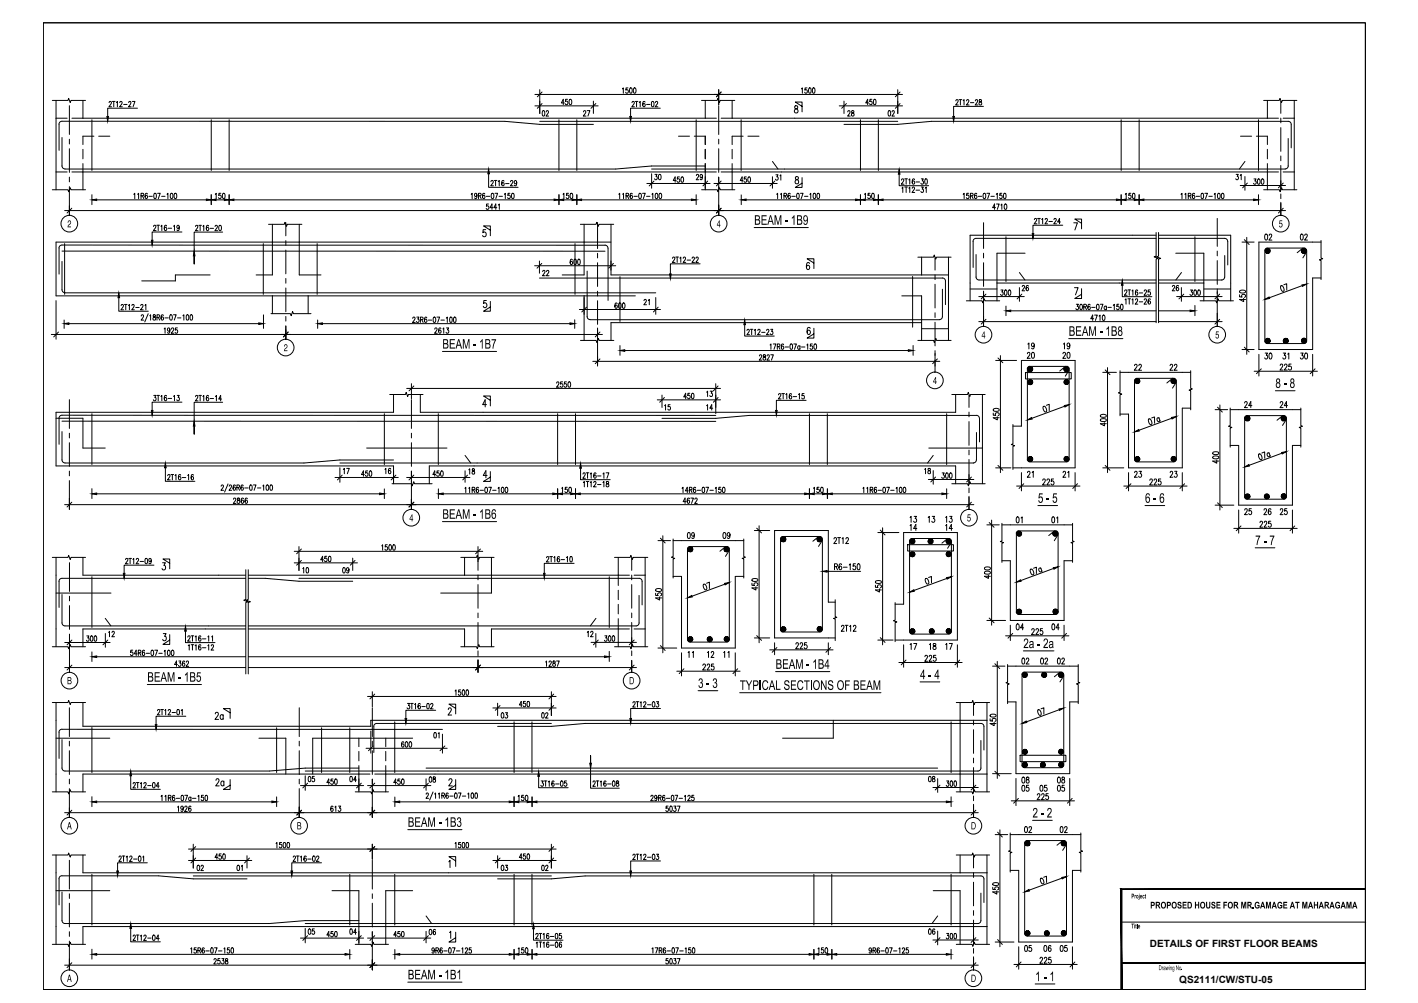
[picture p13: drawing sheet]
<svg xmlns="http://www.w3.org/2000/svg" width="594mm" height="420mm" viewBox="0 0 594 420" stroke-linecap="round" stroke-linejoin="round" font-family="sans-serif">
<defs><g id="words">
<g font-size="4.2">
<text x="481.7" y="396.8">DETAILS OF FIRST FLOOR BEAMS</text>
<text x="494.1" y="411.9">QS2111/CW/STU-05</text>
</g>
</g></defs>
<!-- layer: -0.35 -->
<g fill="none" stroke="#000" stroke-width=".42">
<path d="M23.5 42.1v37.4M295.5 42.1v7.4h-260.8v-7.4M531 42.1v7.4h-224.3v-7.4M542.2 42.1v37.4M34.7 79.5v-7.5h260.8v7.5M306.7 79.5v-7.5h224.3v7.5M114.1 94v7.4h-90.6v22.5h90.6v7.5M244.7 94v7.4h-119.3v-7.4M256 94v21.2h130.1v-7.5M484.4 98.5h-78v27.5M485.4 98.5h30.2v27.5M397.4 107.7v34.9"/>
<path d="M484.4 118.6h-66.7v7.4M485.4 118.6h18.9v7.4M129.1 131.4v-7.5h115.6v18.7M256 142.6v-7.4h130.1v7.4M164.9 165.3v7.4h-141.4v22.5h141.4v7.4M400.4 165.3v7.4h-224.3v-7.4M411.6 165.3v37.3M179.9 202.6v-7.4h220.5v7.4M23.5 233.5v37.4M34.7 233.5v7.4h68.3M194.6 233.5v7.4h-90.7M259 233.5v7.4h-53.1v-7.4"/>
<path d="M270.3 233.5v37.4M103 263.5h-68.3v7.4M103.9 263.5h90.7v7.4M259 270.9v-7.4h-53.1v7.4M23.5 294.3v37.4M402.2 294.3v7.4h-246.9v2.5h-120.6v-9.9M413.5 294.3v37.4M34.7 331.7v-7.4h115.7v7.4M161.6 331.7v-7.4h240.6v7.4M23.5 358.2v37.4M34.7 358.2v7.4h367.5v-7.4M413.5 358.2v37.4"/>
<path d="M150.4 395.6v-7.5h-115.7v7.5M402.2 395.6v-7.5h-240.6v7.5"/>
</g>
<!-- layer: S-RF -->
<g fill="none" stroke="#000" stroke-width=".42">
<path d="M26 57.6v11.9l.5 1 .7 .3h230.8l15-1.3h22.5M38.5 50.2v21.2M88.5 50.2v21.2M96 50.2v21.2M226.1 50.8h150M234.2 50.2v21.2M241.7 50.2v21.2M248.6 52.1h-22.5l-14.6-1.3h-185.5l-.8 .2-.5 1 .1 11M291.7 50.2v21.2M310.5 50.2v21.2M353.6 52.1h22.5l14.2-1.3h149.4l.8 .3 .5 1v9.9M360.5 50.2v21.2"/>
<path d="M368 50.2v21.2M469.7 50.2v21.2M477.3 50.2v21.2M527.2 50.2v21.2M539.7 58v11.5l-.2 .8-1.1 .5h-265.4M323.6 67.6l2.4 3.2M521.6 67.6l-2.4 3.2M421.5 99.2v18.7M484.4 99.9h-75.5l-.7 .2-.5 1M485.4 99.9h28.1l.6 .5 .2 .7 .1 9.9M500.6 99.2v18.7M26 109.5v11.9l.2 .7 1 .5 247.5 .1"/>
<path d="M26 105.2h227.5M27.1 102.1v21.2M110.3 102.1v21.2M132.9 102.1v21.2M226 116.5l168.9-.1 .7 .3 .5 1v9.9M240.9 102.1v21.2M246 113.6v19.1M253.5 102.7l.7 .2 .5 1M253.6 102.7l-227.6-.1-.8 .3-.5 1 .1 10.9M254.7 104v21.8M259.7 115.9v18.7M382.3 115.8v21.3"/>
<path d="M407.7 101.1v10.9M408.9 106.6v9.4l.3 .8 1 .5h74.2M427.1 114.2l2.3 3.1M485.4 117.3h26.5M495 114.2l-2.4 3.1M513.1 107v9l-.3 .8-1 .5M246 132.6l.2 .8 1 .5M247.3 133.9h146.3M394.8 121.1v11.6M394.8 132.6l-.2 .8-1 .5M26 176.4l273.9 .1M38.5 173.3v21.3"/>
<path d="M161 173.3v21.3M183.6 173.3v21.3M233.6 173.3v21.3M241.1 173.3v21.3M277.4 175.2h22.5l14.1-1.2h95.1l1 .5 .2 .7 .1 9.9M299.9 174l-273.9-.1-.8 .3-.5 1 .1 10.9M339.1 173.3v21.3M346.6 173.3v21.3M396.6 173.3v21.3M26 192.7l.5 1 .7 .2M26 180.8v11.9M142.4 194h265.5"/>
<path d="M164.9 192.7h-22.5l-15 1.3h-100.2M194.8 190.8l2.4 3.2M391 190.8l-2.4 3.2M409.1 192.7l-.3 .7-1 .5M409.1 181.2v11.5M328 224.7l-.7 .3-.3 .7M343.5 224.7l.7 .3 .3 .7M26 249v12M38.5 241.6v21.2M44.1 259l2.4 3.2M103 242.3h-77l-.8 .2-.5 1 .1 11M103.9 242.3h7.2l14.2 1.2h22.5"/>
<path d="M125.3 242.3h142.5l.7 .2 .5 1v9.9M249.7 259l-2.4 3.2M255.3 241.6v21.2M267.7 249.4v11.6M26 260.9l.5 1.1 .7 .2h75.8M103.9 262.2h162.7M267.7 260.9l-.2 .8-1 .5M327 263.7l.3 .7 .7 .3M344.5 263.7l-.3 .7-.7 .3M24.8 306.7v11M26 305.5l-.8 .2-.5 1M26 309.8v11.9l.5 1 .7 .3h85.6l15.1-1.2h22.5"/>
<path d="M26 305.5h159.4M38.5 304.7v18.9M115.9 304.9v18.7M134.7 304.9v18.7M146.5 304.9v18.7M156.6 304.3v10.9M165.4 302.4v21.2M208.5 304.3h22.5l14.1-1.2h165.9l1 .5 .2 .7M215.4 302.4v21.2M222.9 302.4v21.2M231 303.1h-73.2l-.7 .2-.5 1M398.5 302.4v21.2"/>
<path d="M411 310.2v11.5l-.3 .8-1 .5h-281.8M412.2 304.3v9.9M178.5 321.8h214.3M24.8 368.1v11M26 366.8l-.8 .3-.5 1M26 373.7v11.9l.5 1 .7 .3h85.6l15.1-1.3h22.5M26 366.9h40.4l14.6 1.3h22.5M38.5 366.3v21.2M81 366.9h150M146.5 366.3v21.2M165.4 366.3v21.2M208.5 368.2h22.5l14.1-1.3h165.9l1 .5 .2 .8v9.9"/>
<path d="M215.4 366.3v21.2M222.9 366.3v21.2M341 366.3v21.2M348.5 366.3v21.2M398.5 366.3v21.2M411 374.1v11.5l-.3 .8-1 .5h-281.8M178.5 383.7l2.3 3.2M392.8 383.7l-2.3 3.2"/>
</g>
<!-- layer: S-TEXT-3 -->
<g fill="none" stroke="#000" stroke-width=".42">
<path d="M333 44.5v.8a1.09 1.09 0 0 1 1.2 .7 1.09 1.09 0 0 1-.4 1.3 .95 .95 0 0 1-1.1-1 .95 .95 0 0 1 1.2-.8l.3-.5-.1-.5zM336 44.6l-2.8-1.9h2.8v4.1M333.3 74.2v.8a1.09 1.09 0 0 1 1.2 .7 1.09 1.09 0 0 1-.4 1.3 .95 .95 0 0 1-1.1-1 .95 .95 0 0 1 1.2-.9l.3-.4-.1-.5zM336 74.4v4.1h-2.8l2.8-1.8M203.5 96.2h-1.1l-.1 1.3a.89 .89 0 0 1 1.4 .7 .89 .89 0 0 1-1.4 .7l-.1-.3M205.4 96.4l-2.8-1.8h2.8v4.1M449.9 93.3h1.5l-1.1 3M453.1 93.5l-2.8-1.7h2.8v4.1M339.1 110.4l-.6-.4a1.79 1.79 0 0 0 .1 2.9 .87 .87 0 0 0 .6-1 .87 .87 0 0 0-1-.7l-.4 .8M341 110.2l-2.9-1.8h2.9v4.1M553.5 101.4h-26.1v45h22.5v-30h3.6M203.8 125.9h-1.1l-.1 1.3a.89 .89 0 0 1 1.4 .7 .89 .89 0 0 1-1.4 .7l-.1-.3"/>
<path d="M205.4 126.3v4.1h-2.8l2.8-1.8M339.4 137.6l-.6-.5a1.85 1.85 0 0 0 .1 3.1 .9 .9 0 0 0 .6-1.1 .9 .9 0 0 0-1.1-.7l-.3 .7M341 137.5v4.1h-2.9l2.9-1.7M450.2 120.5h1.5l-1.1 3M453.1 120.9v4.1h-2.8l2.8-1.7M469.3 156h29.5M203.8 169.5h-1.6l1.1-2v3M205.4 167.7l-2.8-1.8h2.8v4.1M424.4 178.5h3.5v-27.5h22.5v45h-26M498.8 171h-3.5v25h-22.5v-22.5h-3.5M515.4 171.6h29.6M204.1 199.2h-1.6l1.1-2v2.9"/>
<path d="M205.4 197.6v4.1h-2.8l2.8-1.8M515.4 186.6h3.6v25h22.5v-25h3.5M419.8 219.9h29.6M68.1 235.7h1.2l-.6 1.2a.86 .86 0 0 1 .7 1.3 .86 .86 0 0 1-1.5 0M71.1 236l-2.8-1.8h2.8v4.1M282 226.5h29.6M419.8 234.9h3.5v25h22.5v-25h3.6M282 241.5h3.5v30h22.5v-30h3.6M375 253.1h3.6v-30h22.5v45h-26.1M68.4 265.4h1.2l-.7 1.2a.86 .86 0 0 1 .8 1.3 .86 .86 0 0 1-1.5-.1M71.1 265.8v4.1h-2.8l2.8-1.8M422.1 279h29.6"/>
<path d="M90.2 299.1l.1-.5a.71 .71 0 0 1 1-.1 .71 .71 0 0 1 .1 1l-1.3 1.9h1.5M93.5 299.8l-.2-.3a.95 .95 0 0 0-1.2 .7 .95 .95 0 0 0 .6 1.2l.8-.5M93.5 299.4v2M96.4 298.6l-2.8-1.8h2.8v4.1M187.8 297.3l.4-.8 .7 .2 .2 .4-1.4 2.4h1.5M190.9 296.7l-2.8-1.7h2.8v4.1M422.1 294h3.5v30.1h22.6v-30.1h3.5M90.5 326.9l.4-.7 .7 .1 .2 .5-1.4 2.4h1.4M93.8 327.6l-.2-.3a.97 .97 0 0 0-1.2 .7 .97 .97 0 0 0 .6 1.2l.8-.4M93.8 327.2v2M96.4 326.6v4.1h-2.8l2.8-1.8M188.1 326.9l.4-.7 .7 .1 .2 .5-1.4 2.4h1.5"/>
<path d="M190.9 326.6v4.1h-2.8l2.8-1.8M423.2 349.6h29.6M188 361l.5-.6v3M190.9 360.6l-2.8-1.8h2.8v4.2M423.2 364.6h3.6v30h22.5v-30h3.5M188.3 390.6l.5-.5v3M190.9 390.5v4.1h-2.8l2.8-1.8"/>
</g>
<!-- layer: S-TEXT-4 -->
<g fill="none" stroke="#000" stroke-width=".42">
<path d="M316 95.3h22.7M545.9 103.9l-2.4 2M547.4 104.9l-.3-.7-.7-.3h-15.5l-.9 .6-.1 38.4 .3 .7 .7 .3h15.5l.7-.3 .3-.7M547.4 104.9v38M547.4 105.5l-1.6 2.5M185.4 147.2h22.7M430.4 154.4l.3-.7 .7-.2 15.5-.1 .9 .7 .1 38.4M430.4 154.5v38M446.4 153.4l-2.4 2M447.7 141.8h22.7M447.9 155.1l-1.6 2.5M491.3 158.4l-2.4 2"/>
<path d="M491.8 158.5l.7 .3 .3 .7v33M491.8 158.5h-15.5l-.9 .6-.1 33.4M492.8 160l-1.6 2.6M521.4 175.1l.3-.7 .7-.3h15.5l1 .6v33.4l-.3 .7-.7 .3h-15.5l-.7-.3-.3-.7M521.4 175.1v33M534.3 163.7h8.3M537.4 174.1l-2.4 2M538.9 175.7l-1.6 2.5M447.9 192.5l-.3 .7-.7 .2-15.5 .1-.7-.3-.3-.7M475.3 192.5l.3 .7 .7 .2 15.5 .1M492.8 192.5l-.3 .7-.7 .2M185.4 218.5h22.7"/>
<path d="M434.8 211.8h8.3M479.7 211.8h8.3M289 228.9l-.7 .3-.3 .7v38l.3 .7 .7 .3M289 229l15.6-.1 .7 .3 .2 .7v38.4l-.9 .6-15.6 .1M304.1 228.9l-2.5 2M305.5 230.5l-1.6 2.6M327 225.7v38.1M328 224.7h15.5M343 224.7l-2.4 2M344.5 225.7v38.1M344.5 226.3l-1.6 2.6M397.1 225.5l-2.5 2"/>
<path d="M398.6 226.6l-.3-.7-.7-.3h-15.5l-1 .6v38.4l.3 .7 .7 .3h15.5l.7-.3 .3-.7M398.6 226.6v38M398.6 227.1l-1.6 2.6M425.8 223.4l.3-.7 .7-.3h15.5l.9 .6 .1 33.4-.3 .7-.7 .3M425.8 223.4v33M441.8 222.4l-2.4 2M443.3 224l-1.6 2.5M525.9 229.5h8.2M425.8 256.4l.3 .7 .7 .3M426.8 257.4h15.5M328 264.7h15.5M428.7 272.7h12.9"/>
<path d="M61.7 286.8h22.7M292.5 289.3h8.2M309.9 290.2h59.2M318.5 285v4M324.9 281.3h22.8M339.9 285v4M385.5 285.7h8.2M428.4 281.8l.8-.3h15.4l1 .7v38.4l-.6 .9h-15.9l-.9-.6-.1-38.4zM444.1 281.5l-2.4 2M445.7 283.1l-1.6 2.6M170.8 347.5h22.7M429.3 353.1v38l.3 .7 .7 .3"/>
<path d="M432.6 343.6h8.2M445.3 352.1l-2.5 2M446.8 353.1l-.3-.7-.7-.3h-15.5l-.7 .3-.3 .7M446.8 353.1v38l-.3 .7-.7 .3M446.8 353.7l-1.6 2.5M430.3 392.1h15.5M170.8 411.4h22.7M433.7 412.2h8.2"/>
</g>
<g fill="#000">
<path d="M319.1 90.2h2.1v.4h-1.8v1.2h1.7v.5h-1.7v1.4h1.9v.5h-2.2zM324.5 90.2h.6l.9 3.4 .8-3.4h.5v4h-.3v-3.4l-.9 3.4h-.3l-.9-3.5v3.5h-.4zM328.9 92.5h1.2v.4h-1.2zM332.6 90.2h.3v4h-.4v-3.2l-.7 .6v-.5zM460.7 139h1.1v.5h-1.1zM188.4 142.1h2.2v.4h-1.8v1.2h1.6v.5h-1.6v1.4h1.8v.4h-2.2zM193.9 142.1h.6l.9 3.4 .8-3.4h.5v3.9h-.3v-3.3l-.9 3.3h-.4l-.8-3.4v3.4h-.4zM198.3 144.3h1.1v.6h-1.1zM202 142h.2v4h-.3v-3.1l-.7 .6v-.5zM205.9 142.1h1.9l-1.1 3.9h-.3v-1l1-2.4h-1.5zM450.8 136.7h2.2v.4h-1.8v1.3h1.7v.4h-1.7v1.4h1.8v.5h-2.2zM456.3 136.7h.6l.8 3.4 .9-3.4h.5v4h-.3v-3.3l-.9 3.3h-.3l-.9-3.4v3.4h-.4z"/>
<path d="M464.4 136.7h.2v4h-.3v-3.1l-.8 .6v-.5zM537.9 160.8h1.1v.5h-1.1zM188.4 213.3h2.2v.5h-1.8v1.2h1.6v.5h-1.6v1.4h1.8v.4h-2.2zM193.9 213.3h.6l.9 3.4 .8-3.4h.5v4h-.3v-3.3l-.9 3.3h-.4l-.8-3.4v3.4h-.4zM198.3 215.6h1.1v.5h-1.1zM202 213.3h.2v4h-.3v-3.1l-.7 .6v-.5zM435.3 206.7h1.5v.4h-1.2l-.1 1.1 .9-.2 .6 .9-.3 1.3-.6 .5-.6-.1-.5-.8 .4-.3 .5 .8 .7-.8-.4-1-1.2 .2zM438.4 208.9h1.1v.5h-1.1zM441.3 206.7h1.5v.4h-1.2l-.2 1.1 .9-.2 .6 1-.1 .9-.7 .8-.8-.2-.3-.7 .4-.3 .5 .8 .6-.8-.3-1-1.2 .2zM483.3 208.9h1.1v.5h-1.1zM526.1 224.4h1.9l-.9 2.3-.3 1.6h-.4l.1-.9 1-2.6h-1.4zM529.4 226.6h1.1v.5h-1.1z"/>
<path d="M532 224.4h1.9l-1.1 3.9h-.4l.1-1.2 .9-2.3h-1.4zM337.9 278.5h1.1v.5h-1.1zM429.2 267.8l.9-.4 .5 .5v1.4l-1.3 1.7h1.5v.5h-1.9l.2-.9 1.3-1.9-.4-.8-.5 .1-.2 .7-.4-.1zM434.6 269.8h1.1v.5h-1.1zM437.4 267.8l.9-.4 .6 .5 .1 1.2-1.4 1.9h1.5v.5h-2l.3-.9 1.3-1.9-.4-.8-.5 .1-.3 .7-.3-.1zM64.8 281.6h2.1v.5h-1.7v1.2h1.6v.4h-1.6v1.4h1.8v.5h-2.2zM70.3 281.6h.6l.8 3.4 .8-3.4h.6v4h-.4v-3.4l-.8 3.4h-.4l-.9-3.4v3.4h-.3zM74.7 283.9h1.1v.5h-1.1zM78.3 281.5h.3v4.1h-.4v-3.2l-.7 .6v-.4zM82.6 281.6h1.5v.5h-1.2l-.2 1.1 .9-.2 .6 1-.2 1.1-.6 .6-.8-.3-.3-.6 .4-.3 .2 .6 .5 .1 .4-.7-.3-1.1-1.2 .3zM293 284.4l.8-.2 .6 .8-.4 1 .5 .5v.8l-.8 .9-.9-.3-.2-.8 .4-.1 .4 .8 .6-.2 .1-1.1-.8-.3 .1-.4 .5-.2 .1-.6-.6-.4-.4 .7-.4-.1zM296 286.5h1.1v.5h-1.1z"/>
<path d="M298.9 284.4l.9-.2 .6 .8-.4 1 .5 .5v.8l-.9 .9-.8-.3-.2-.8 .3-.1 .5 .8 .6-.2v-1.1l-.7-.3v-.4l.6-.2 .1-.6-.6-.4-.4 .7-.4-.1zM310 285h2.4v.5h-1v3.5h-.4v-3.5h-1zM312.4 285h.6l.8 1.9 .9-1.9h.5l-1.2 2.3v1.7h-.4v-1.7zM319.7 285.4l1.2-.5 .9 .9-.3 .4-.4-.7-.7-.1-.6 .8-.1 1.4 .5 .9 .8 .1 .5-1 .4 .1-.4 1-.5 .3-1-.1-.5-.8-.2-1.6zM325.1 285h.4v3.5h1.5v.5h-1.9zM328 276.2h2.1v.4h-1.7v1.3h1.7v.4h-1.7v1.4h1.8v.5h-2.2zM328.8 285.2l1.1-.3 .8 .7v.5l-.3 .1-.6-.8-.8 .4 .1 .6 1.6 .9v1.1l-.7 .6-1-.1-.5-.6v-.6h.3l.6 .9 .8-.2 .2-.4-.2-.6-1.5-.8zM331.4 285h2.1v.5h-1.7v1.2h1.6v.5h-1.6v1.3h1.8v.5h-2.2zM333.5 276.2h.6l.8 3.4 .9-3.4h.5v4h-.4v-3.4l-.8 3.4h-.3l-.9-3.4v3.4h-.4zM334.3 285.5l1.3-.6 .8 .7 .1 .5-.3 .1-.4-.7-.7-.1-.6 .8-.1 1.4 .5 .9 .7 .1 .6-1 .4 .1-.4 1-.5 .3-1-.1-.5-.6-.2-1.9zM336.9 285h2.3v.5h-1v3.5h-.4v-3.5h-.9zM341.6 276.2h.2v4h-.3v-3.1l-.7 .6v-.6z"/>
<path d="M343.9 285h.5l1.5 3.1v-3.1h.4v4h-.4l-1.6-3.1v3.1h-.4zM347.1 285.3l1.1-.4 .8 .7 .1 .5-.4 .1-.6-.8-.8 .5 .2 .5 1.6 .9v1l-.6 .7h-1l-.6-.8-.1-.5h.4l.6 .9h.5l.5-.5-.2-.7-1.6-.8zM354.1 285h2v.5h-1.6v1.2h1.3v.5h-1.3v1.8h-.4zM360.5 285h2.1v.5h-1.7v1.2h1.6v.5h-1.6v1.3h1.8v.5h-2.2zM366 285h.6l.8 3.4 .8-3.4h.6v4h-.4v-3.3l-.8 3.3h-.4l-.9-3.4v3.4h-.3zM389.1 282.8h1.1v.5h-1.1zM173.9 342.4h2.2v.4h-1.8v1.3h1.7v.4h-1.7v1.4h1.8v.5h-2.2zM179.4 342.4h.6l.8 3.4 .9-3.4h.5v4h-.4v-3.4l-.8 3.4h-.4l-.8-3.4v3.4h-.4zM183.8 344.7h1.1v.5h-1.1zM187.5 342.3h.2v4.1h-.3v-3.2l-.8 .6v-.4zM191.8 342.6l.9-.2 .5 .7-.4 1.1 .4 .4 .1 .9-.8 .9-.9-.3-.2-.8h.4l.4 .7 .6-.2v-1.2l-.7-.1 .1-.5 .5-.2 .1-.7-.6-.3-.4 .7-.3-.1zM433.1 338.7l.8-.3 .6 .5-.1 1.5-1.2 1.6h1.5v.5h-2l.3-.9 1.3-1.9-.1-.5-.5-.4-.4 .3-.2 .6-.3-.1z"/>
<path d="M436.1 340.8h1.1v.4h-1.1zM438.9 338.8l1-.4 .6 .5v1.2l-1.3 1.9h1.4v.5h-2l1.7-2.9-.6-.8-.5 .3-.1 .6-.4-.1zM173.9 406.3h2.2v.4h-1.8v1.3h1.7v.4h-1.7v1.4h1.8v.4h-2.2zM179.4 406.3h.6l.8 3.4 .9-3.4h.5v3.9h-.4v-3.3l-.8 3.3h-.4l-.8-3.3v3.3h-.4zM183.8 408.5h1.1v.6h-1.1zM187.5 406.2h.2v4h-.3v-3.1l-.8 .6v-.5zM192.5 406.3l.3-.1v4h-.4v-3.1l-.7 .6v-.5zM435 407h.2v4h-.3v-3.1l-.7 .6v-.5zM437.3 409.3h1.1v.5h-1.1zM440.9 407h.3v4h-.4v-3.1l-.7 .6v-.5z"/>
<path d="M316.3 90.2h1.3l.6 .4 .2 .7-.4 .7 .5 .6v.7l-.5 .8-1.7 .1zM316.7 90.6v1.2l1.2-.2-.1-.9zM316.7 92.3v1.4l1.1-.1 .3-.6-.2-.6z"/>
<path d="M322.6 90.2h.4l1.2 4h-.4l-.3-1.3h-1.3l-.3 1.3h-.4zM322.8 90.6l-.5 1.9h1z"/>
<path d="M333.9 90.2h1.3l.7 .4 .1 .9-.4 .5 .5 .5 .1 .7-.6 .9-1.7 .1zM334.3 90.6v1.2l1.3-.2-.2-.9zM334.3 92.3v1.4l1.3-.2-.1-1.1z"/>
<path d="M336.8 90.5l1-.3 .6 .8v2.4l-.8 .8-.6-.1-.4-.9h.3l.3 .6h.5l.4-1.5-.6 .5-.8-.4-.2-1.2zM337.3 90.6l-.4 1.2 .3 .5 .4 .1 .4-.5 .1-.7-.3-.6z"/>
<path d="M468.7 137l.9-.3 .5 .8-.4 1 .5 .5 .1 .8-.8 .9-.7-.1-.4-.6v-1l.5-.5-.5-.6zM468.8 137.7a.56 .56 0 0 0 1.1 0 .56 .56 0 0 0-1.1 0zM469 138.8l-.3 1.1 .8 .4 .4-.5-.1-.7z"/>
<path d="M185.7 142.1h1.4l.5 .5 .1 .9-.4 .4 .5 .4 .1 .6-.6 1.1h-1.6zM186 142.5v1.2l1.2-.1-.1-1zM186 144.2v1.4l1.4-.2 .1-.7-.3-.4z"/>
<path d="M192 142.1h.4l1.2 3.9h-.4l-.4-1.1h-1.2l-.4 1.1h-.4zM192.2 142.5l-.5 1.9h1z"/>
<path d="M203.3 142.1h1.5l.5 .5v.9l-.3 .4 .4 .4 .1 .9-.6 .8h-1.6zM203.7 142.5v1.2l1.1-.1 .2-.7-.2-.3zM203.7 144.2v1.4l1.3-.2 .1-.7-.3-.4z"/>
<path d="M448 136.7h1.4l.6 .4 .2 .8-.5 .6 .5 .6 .1 .7-.6 .8-1.7 .1zM448.5 137.1v1.3l1.2-.3-.1-.9zM448.5 138.8v1.4h1.1l.3-.6-.2-.6z"/>
<path d="M454.4 136.7h.4l1.2 4h-.4l-.4-1.2h-1.2l-.3 1.2h-.5zM454.6 137.1l-.5 2h1z"/>
<path d="M465.7 136.7h1.3l.7 .4 .1 .8-.4 .6 .5 .6v.7l-.5 .8-1.7 .1zM466.1 137.1v1.3l1.2-.3-.1-.9zM466.1 138.8v1.4h1.2l.3-.6-.3-.6z"/>
<path d="M535 158.7l.8-.2 .5 .7-.4 1.1 .5 .6v.8l-.3 .6-.6 .3-.8-.4-.2-.6 .1-.8 .4-.5-.4-.6zM535 159.5a.57 .57 0 0 0 1.1 0 .57 .57 0 0 0-1.1 0zM535.2 160.6l-.3 1.1 .7 .5 .4-.4 .1-.7-.5-.5z"/>
<path d="M540.9 158.7l.8-.2 .6 .8-.4 1 .4 .5 .1 1-.9 .8-.7-.3-.3-.7v-.7l.5-.6-.4-.5zM541 159.5a.57 .57 0 0 0 1.1 0 .57 .57 0 0 0-1.1 0zM541.1 160.6l-.2 1.1 .8 .4 .3-1.1-.4-.4z"/>
<path d="M185.7 213.3h1.4l.6 .6v.8l-.4 .5 .4 .3 .2 .7-.5 1-1.7 .1zM186 213.8v1.2l1.2-.1v-1zM186 215.5v1.4l1.2-.1 .2-1.1z"/>
<path d="M192 213.3h.4l1.2 4h-.4l-.4-1.2h-1.2l-.4 1.2h-.4zM192.2 213.7l-.5 2h1z"/>
<path d="M203.3 213.3h1.5l.5 .6v.8l-.3 .5 .5 .5v.8l-.5 .7-1.7 .1zM203.7 213.8v1.2l1.1-.1 .1-1zM203.7 215.5v1.4l1.2-.1 .2-.5-.1-.7z"/>
<path d="M206.2 213.7l.9-.4 .7 .7v.3l-.4 .1-.2-.6-.5-.1-.4 .7-.1 .9 1-.6 .6 .8v1.2l-.8 .7-.8-.4-.3-.7zM206.7 215.2l-.4 1.1 .7 .7 .5-1.2-.4-.6z"/>
<path d="M480.3 206.8l.8-.2 .6 .7-.3 .3-.6-.6-.5 .6-.1 1 .9-.6 .7 .9-.1 1.1-.6 .7-.7-.1-.5-.9v-2zM480.6 208.5l-.3 1.2 .6 .6 .5-.4v-.8l-.3-.6z"/>
<path d="M486.3 206.9l.8-.3 .6 .8-.3 .2-.6-.6-.5 .6-.1 1 .8-.6 .8 .9-.1 1-.7 .8-.6-.1-.5-.9-.1-1.7zM486.6 208.5l-.3 1.2 .6 .6 .4-.4 .1-.7-.3-.7z"/>
<path d="M431.4 268.8l.6-.3 .9 .3 .2 2.7h-.3l-.1-.4-.9 .5-.6-.4 .1-1.1 1.4-.6-.4-.6-.5 .1-.2 .5-.4-.1zM431.7 270.3v.7l.8-.1 .1-.9z"/>
<path d="M439.8 268.7l.8-.2 .6 .3 .2 2.7h-.4l-.1-.4-.7 .5-.6-.3v-1.2l1.3-.5-.3-.7-.5 .1-.3 .5-.3-.1zM440 270.3l-.1 .7 .9-.1 .1-.9z"/>
<path d="M62 281.6h1.4l.6 .5 .1 .8-.4 .5 .5 .5v.7l-.5 .9-1.7 .1zM62.4 282.1v1.2l1.3-.3-.2-.9zM62.4 283.7v1.4h1.2l.2-1.1-.4-.3z"/>
<path d="M68.4 281.6h.4l1.2 4h-.5l-.3-1.2h-1.3l-.3 1.2h-.4zM68.6 282l-.5 2h1z"/>
<path d="M79.7 281.6h1.4l.6 .5v.8l-.3 .5 .4 .4 .1 .8-.6 .9-1.6 .1zM80 282.1v1.2l1.3-.2-.2-1zM80 283.7v1.4l1.4-.3-.2-1z"/>
<path d="M315.5 285l1.7 .1 .6 .8-.4 1.3-1.5 .2v1.6h-.4zM315.9 285.5v1.4l1.3-.1v-1.1z"/>
<path d="M323.2 285h.4l1.3 4h-.5l-.4-1.2h-1.2l-.3 1.2h-.4zM323.4 285.4l-.5 1.9h1z"/>
<path d="M325.2 276.2h1.4l.6 .4 .1 .8-.4 .6 .5 .6 .1 .7-.5 .8-1.8 .1zM325.7 276.6v1.3l1.2-.3-.1-.9zM325.7 278.3v1.4l1.2-.1 .2-.6-.3-.6z"/>
<path d="M331.6 276.2h.4l1.2 4h-.4l-.4-1.2h-1.2l-.3 1.2h-.5zM331.8 276.6l-.5 1.9h1z"/>
<path d="M341.3 285.2l1.2-.2 .9 1.2-.1 1.9-.9 .9-1-.1-.7-1v-1.8zM341.6 285.5l-.5 .7v1.6l.5 .7 .6 .1 .7-.7 .1-1.5-.6-1z"/>
<path d="M342.9 276.2h1.5l.6 .6v.6l-.4 .6 .5 .6v.7l-.4 .8-1.8 .1zM343.3 276.6v1.3l1.2-.2-.1-1zM343.3 278.3v1.4l1.3-.1 .1-.7-.2-.5z"/>
<path d="M346.7 276.2h.3v2.6h.5v.4h-.5v1h-.3v-1h-1.3zM346.7 277l-.9 1.8h.9z"/>
<path d="M351.1 285.5l1.2-.6 1 .9 .2 2.1-.9 1.1h-.8l-.8-.7-.3-1.6zM351.6 285.5l-.4 .8v1.4l.5 .8 .6 .1 .7-.6 .1-1.7-.6-.9z"/>
<path d="M357.7 285h1.4l.6 .6v.9l-.3 .4 .5 .4v.7l-.5 .9-1.7 .1zM358.1 285.5v1.2l1.2-.2v-.9zM358.1 287.1v1.4l1.3-.2v-1z"/>
<path d="M364.1 285h.4l1.2 4h-.5l-.3-1.2h-1.3l-.3 1.2h-.4zM364.2 285.4l-.4 1.9h1z"/>
<path d="M386.9 280.5h.3v2.6h.4v.4h-.4v1h-.4v-1h-1.3zM386.8 281.3l-.9 1.8h.9z"/>
<path d="M392.8 280.5h.3v2.6h.4v.4h-.4v1h-.3v-1h-1.3zM392.8 281.3l-.9 1.8h.9z"/>
<path d="M171.1 342.4h1.5l.6 .5v.8l-.4 .5 .5 .5 .1 .7-.5 .9-1.8 .1zM171.6 342.8v1.2l1.2-.2-.2-.9zM171.6 344.5v1.4l1.1-.1 .2-1.1z"/>
<path d="M177.5 342.4h.4l1.2 4h-.4l-.4-1.2h-1.2l-.3 1.2h-.5zM177.7 342.8l-.5 1.9h1z"/>
<path d="M188.8 342.4h1.4l.6 .5v.9l-.3 .4 .5 .5v.7l-.6 .9-1.6 .1zM189.2 342.8v1.2l1.2-.1-.2-1zM189.2 344.5v1.4l1.3-.3v-.9z"/>
<path d="M171.1 406.3h1.4l.7 .5v.8l-.4 .5 .5 .4 .1 .8-.6 .9h-1.7zM171.6 406.7v1.2l1.2-.2-.2-.9zM171.6 408.4v1.4l1.1-.1 .3-.6-.3-.6z"/>
<path d="M177.5 406.3h.4l1.2 3.9h-.4l-.4-1.1h-1.2l-.3 1.1h-.5zM177.7 406.7l-.5 1.9h1z"/>
<path d="M188.8 406.3h1.4l.6 .5v.9l-.3 .4 .4 .4 .1 .8-.6 .9h-1.6zM189.2 406.7v1.2l1.2-.2-.2-.9zM189.2 408.4v1.4l1.3-.3 .1-.7-.3-.3z"/>
</g>
<!-- layer: S-DIM-1 -->
<g fill="#000" stroke="#000" stroke-width=".42">
<path d="M44.8 48.8h.7l-.4 2zM263.8 48.8h.7l-.3 2zM399.2 48.8h.7l-.4 2zM204.7 70.8l.3 2h-.6zM376.7 71l.3 2h-.6zM432.5 97.8h.6l-.3 2zM63.4 100.7h.7l-.4 1.9zM280.5 114.8h.7l-.3 1.9zM470.2 117.5l.3 2h-.7zM49.8 122.7l.3 2h-.7zM312 134l.3 2h-.7zM63.4 171.9h.7l-.4 2z"/>
<path d="M324.9 171.9h.7l-.3 2zM69.3 194l.3 1.9h-.7zM243.2 194.1l.4 2.1h-.7zM51.7 240.2h.7l-.4 2zM227.7 240.2h.7l-.4 2zM77.7 262.4l.3 2h-.6zM65.1 303.5h.6l-.3 2zM169.7 301h.7l-.4 2zM263.9 301h.7l-.4 2zM54.8 323l.3 2h-.7zM225.7 323.2l.3 2h-.7zM48.9 364.9h.7l-.3 2z"/>
<path d="M121.9 364.9h.7l-.4 2zM263.9 364.9h.7l-.4 2zM54.8 386.9l.3 2h-.7zM223.5 387.1l.3 2h-.6z"/>
</g>
<g fill="none" stroke="#000" stroke-width=".42">
<path d="M45.7 43v-.1a.51 .51 0 0 1 .7-.4 .51 .51 0 0 1 .2 .8l-1 1.4h1.2M47.1 42.5h1.1M47.7 42.5v2.2M48.8 42.9l.4-.4v2.2M50.2 43v-.1a.51 .51 0 0 1 .7-.4 .51 .51 0 0 1 .2 .8l-1 1.4h1.2M51.8 43.8h1.4M53.9 43l.1-.4 .6-.1 .2 .6-1 1.6h1.1M55.4 42.5h1.1l-.8 2.2M57.6 45.3h-12.5v3.5M227.4 46.5l.2-.2a1.33 1.33 0 0 1 0 2.3l-.5-.9zM228.8 46.9l.1-.3a.51 .51 0 0 1 .8-.1 .51 .51 0 0 1 0 .7l-.9 1.4h1.1M244.5 46.9v-.1a.52 .52 0 0 1 .7-.4 .52 .52 0 0 1 .1 .8l-.9 1.4h1.1"/>
<path d="M246 46.3h1.1l-.8 2.3M264.8 43l.2-.4 .4-.1 .4 .6-1.1 1.6h1.1M266.1 42.5h1.2M266.7 42.5v2.2M267.8 42.9l.4-.4v2.2M270.2 42.8v-.2a1.12 1.12 0 0 0-1.1 .9 1.12 1.12 0 0 0 .6 1.2 .6 .6 0 0 0 .6-.8 .6 .6 0 0 0-.9-.2l-.1 .3M270.9 43.8h1.4M273.1 42.6l.3-.1a1.3 1.3 0 0 1 0 2.2l-.4-.4zM274.6 43l.1-.4 .5-.1 .3 .6-1 1.6h1.1M276.6 45.3h-12.4v3.5M355.2 46.9l.1-.4a.61 .61 0 0 1 .8 .2 .61 .61 0 0 1-.2 .8l-.8 1.1h1.1M356.9 46.5v.6a.78 .78 0 0 1 .9 .6 .78 .78 0 0 1-.7 .9 .83 .83 0 0 1-.3-1 .83 .83 0 0 1 .9-.5v-.6z"/>
<path d="M372.3 46.5l.2-.2a1.33 1.33 0 0 1 0 2.3l-.4-.9zM373.7 46.9l.2-.4a.61 .61 0 0 1 .8 .2 .61 .61 0 0 1-.2 .8l-.8 1.1h1.1M400.5 42.3l.3-.6 .6 .4-1 1.9h1.1M401.8 41.7h1.2M402.4 41.7v2.3M403.5 42.1l.4-.4v2.3M404.9 42.3v-.2a.51 .51 0 0 1 .8-.3 .51 .51 0 0 1 .1 .8l-.9 1.4h1.1M406.6 43h1.4M408.6 42.3l.4-.6 .6 .4-1.1 1.9h1.2M410.3 41.9l-.1 .4a1.2 1.2 0 0 1 1 1.5 .71 .71 0 0 1-1.2-.4 .71 .71 0 0 1 1-.8l.1-.7zM412 44.6h-12.5v4.2M204.7 72.8v5.7h12.4"/>
<path d="M205.7 76.1v-.1a.53 .53 0 0 1 .7-.4 .53 .53 0 0 1 .2 .9l-1 1.3h1.1M207.1 75.6h1.1M207.6 75.6v2.2M208.7 76l.5-.4v2.2M211.1 75.9l-.3-.3a1.35 1.35 0 0 0 0 2.2 .66 .66 0 0 0 .4-.8 .66 .66 0 0 0-.8-.4l-.2 .5M211.8 76.9h1.5M213.9 76.1l.1-.3a.53 .53 0 0 1 .7-.1 .53 .53 0 0 1 .1 .8l-1 1.3h1.2M216.5 76.4l-.3 .5a.62 .62 0 0 1-.8-.6 .62 .62 0 0 1 .8-.6l.2 1.7-.4 .4-.5-.3M274.4 73.1h.9l-.5 .8a.65 .65 0 0 1 .5 1 .65 .65 0 0 1-1.1 0M276.1 73.1h.2a1.29 1.29 0 0 1 0 2.2l-.5-1zM291.7 73.6l.3-.5 .6 .2v.6l-.9 1.4h1.1M294.3 73.8l-.2 .5a.62 .62 0 0 1-.8-.6 .62 .62 0 0 1 .8-.6l.1 1.8-.4 .4-.4-.3"/>
<path d="M325.1 73.2h.9l-.6 .9a.66 .66 0 0 1 .6 .9 .66 .66 0 0 1-1.1 0M326.8 73.6l.3-.4v2.3M376.7 73v4.8h12.4M377.7 75.5v-.2a.51 .51 0 0 1 .7-.3 .51 .51 0 0 1 .2 .8l-1 1.4h1.1M377.9 78.8l.3-.5v2.3M379 74.9h1.2M379 78.3h1.2M379.6 74.9v2.3M379.6 78.3v2.3M380.7 75.3l.5-.4v2.3M380.7 78.8l.5-.5v2.3M382.2 78.9l.1-.3a.53 .53 0 0 1 .7-.1 .53 .53 0 0 1 .1 .7l-1 1.4h1.1"/>
<path d="M383.1 75.3l-.3-.4a1.3 1.3 0 0 0 0 2.3 .66 .66 0 0 0 .4-.8 .66 .66 0 0 0-.8-.5l-.2 .5M383.8 76.2h1.5M383.8 79.7h1.5M386 74.9h.8l-.4 .9a.65 .65 0 0 1 .5 .9 .65 .65 0 0 1-1.1 0M386 78.3h.8l-.4 .9a.63 .63 0 0 1 .5 1 .63 .63 0 0 1-1.1 0M387.6 78.8l.5-.5v2.3M387.6 75l.3-.1a1.3 1.3 0 0 1 0 2.3l-.5-1zM517.9 73.1h.9l-.5 .8a.65 .65 0 0 1 .5 1 .65 .65 0 0 1-1.1 0M519.6 73.5l.4-.4v2.2M64.3 94.9v-.1a.51 .51 0 0 1 .8-.4 .51 .51 0 0 1 .1 .8l-1 1.4h1.2M65.7 94.3h1.1M66.3 94.3v2.3"/>
<path d="M67.4 94.8l.4-.5v2.3M69.8 94.7l-.3-.4a1.3 1.3 0 0 0-.1 2.3 .66 .66 0 0 0 .5-.8 .66 .66 0 0 0-.8-.5l-.3 .6M70.4 95.6h1.5M72.7 94.8l.4-.5v2.3M75.1 95.1l-.2 .5a.58 .58 0 0 1-.8-.6 .58 .58 0 0 1 .9-.3l-.1 1.8-.7-.2M76.2 97.2h-12.5v3.5M81.9 94.9l.2-.4a.61 .61 0 0 1 .8 .2 .61 .61 0 0 1-.2 .8l-.8 1.1h1.1M83.3 94.4h1.1M83.8 94.4v2.2M85 94.8l.4-.4v2.2M87.4 94.7l-.3-.3a1.34 1.34 0 0 0-.1 2.2 .64 .64 0 0 0 .5-.9 .64 .64 0 0 0-1-.2l-.1 .4M88 95.7h1.5"/>
<path d="M90.1 94.9v-.1a.51 .51 0 0 1 .7-.4 .51 .51 0 0 1 .2 .8l-1 1.4h1.2M91.9 94.5l.2-.1a1.29 1.29 0 0 1 0 2.2l-.5-.9zM433.4 92v-.1a.51 .51 0 0 1 .7-.4 .51 .51 0 0 1 .1 .9l-.9 1.4h1.1M434.7 91.5h1.1M435.3 91.5v2.3M436.4 91.9l.4-.4v2.3M437.9 92l.1-.4a.61 .61 0 0 1 .8 .2 .61 .61 0 0 1-.2 .9l-.8 1.1h1.1M439.4 92.8h1.5M441.6 92l.1-.4 .5-.1 .3 .6-1 1.7h1.1M444.3 93h-1.2l.8-1.5v2.3M445.2 94.3h-12.4v3.5M227.4 113.8v-.1a.51 .51 0 0 1 .7-.4 .51 .51 0 0 1 .1 .8l-.9 1.4h1.1"/>
<path d="M229 113.8v-.1a.51 .51 0 0 1 .7-.4 .51 .51 0 0 1 .2 .8l-1 1.4h1.1M281.8 108.2v-.1a.51 .51 0 0 1 .7-.4 .51 .51 0 0 1 .1 .8l-.9 1.4h1.1M283.1 107.7h1.2M283.7 107.7v2.2M284.8 108.1l.4-.4v2.2M286.2 108.2l.4-.5 .5 .2-.1 1-.8 1h1.1M287.9 109h1.4M290 108.2l.3-.5 .6 .4-1 1.8h1.1M291.6 108.2l.3-.5 .7 .4-1.1 1.8h1.1M293.3 110.5h-12.4v4.3M430.9 119.9l-.4-.3a1.31 1.31 0 0 0 0 2.2 .64 .64 0 0 0 .5-.9 .64 .64 0 0 0-1-.2l-.1 .4M470.2 119.5v4.8h12.4"/>
<path d="M493.8 119.9l-.4-.3a1.34 1.34 0 0 0-.1 2.2 .64 .64 0 0 0 .6-.9 .64 .64 0 0 0-1-.2l-.1 .4M49.8 124.7v5.7h12.3M50.7 128a.51 .51 0 0 1 .8-.4 .51 .51 0 0 1 .1 .8l-.9 1.4h1.1M52.1 127.5h1.1M52.7 127.5v2.3M53.8 128l.4-.5v2.3M55.3 128l.1-.4 .5-.1 .3 .7-1 1.6h1.1M56.9 128.8h1.4M59 128l.1-.4 .5-.1 .3 .7-1 1.6h1.1M60.7 128l.4-.5v2.3M269.8 126l.4-.6 .6 .4-1.1 1.9h1.2M271.6 125.8l.4-.4v2.3"/>
<path d="M312 136v4.8h12.4M313 138.5l.3-.5 .6 .4-1 1.8h1.1M314.4 138h1.1M314.9 138v2.2M316 138.4l.4-.4v2.2M317.5 138.5l.2-.5h.4l.4 .6-1.1 1.6h1.1M319.1 139.2h1.4M321.2 138.5v-.1a.51 .51 0 0 1 .7-.4 .51 .51 0 0 1 .2 .8l-1 1.4h1.1M322.9 138h.9l-.6 .8a.65 .65 0 0 1 .6 1 .65 .65 0 0 1-1.1 0M428.3 120.1l.1-.4 .5-.1 .3 .6-1 1.6h1.1M471.2 122l.3-.6 .6 .5-1 1.8h1.1M471.3 125.6l.4-.4v2.2"/>
<path d="M472.6 121.4h1.1M472.6 125.2h1.1M473.1 121.4v2.3M473.1 125.2v2.2M474.2 121.9l.4-.5v2.3M474.2 125.6l.4-.4v2.2M475.7 125.7l.3-.5 .6 .2v.6l-1 1.4h1.1M476.6 121.8l-.3-.4a1.35 1.35 0 0 0-.1 2.3 .66 .66 0 0 0 .5-.8 .66 .66 0 0 0-.8-.5l-.2 .6M477.3 122.7h1.4M477.3 126.4h1.4M479.4 122v-.1a.51 .51 0 0 1 .7-.4 .51 .51 0 0 1 .2 .8l-1 1.4h1.1M479.4 125.7v-.1a.51 .51 0 0 1 .7-.4 .51 .51 0 0 1 .2 .8l-1 1.4h1.1"/>
<path d="M481.9 121.4h-.8l-.1 1a.64 .64 0 0 1 .9 .1 .64 .64 0 0 1-.1 .9 .64 .64 0 0 1-.9-.1M482 125.5l-.1-.2a1.12 1.12 0 0 0-1.1 .9 1.12 1.12 0 0 0 .6 1.2 .6 .6 0 0 0 .6-.8 .6 .6 0 0 0-.9-.2l-.1 .2M491.2 120.1v-.1a.51 .51 0 0 1 .7-.4 .51 .51 0 0 1 .2 .8l-1 1.4h1.1M64.4 165.6h.9l-.5 .9a.65 .65 0 0 1 .6 1 .65 .65 0 0 1-1.2 0M65.7 165.6h1.1M66.3 165.6v2.3M67.4 166.1l.4-.5v2.3M69.8 165.9l-.1-.2a1.11 1.11 0 0 0-1.1 .9 1.11 1.11 0 0 0 .7 1.3 .6 .6 0 0 0 .6-.8 .6 .6 0 0 0-1-.3l-.1 .3M70.4 166.9h1.5M72.7 166.1l.4-.5v2.3M74.2 165.6h.9l-.5 .9a.64 .64 0 0 1 .6 .9 .64 .64 0 0 1-1.1 .1M76.2 168.5h-12.5v3.4"/>
<path d="M81.9 166.2l.2-.4a.61 .61 0 0 1 .8 .2 .61 .61 0 0 1-.2 .8l-.8 1.1h1.1M83.3 165.6h1.1M83.8 165.6v2.3M85 166.1l.4-.5v2.3M87.4 166l-.3-.4a1.38 1.38 0 0 0-.1 2.3 .67 .67 0 0 0 .5-.8 .67 .67 0 0 0-.8-.5l-.3 .6M88 166.9h1.5M90.3 166.1l.4-.5v2.3M92.9 167.2h-1.3l.8-1.6v2.3M278.4 170l.4-.5v2.3M280.7 169.5h-.8v.9a.68 .68 0 0 1 1 .6 .68 .68 0 0 1-1 .6l-.1-.2M296 170l.4-.5v2.3M296 164.3l.4-.4v2.2"/>
<path d="M297.5 163.9h.9l-.4 .8a.66 .66 0 0 1 .5 1 .66 .66 0 0 1-1.1 0M298.6 171h-1.2l.8-1.5v2.3M326.2 165.4v-.1a.51 .51 0 0 1 .7-.4 .51 .51 0 0 1 .2 .8l-1 1.4h1.1M327.5 164.9h1.2M328.1 164.9v2.2M329.2 165.3l.4-.4v2.2M331.6 165.2l-.3-.3a1.3 1.3 0 0 0-.1 2.2 .66 .66 0 0 0 .5-.8 .66 .66 0 0 0-.8-.5l-.2 .6M332.3 166.1h1.4M334.5 165.3l.4-.4v2.2M336.9 164.9h-.8l-.1 .9a.63 .63 0 0 1 .9 .1 .63 .63 0 0 1-.1 .9 .63 .63 0 0 1-.9-.1M337.7 167.7h-12.4v4.2M69.3 195.9v5.7h12.3"/>
<path d="M70.3 199.3v-.1a.51 .51 0 0 1 .7-.4 .51 .51 0 0 1 .1 .8l-.9 1.4h1.1M71.6 198.8h1.2M72.2 198.8v2.2M73.3 199.2l.4-.4v2.2M75.7 199.1l-.3-.3a1.29 1.29 0 0 0-.1 2.2 .64 .64 0 0 0 .6-.9 .64 .64 0 0 0-1.1-.2l-.1 .4M78.6 199.2l.4-.4v2.2M81 199.1v-.2a1.13 1.13 0 0 0-1.1 .7 1.13 1.13 0 0 0 .4 1.3 .58 .58 0 0 0 .8-.6 .58 .58 0 0 0-.9-.4l-.1 .4M143.8 196.6l.5-.4v2.2M145.2 196.2h1.1l-.8 2.2M161.3 196.6l.4-.4v2.2M163.7 196.5l-.1-.2a1.12 1.12 0 0 0-1.1 .9 1.12 1.12 0 0 0 .7 1.2 .65 .65 0 0 0 .6-.7 .65 .65 0 0 0-.8-.5l-.3 .5M196.4 196.8l.4-.4v2.2"/>
<path d="M197.9 196.5v.6a.75 .75 0 0 1 1 .7 .75 .75 0 0 1-.8 .8 .81 .81 0 0 1-.3-1 .81 .81 0 0 1 .9-.5v-.6zM243.2 196.2v4.7h12.4M244.2 198.6l.2-.4a.61 .61 0 0 1 .8 .2 .61 .61 0 0 1-.2 .8l-.8 1.1h1.1M245.6 198.1h1.1M246.2 198.1v2.2M247.3 198.5l.4-.4v2.2M249.7 198.4l-.3-.3a1.38 1.38 0 0 0-.1 2.2 .67 .67 0 0 0 .5-.8 .67 .67 0 0 0-.8-.5l-.3 .6M250.3 199.4h1.5M252.6 198.5l.4-.4v2.2M253.9 198.1h1.2l-.8 2.2M387.4 196.6l.4-.4v2.2M388.9 196.3v.7a.75 .75 0 0 1 .9 .6 .75 .75 0 0 1-.7 .8 .81 .81 0 0 1-.3-.9 .81 .81 0 0 1 .9-.5v-.7z"/>
<path d="M76.4 200.1h1.4M244.4 202.1l.4-.4v2.2M245.6 201.7h1.1M246.2 201.7v2.2M247.3 202.1l.4-.4v2.2M248.7 202.2v-.1a.51 .51 0 0 1 .8-.4 .51 .51 0 0 1 .1 .9l-.9 1.3h1.1M250.3 203h1.5M252.6 202.1l.4-.4v2.2M254.1 201.8v.7a.76 .76 0 0 1 1 .6 .76 .76 0 0 1-.7 .8 .8 .8 0 0 1-.4-.9 .8 .8 0 0 1 .9-.5v-.7zM52.6 234.4l.2-.4 .4-.1 .4 .7-1.1 1.6h1.2M54 233.9h1.1M54.5 233.9v2.3"/>
<path d="M55.7 234.3l.3-.4v2.3M57.1 234.4v-.1a.51 .51 0 0 1 .7-.3 .51 .51 0 0 1 .2 .8l-1 1.4h1.2M58.7 235.2h1.4M60.9 234l.3-.1a1.29 1.29 0 0 1 0 2.3l-.4-.5zM63.4 234.6l-.3 .6a.58 .58 0 0 1-.8-.6 .58 .58 0 0 1 1-.4l-.2 1.8-.4 .2-.3-.4M64.5 236.8h-12.5v3.4M126.8 238.2l.4-.4v2.2M128.4 237.9l.3-.1a1.3 1.3 0 0 1 0 2.2l-.5-.9zM143.8 237.9l.2-.1a1.26 1.26 0 0 1 0 2.2l-.5-.9zM146.2 238.5l-.2 .6a.59 .59 0 0 1-.9-.7 .59 .59 0 0 1 1-.3l-.1 1.8-.8-.2M229 233.7v-.1a.51 .51 0 0 1 .7-.4 .51 .51 0 0 1 .2 .8l-1 1.4h1.1M230.3 233.2h1.2"/>
<path d="M230.9 233.2v2.2M232 233.6l.4-.4v2.2M234.4 233.5l-.3-.3a1.29 1.29 0 0 0-.1 2.2 .64 .64 0 0 0 .6-.9 .64 .64 0 0 0-1.1-.2v.3M235.1 234.4h1.4M237.3 233.6l.4-.4v2.2M238.9 233.2h.3a1.29 1.29 0 0 1 0 2.2l-.5-1zM240.5 236h-12.5v4.2M45.5 264.9l.4-.5v2.3M46.9 265v-.1a.52 .52 0 0 1 .8-.4 .52 .52 0 0 1 .1 .8l-1 1.4h1.2M77.7 264.4v4.8h12.4M78.7 266.9v-.1a.51 .51 0 0 1 .7-.4 .51 .51 0 0 1 .2 .8l-1 1.4h1.1M78.9 270.5l.4-.4v2.2"/>
<path d="M80.1 266.3h1.1M80.1 270.1h1.1M80.6 266.3v2.3M80.6 270.1v2.2M81.7 266.8l.5-.5v2.3M81.7 270.5l.5-.4v2.2M84.1 266.7l-.3-.4a1.35 1.35 0 0 0 0 2.3 .62 .62 0 0 0 .5-.9 .62 .62 0 0 0-1-.2l-.1 .3M84.1 270.4l-.3-.3a1.34 1.34 0 0 0 0 2.2 .62 .62 0 0 0 .5-.9 .62 .62 0 0 0-1-.1l-.1 .3M84.8 267.6h1.5M84.8 271.3h1.5M87.1 266.8l.3-.5v2.3M87.1 270.5l.3-.4v2.2"/>
<path d="M88.5 270.6l.2-.4 .4-.1 .4 .6-1.1 1.6h1.2M88.7 266.8l.4-.5v2.3M246 264.9l.5-.5v2.3M247.5 265v-.1a.53 .53 0 0 1 .7-.4 .53 .53 0 0 1 .2 .8l-1 1.4h1.1M66 297.8l.3-.6 .7 .4-1.1 1.9h1.1M67.3 297.2h1.2M67.9 297.2v2.3M69 297.6l.4-.4v2.3M70.5 297.8v-.2a.51 .51 0 0 1 .7-.4 .51 .51 0 0 1 .2 .9l-1 1.4h1.1M72.1 298.5h1.4M74.3 297.3l.3-.1a1.3 1.3 0 0 1 0 2.3l-.5-1zM75.9 297.6l.5-.4v2.3"/>
<path d="M170.7 294.7h.9l-.5 .9a.64 .64 0 0 1 .6 .9 .64 .64 0 0 1-1.2 0M172 294.7h1.1M172.5 294.7v2.3M173.7 295.1l.4-.4v2.3M176.1 295l-.3-.3a1.36 1.36 0 0 0-.1 2.3 .68 .68 0 0 0 .5-.9 .68 .68 0 0 0-.8-.5l-.3 .6M176.7 296h1.5M179 294.8l.2-.1a1.33 1.33 0 0 1 0 2.3l-.4-1zM180.4 295.2l.1-.3a.6 .6 0 0 1 .9 .1 .6 .6 0 0 1-.2 .9l-.8 1.1h1.1M182.5 297.5h-12.5v3.5M210.2 298.7l.3-.1a1.3 1.3 0 0 1 0 2.2l-.5-1zM211.7 298.6h.9l-.4 .8a.66 .66 0 0 1 .5 1 .66 .66 0 0 1-1.1 0M227.1 298.7l.3-.1a1.3 1.3 0 0 1 0 2.2l-.4-.4z"/>
<path d="M228.6 299.1l.3-.5 .6 .2-.2 .9-.8 1.1h1.1M265.2 294.5l.3-.6 .6 .3v.6l-1 1.4h1.1M266.5 293.9h1.2M267.1 293.9v2.3M268.2 294.4l.4-.5v2.3M269.6 294.5v-.1a.51 .51 0 0 1 .8-.4 .51 .51 0 0 1 .1 .8l-.9 1.4h1.1M271.3 295.2h1.4M273.5 294l.3-.1a1.29 1.29 0 0 1 0 2.3l-.6-1zM275 293.9h.9l-.5 .9a.65 .65 0 0 1 .6 1 .65 .65 0 0 1-1.1 0M276.7 296.8h-12.5v4.2M77.8 300h-12.4v3.5M182 307l.2-.1a1.3 1.3 0 0 1 0 2.2l-.5-.9z"/>
<path d="M183.6 307.3l.4-.4v2.2M54.8 325v5.7h12.4M55.8 328.4l.3-.6 .5 .1 .1 .3-1 1.9h1.1M57.1 327.8h1.1M57.7 327.8v2.3M58.8 328.2l.4-.4v2.3M60.3 328.4v-.2a.51 .51 0 0 1 .7-.4 .51 .51 0 0 1 .2 .9l-1 1.4h1.1M61.9 329.1h1.4M64.1 327.9l.3-.1a1.3 1.3 0 0 1 0 2.3l-.5-1zM66.7 329.3h-1.2l.8-1.5v2.3M129.4 325.4l.2-.2a1.3 1.3 0 0 1 0 2.3l-.5-1zM131.7 325.2h-.8l-.1 1a.64 .64 0 0 1 .9 .1 .64 .64 0 0 1-.1 .9 .64 .64 0 0 1-.9-.1"/>
<path d="M146.8 325.4l.2-.2a1.3 1.3 0 0 1 0 2.3l-.5-1zM149.3 326.8h-1.1l.8-1.6v2.3M180 325.5l.2-.1a1.26 1.26 0 0 1 .7 1.2 1.26 1.26 0 0 1-.7 1.1l-.4-1zM181.6 325.5v.7a.73 .73 0 0 1 .9 .7 .73 .73 0 0 1-.9 .7 .9 .9 0 0 1-.1-1 .9 .9 0 0 1 .9-.4v-.7zM225.7 325.2v4.8h12.3M226.7 327.1h.9l-.5 .9a.64 .64 0 0 1 .6 .9 .64 .64 0 0 1-1.1 .1M228 327.1h1.1M228.6 327.1v2.3M229.7 327.6l.4-.5v2.3M232.1 327.4v-.2a1.12 1.12 0 0 0-1.1 .9 1.12 1.12 0 0 0 .6 1.3 .65 .65 0 0 0 .6-.8 .65 .65 0 0 0-.8-.5l-.2 .5M232.8 328.4h1.4M235 327.2l.3-.1a1.3 1.3 0 0 1 0 2.3l-.5-1z"/>
<path d="M237.3 327.1h-.8v1a.64 .64 0 0 1 .9 .1 .64 .64 0 0 1-.1 .9 .64 .64 0 0 1-.9-.1M248.4 327.6l.2-.4 .5-.1 .3 .7-1 1.6h1.1M249.8 327.1h1.1M250.3 327.1v2.3M251.5 327.6l.4-.5v2.3M253.9 327.4l-.1-.2a1.12 1.12 0 0 0-1.1 .9 1.12 1.12 0 0 0 .7 1.3 .6 .6 0 0 0 .6-.8 .6 .6 0 0 0-1-.3l-.1 .3M254.5 328.4h1.5M256.8 327.2l.2-.1a1.3 1.3 0 0 1 0 2.3l-.5-1zM258.3 327.2v.7a.83 .83 0 0 1 .9 .5 .83 .83 0 0 1-.3 1 .71 .71 0 0 1-.8-.8 .71 .71 0 0 1 .8-.6l.2-.8zM389.2 325.4l.3-.2a1.3 1.3 0 0 1 0 2.3l-.5-1zM390.8 325.4l-.1 .4a1.18 1.18 0 0 1 .9 1.6 .71 .71 0 0 1-1.1-.5 .71 .71 0 0 1 .9-.8l.2-.7zM49.9 359.1l.1-.4a.61 .61 0 0 1 .8 .2 .61 .61 0 0 1-.2 .8l-.8 1.1h1.1"/>
<path d="M51.2 358.6h1.1M51.8 358.6v2.2M52.9 359l.4-.4v2.2M54.3 359.1v-.1a.51 .51 0 0 1 .8-.4 .51 .51 0 0 1 .1 .8l-.9 1.4h1.1M56 359.9h1.4M58.2 358.7l.2-.1a1.29 1.29 0 0 1 0 2.2l-.5-.9zM59.8 359l.4-.4v2.2M122.8 359.1l.2-.4 .5-.1 .3 .6-1 1.6h1.1M124.2 358.6h1.1M124.7 358.6v2.2M125.9 359l.4-.4v2.2M128.3 358.9l-.3-.3a1.34 1.34 0 0 0-.1 2.2 .64 .64 0 0 0 .5-.9 .64 .64 0 0 0-1-.2l-.1 .4"/>
<path d="M128.9 359.9h1.5M131.2 358.7l.2-.1a1.29 1.29 0 0 1 0 2.2l-.5-.9zM132.6 359.1v-.1a.51 .51 0 0 1 .7-.4 .51 .51 0 0 1 .2 .8l-1 1.4h1.2M265.2 358.3l.3-.5 .6 .2v.7l-1 1.4h1.1M266.5 357.8h1.2M267.1 357.8v2.3M268.2 358.3l.4-.5v2.3M269.6 358.3a.51 .51 0 0 1 .8-.4 .51 .51 0 0 1 .1 .8l-.9 1.4h1.1M271.3 359.1h1.4M273.5 357.9l.3-.1a1.3 1.3 0 0 1 0 2.3l-.6-1zM275 357.8h.9l-.5 .9a.65 .65 0 0 1 .6 1 .65 .65 0 0 1-1.1-.1M61.7 361.4h-12.4v3.5"/>
<path d="M82.8 362.6l.2-.2a1.26 1.26 0 0 1 0 2.3l-.5-.9zM84.2 363l.1-.3a.53 .53 0 0 1 .8-.1 .53 .53 0 0 1 0 .7l-1 1.4h1.1M99.5 362.6l.3-.2a1.3 1.3 0 0 1 0 2.3l-.5-.9zM101.1 362.9l.4-.5v2.3M134.7 361.4h-12.5v3.5M210.2 362.6l.3-.2a1.3 1.3 0 0 1 0 2.3l-.5-.9zM211.7 362.4h.9l-.4 .9a.64 .64 0 0 1 .5 1 .64 .64 0 0 1-1.1 0M227.1 362.6l.3-.2a1.3 1.3 0 0 1 0 2.3l-.4-.4zM228.6 363l.1-.3a.6 .6 0 0 1 .9 0 .6 .6 0 0 1-.3 .9l-.8 1.1h1.1M276.7 360.7h-12.5v4.2M54.8 388.9v5.6h12.4M55.8 392.2l.3-.5 .6 .4-1 1.8h1.1"/>
<path d="M57.1 391.7h1.1M57.7 391.7v2.2M58.8 392.1l.4-.4v2.2M60.3 392.2v-.1a.51 .51 0 0 1 .7-.4 .51 .51 0 0 1 .2 .8l-1 1.4h1.1M61.9 393h1.4M64.1 391.8l.3-.1a1.3 1.3 0 0 1 0 2.2l-.5-.9zM66.7 393.2h-1.2l.8-1.5v2.2M129.4 389.2l.2-.1a1.33 1.33 0 0 1 0 2.3l-.5-1zM131.7 389.1h-.8l-.1 1a.64 .64 0 0 1 .9 0 .64 .64 0 0 1-.1 1 .64 .64 0 0 1-.9-.2M146.8 389.2l.2-.1a1.33 1.33 0 0 1 0 2.3l-.5-1zM149.3 390.6h-1.1l.8-1.5v2.3M180 389.4l.2-.1a1.26 1.26 0 0 1 .7 1.1 1.26 1.26 0 0 1-.7 1.2l-.4-1z"/>
<path d="M182.4 389.6l-.3-.3a1.34 1.34 0 0 0-.1 2.3 .62 .62 0 0 0 .6-.9 .62 .62 0 0 0-1-.2l-.1 .3M223.5 389.1v4.8h12.4M224.5 391.6v-.2a.51 .51 0 0 1 .7-.3 .51 .51 0 0 1 .2 .8l-1 1.4h1.1M224.6 395l.4-.4v2.3M225.8 391h1.2M225.8 394.6h1.2M226.4 391v2.3M226.4 394.6v2.3M227.5 391.4l.5-.4v2.3M227.5 395l.5-.4v2.3M229.9 391.3v-.2a1.11 1.11 0 0 0-1.1 .9 1.11 1.11 0 0 0 .7 1.3 .6 .6 0 0 0 .5-.9 .6 .6 0 0 0-.9-.2l-.1 .3M229.9 395l-.3-.4a1.3 1.3 0 0 0 0 2.3 .66 .66 0 0 0 .4-.8 .66 .66 0 0 0-.8-.5l-.2 .5"/>
<path d="M230.6 392.3h1.5M230.6 395.9h1.5M232.8 391.1l.3-.1a1.3 1.3 0 0 1 0 2.3l-.5-1zM232.8 394.7l.3-.1a1.3 1.3 0 0 1 0 2.3l-.5-1zM235.2 391h-.8v.9a.67 .67 0 0 1 .9 .6 .67 .67 0 0 1-1 .6l-.1-.3M235.2 395l-.3-.4a1.35 1.35 0 0 0 0 2.3 .66 .66 0 0 0 .4-.8 .66 .66 0 0 0-.8-.5l-.2 .5M389.2 389.2l.3-.1a1.33 1.33 0 0 1 0 2.3l-.5-1zM391.7 389.5l-.4-.4a1.38 1.38 0 0 0-.1 2.3 .67 .67 0 0 0 .5-.8 .67 .67 0 0 0-.8-.5l-.2 .5"/>
</g>
<!-- layer: S-BEAMS-1 -->
<g fill="none" stroke="#000" stroke-width=".42">
<path d="M21.9 42.1h6.6l.3-.9 .6 1.8 .3-.9h6.1M293.9 42.1h6.6l.3-.9 .6 1.8 .3-.9h6.1M529.4 42.1h6.6l.3-.9 .6 1.8 .3-.9h6.1M21.9 79.5h6.6l.3 .8 .6-1.7 .3 .9h6.1M293.9 79.5h6.6l.3 .8 .6-1.7 .4 .9h6.1M529.4 79.5h6.6l.3 .8 .6-1.7 .3 .9h6.1M38.5 81.6v4.1M40.5 83.7h46M56 81.4l.5-.4v2.2M57.6 81.4l.5-.4v2.2M59.1 82l1-.1v-.8l-1-.1v2.2M59.7 82l.5 1.2"/>
<path d="M61.8 81.3l-.3-.3a1.29 1.29 0 0 0-.1 2.2 .64 .64 0 0 0 .5-.9 .64 .64 0 0 0-1-.2l-.1 .4M62.4 82.2h1.4M64.6 81.1l.3-.1a1.29 1.29 0 0 1 0 2.2l-.5-1zM66 81h1.1l-.8 2.2M67.7 82.2h1.5M70 81.4l.3-.4v2.2M71.6 81.1l.2-.1a1.26 1.26 0 0 1 .7 1.1 1.26 1.26 0 0 1-.7 1.1l-.5-1zM73.2 81.1l.2-.1a1.26 1.26 0 0 1 .7 1.1 1.26 1.26 0 0 1-.7 1.1l-.5-1zM88.5 81.6v4.1M90.2 81.4l.4-.4v2.2M90.5 83.7h3.5M92.5 81h-.8l-.1 .9a.65 .65 0 0 1 1 .1 .65 .65 0 0 1-.1 .9 .65 .65 0 0 1-.9-.1"/>
<path d="M93.4 81.1l.2-.1a1.26 1.26 0 0 1 .7 1.1 1.26 1.26 0 0 1-.7 1.1l-.4-1zM96 81.6v4.1M98 83.7h134.1M112.5 94h6.6l.3-.9 .6 1.7 .3-.8h6.2M197.4 81.4l.4-.4v2.2M199.8 81.7l-.2 .5a.62 .62 0 0 1-.8-.6 .62 .62 0 0 1 .8-.5l.2 1.7-.5 .4-.4-.3M200.5 82l1-.2-.1-.7-.9-.1v2.2M201 82l.6 1.2M203.1 81.3l-.3-.3a1.34 1.34 0 0 0-.1 2.2 .64 .64 0 0 0 .5-.9 .64 .64 0 0 0-1-.2v.4M203.7 82.2h1.5M206 81.1l.2-.1a1.26 1.26 0 0 1 .7 1.1 1.26 1.26 0 0 1-.7 1.1l-.4-1zM207.4 81h1.1l-.8 2.2"/>
<path d="M209.1 82.2h1.4M211.3 81.4l.4-.4v2.2M213.6 81h-.8v.9a.65 .65 0 0 1 .9 .1 .65 .65 0 0 1-.1 .9 .65 .65 0 0 1-.9-.1M214.5 81.1l.3-.1a1.29 1.29 0 0 1 0 2.2l-.5-1zM234.2 81.6v4.1M235.9 81.4l.3-.4v2.2M236.2 83.7h3.5M238.2 81h-.8l-.1 .9a.65 .65 0 0 1 .9 .1 .65 .65 0 0 1-.1 .9 .65 .65 0 0 1-.9-.1M239.1 81.1l.2-.1a1.26 1.26 0 0 1 .7 1.1 1.26 1.26 0 0 1-.7 1.1l-.5-1zM241.7 81.6v4.1M243.1 94h6.6l.3-.9 .6 1.7 .4-.8h6.1M243.7 83.7h46"/>
<path d="M259.2 81.4l.4-.4v2.2M260.8 81.4l.4-.4v2.2M262.3 82l1-.1v-.8l-1-.1v2.2M262.8 82l.6 1.2M264.9 81.3l-.1-.2a1.13 1.13 0 0 0-1 .7 1.13 1.13 0 0 0 .4 1.3 .58 .58 0 0 0 .8-.6 .58 .58 0 0 0-.9-.4l-.1 .4M265.6 82.2h1.4M267.8 81.1l.2-.1a1.26 1.26 0 0 1 .7 1.1 1.26 1.26 0 0 1-.7 1.1l-.4-1zM269.2 81h1.1l-.8 2.2M270.9 82.2h1.4M273.1 81.4l.4-.4v2.2M274.7 81.1l.3-.1a1.29 1.29 0 0 1 0 2.2l-.5-1zM276.3 81.1l.3-.1a1.29 1.29 0 0 1 0 2.2l-.5-1z"/>
<path d="M291.7 81.6v4.1M310.5 81.6v4.1M312.6 83.7h45.9M325.4 81.4l.4-.4v2.2M327 81.4l.4-.4v2.2M328.5 82l1-.2-.1-.7-.9-.1v2.2M329 82l.6 1.2M331.1 81.3l-.3-.3a1.29 1.29 0 0 0-.1 2.2 .64 .64 0 0 0 .5-.9 .64 .64 0 0 0-1-.2l-.1 .4M331.7 82.2h1.5M334 81.1l.2-.1a1.29 1.29 0 0 1 0 2.2l-.5-1zM335.4 81h1.1l-.9 2.2M337 82.2h1.5"/>
<path d="M339.3 81.4l.4-.4v2.2M340.9 81.1l.2-.1a1.26 1.26 0 0 1 .7 1.1 1.26 1.26 0 0 1-.7 1.1l-.5-1zM342.5 81.1l.2-.1a1.26 1.26 0 0 1 .7 1.1 1.26 1.26 0 0 1-.7 1.1l-.4-1zM360.5 81.6v4.1M362.2 81.4l.4-.4v2.2M362.5 83.7h3.5M364.5 81h-.8l-.1 .9a.65 .65 0 0 1 1 .1 .65 .65 0 0 1-.1 .9 .65 .65 0 0 1-1-.1M365.4 81.1l.2-.1a1.26 1.26 0 0 1 .7 1.1 1.26 1.26 0 0 1-.7 1.1l-.4-1zM368 81.6v4.1M370 83.7h97.7M403.5 81.4l.4-.4v2.2M405.8 81h-.8l-.1 .9a.65 .65 0 0 1 1 .1 .65 .65 0 0 1-.1 .9 .65 .65 0 0 1-.9-.1"/>
<path d="M406.6 82l.9-.1v-.8l-.9-.1v2.2M407.1 82l.6 1.2M409.2 81.3l-.3-.3a1.34 1.34 0 0 0-.1 2.2 .64 .64 0 0 0 .6-.9 .64 .64 0 0 0-1.1-.2l-.1 .4M409.9 82.2h1.4M412.1 81.1l.3-.1a1.29 1.29 0 0 1 0 2.2l-.6-1zM413.5 81h1.1l-.8 2.2M415.1 82.2h1.5M417.4 81.4l.4-.4v2.2M419.7 81h-.8v.9a.64 .64 0 0 1 .9 .1 .64 .64 0 0 1-.1 .9 .64 .64 0 0 1-.9-.1M420.6 81.1l.3-.1a1.29 1.29 0 0 1 0 2.2l-.5-1zM469.7 81.6v4.1M471.5 81.4l.3-.4v2.2"/>
<path d="M471.7 83.7h3.5M473.8 81h-.8l-.1 .9a.64 .64 0 0 1 .9 .1 .64 .64 0 0 1-.1 .9 .64 .64 0 0 1-.9-.1M474.6 81.1l.3-.1a1.29 1.29 0 0 1 0 2.2l-.5-1zM477.3 81.6v4.1M479.2 83.7h46M494.8 81.4l.4-.4v2.2M496.4 81.4l.4-.4v2.2M497.8 82l1-.1v-.8l-1-.1v2.2M498.4 82l.6 1.2M500.5 81.3l-.3-.3a1.31 1.31 0 0 0-.1 2.2 .64 .64 0 0 0 .5-.9 .64 .64 0 0 0-1-.2l-.1 .4M501.1 82.2h1.5M503.4 81.1l.2-.1a1.29 1.29 0 0 1 0 2.2l-.4-1z"/>
<path d="M504.8 81h1.1l-.8 2.2M506.5 82.2h1.4M508.7 81.4l.4-.4v2.2M510.3 81.1l.2-.1a1.26 1.26 0 0 1 .7 1.1 1.26 1.26 0 0 1-.7 1.1l-.4-1zM511.9 81.1l.2-.1a1.26 1.26 0 0 1 .7 1.1 1.26 1.26 0 0 1-.7 1.1l-.4-1zM527.2 81.6v4.1M530.1 98.2l.3-.1a1.43 1.43 0 0 1 0 2.5l-.6-1.1zM531.7 98.7l.1-.4a.57 .57 0 0 1 .8-.1 .57 .57 0 0 1 .1 .8l-1.1 1.6h1.3M545 98.2l.5-.1a1.53 1.53 0 0 1-.2 2.5l-.5-1.1zM546.6 98.7l.2-.5a.67 .67 0 0 1 .9 .2 .67 .67 0 0 1-.3 .9l-.8 1.3h1.2M384.5 107.7h6.6l.3-.9 .6 1.8 .3-.9h6.2M536.5 119.9l.2-.2a1.47 1.47 0 0 1 .9 2.4l-.9-.9z"/>
<path d="M537.9 119.3l1.2-.4v2.6M545.5 119.7l-13.7 5M26.9 134.1v3.5M28.9 135.6h79.5M59.2 132.4l.1-.3a.53 .53 0 0 1 .7-.1 .53 .53 0 0 1 .1 .7l-1 1.4h1.1M62.1 131.4l-1.5 3.5M62.7 132.3l.4-.4v2.2M64.2 132v.6a.74 .74 0 0 1 1 .7 .74 .74 0 0 1-1 .7 .9 .9 0 0 1 0-.9 .9 .9 0 0 1 .9-.5v-.6zM65.8 133l.9-.2 .1-.7-1-.2v2.2M66.3 133l.6 1.1M68.4 132.2l-.3-.3a1.35 1.35 0 0 0-.1 2.2 .65 .65 0 0 0 .5-.8 .65 .65 0 0 0-.8-.5l-.2 .6M69.1 133.2h1.4"/>
<path d="M71.3 132l.3-.1a1.3 1.3 0 0 1 0 2.2l-.5-.9zM72.7 131.9h1.1l-.8 2.2M74.4 133.2h1.4M76.6 132.3l.4-.4v2.2M78.2 132l.3-.1a1.3 1.3 0 0 1 0 2.2l-.5-.4zM79.8 132l.3-.1a1.3 1.3 0 0 1 0 2.2l-.4-.4zM110.4 131.9v5.7M113.5 131.4h8.2l.3 .8 .6-1.7 .3 .9h7.4M133.1 134.1v3.5M135.1 135.6h103.7M172.9 133.4v-.1a.51 .51 0 0 1 .7-.4 .51 .51 0 0 1 .2 .8l-1 1.4h1.2M174.6 132.8h.9l-.5 .9a.66 .66 0 0 1 .6 1 .66 .66 0 0 1-1.2-.1"/>
<path d="M176.1 133.9l1-.1 .1-.8-1.1-.2v2.3M176.7 133.9l.6 1.2M178.8 133.2l-.3-.4a1.35 1.35 0 0 0-.1 2.3 .65 .65 0 0 0 .5-.8 .65 .65 0 0 0-.8-.5l-.3 .6M179.4 134.1h1.5M181.7 133l.2-.2a1.3 1.3 0 0 1 0 2.3l-.4-.5zM183 132.8h1.2l-.8 2.3M184.7 134.1h1.5M187 133.3l.4-.5v2.3M188.6 133l.2-.2a1.3 1.3 0 0 1 0 2.3l-.4-1zM190.2 133l.2-.2a1.3 1.3 0 0 1 0 2.3l-.4-1zM240.8 134v3.6M404.9 126h6.5l.4 .9 .6-1.7 .3 .8h6.1"/>
<path d="M421.5 128.2v4M423.4 130.2h61M450.9 127.5h.9l-.5 .8a.64 .64 0 0 1 .6 1 .64 .64 0 0 1-1.1 0M452.6 127.6l.3-.1a1.33 1.33 0 0 1 0 2.2l-.5-.9zM454.1 128.6l.9-.2 .1-.7-1-.2v2.2M454.6 128.6l.6 1.1M456.7 127.8l-.3-.3a1.38 1.38 0 0 0-.1 2.2 .67 .67 0 0 0 .5-.8 .67 .67 0 0 0-.8-.5l-.3 .6M457.4 128.8h1.4M459.6 127.6l.3-.1a1.33 1.33 0 0 1 0 2.2l-.6-.9zM461 127.5h1.1l-.8 2.2M463.5 128.6l-.1-.3a.66 .66 0 0 0-.9 .7 .66 .66 0 0 0 .9 .6l.1-.2M463.5 128.2v1.5"/>
<path d="M464.2 128.8h1.4M466.4 127.9l.4-.4v2.2M468.7 127.5h-.8v.9a.66 .66 0 0 1 1 .6 .66 .66 0 0 1-1 .5l-.1-.2M469.6 127.6l.3-.1a1.33 1.33 0 0 1 0 2.2l-.5-.9zM485.4 130.2h13.2M500.6 128v4.2M502.8 126h6.6l.3 .9 .6-1.7 .4 .8h6M243.2 142.6h6.6l.3 .9 .6-1.7 .3 .8h6.2M259.7 144.8v4M261.7 146.8h118.9M322.6 144.5l.4-.4v2.2M324 144.1h1.1l-.8 2.2"/>
<path d="M325.7 145.1h.9v-.9l-.9-.1v2.2M326.2 145.1l.6 1.2M328.3 144.4l-.3-.3a1.35 1.35 0 0 0-.1 2.2 .66 .66 0 0 0 .5-.8 .66 .66 0 0 0-.8-.4l-.3 .5M328.9 145.4h1.5M331.2 144.2l.2-.1a1.3 1.3 0 0 1 0 2.2l-.5-.9zM332.6 144.1h1.1l-.8 2.2M335.1 145.1l-.1-.2a.63 .63 0 0 0-.9 .7 .63 .63 0 0 0 1 .4M335.1 144.9v1.4M335.8 145.4h1.4M338 144.5l.4-.4v2.2M340.3 144.1h-.8v1a.64 .64 0 0 1 .9 0 .64 .64 0 0 1-.1 .9 .64 .64 0 0 1-.9-.1M341.2 144.2l.3-.1a1.3 1.3 0 0 1 0 2.2l-.5-.9z"/>
<path d="M382.6 144.7v4.1M384.5 142.6h6.6l.3 .9 .7-1.7 .3 .8h6.1M430.4 148.2l.1-.3a.57 .57 0 0 1 .8-.2 .57 .57 0 0 1 .1 .9l-1.1 1.5h1.3M430.6 144.1l.5-.4v2.5M432.4 147.7l.3-.1a1.43 1.43 0 0 1 0 2.5l-.6-1.1zM433.3 144.5l-.3 .6a.66 .66 0 0 1-.9-.7 .66 .66 0 0 1 1.1-.4l.1 .5a1.18 1.18 0 0 1-.7 1.7l-.4-.4M445.3 148.2l.1-.3a.57 .57 0 0 1 .8-.2 .57 .57 0 0 1 .1 .9l-1.1 1.5h1.3M445.5 144.1l.5-.4v2.5M447.3 147.7l.3-.1a1.43 1.43 0 0 1 0 2.5l-.6-1.1zM448.2 144.5l-.3 .6a.66 .66 0 0 1-.9-.7 .66 .66 0 0 1 1.1-.4l.1 .5a1.18 1.18 0 0 1-.7 1.7l-.4-.4M475.3 153.2l.1-.3a.59 .59 0 0 1 .8-.2 .59 .59 0 0 1 .1 .9l-1.1 1.5h1.3M477.1 153.2l.1-.3a.57 .57 0 0 1 .8-.2 .57 .57 0 0 1 .1 .9l-1.1 1.5h1.3"/>
<path d="M490.2 153.2l.1-.3a.57 .57 0 0 1 .8-.1 .57 .57 0 0 1 .1 .8l-1.1 1.5h1.3M492 153.2l.1-.3a.57 .57 0 0 1 .8-.2 .57 .57 0 0 1 .1 .9l-1.1 1.5h1.3M530 147.9h1l-.5 .9a.71 .71 0 0 1 .6 1.1 .71 .71 0 0 1-1.2 0M531.9 148l.3-.1a1.43 1.43 0 0 1 0 2.5l-.5-1.1zM537.6 147.9h1l-.6 .9a.71 .71 0 0 1 .7 1.1 .71 .71 0 0 1-1.3 0M539.5 148.4l.4-.5v2.5M544.9 147.9h1.1l-.6 .9a.72 .72 0 0 1 .6 1.1 .72 .72 0 0 1-1.2 0M546.8 148l.5-.1a1.53 1.53 0 0 1-.2 2.5l-.5-1.1zM163.3 165.3h6.6l.3-.9 .6 1.7 .3-.8h6.1M398.8 165.3h6.5l.4-.9 .6 1.7 .3-.8h6.1M437 170.4l.2-.1a1.43 1.43 0 0 1 .9 2.3l-.9-.8zM438.4 169.8l1.2-.4v2.6"/>
<path d="M446.1 170.2l-13.8 5M481.1 175.7l.3-.2a1.47 1.47 0 0 1 .8 2.4l-.9-.9zM482.5 175.1l1.2-.4v2.6M485.5 174.9l.6 1.5M485.6 175.2l-.2-.2a.73 .73 0 0 0-.6 1 .73 .73 0 0 0 1 .4l.1-.3M490.9 175.2l-13.7 5M521.4 168.9l.1-.4a.57 .57 0 0 1 .9-.1 .57 .57 0 0 1 0 .8l-1 1.6h1.2M524.5 169.9h-1.4l.9-1.7v2.6M536.3 168.9l.1-.4a.59 .59 0 0 1 .9-.1 .59 .59 0 0 1 .1 .8l-1.1 1.6h1.2M539.4 169.9h-1.4l1-1.7v2.6M430.5 198l.1-.4a.67 .67 0 0 1 1 .2 .67 .67 0 0 1-.3 .9l-.9 1.2h1.2M432.4 197.9l.5-.5v2.5"/>
<path d="M445.4 198l.1-.4a.67 .67 0 0 1 1 .2 .67 .67 0 0 1-.3 .9l-.9 1.2h1.2M447.3 197.9l.5-.5v2.5M475.3 198l.2-.4a.67 .67 0 0 1 .9 .2 .67 .67 0 0 1-.2 .9l-.9 1.2h1.2M477.2 197.4h1l-.5 1a.71 .71 0 0 1 .6 1.1 .71 .71 0 0 1-1.3 0M490.2 198l.2-.4a.67 .67 0 0 1 .9 .2 .67 .67 0 0 1-.2 .9l-.9 1.2h1.2M492.1 197.4h1l-.5 1a.71 .71 0 0 1 .6 1.1 .71 .71 0 0 1-1.3 0M527.3 190.4l.2-.2a1.44 1.44 0 0 1 .8 2.3l-.8-.8zM528.6 189.8l1.2-.5 .1 2.7M531.6 189.6l.6 1.5M531.7 189.9l-.2-.2a.74 .74 0 0 0-.6 1 .74 .74 0 0 0 1.1 .4l.1-.3M537.1 189.9l-13.8 5M38.5 204.7v4.2"/>
<path d="M40.5 206.9h118.5M92.7 203.7v-.1a.51 .51 0 0 1 .7-.4 .51 .51 0 0 1 .1 .8l-.9 1.4h1.1M95.5 202.7l-1.4 3.4M96 203.7l.3-.6 .6 .3v.6l-.9 1.4h1.1M98.6 203.5l-.3-.4a1.35 1.35 0 0 0-.1 2.3 .66 .66 0 0 0 .4-.8 .66 .66 0 0 0-.7-.5l-.3 .6M99.3 204.2l.9-.1 .1-.7-1-.3v2.3M99.8 204.2l.6 1.2M101.9 203.5l-.3-.4a1.3 1.3 0 0 0-.1 2.3 .66 .66 0 0 0 .5-.8 .66 .66 0 0 0-.8-.5l-.3 .6M102.5 204.4h1.5M104.8 203.3l.2-.2a1.3 1.3 0 0 1 0 2.3l-.5-1zM106.2 203.1h1.1l-.8 2.3M107.9 204.4h1.4"/>
<path d="M110.1 203.6l.4-.5v2.3M111.7 203.3l.3-.2a1.3 1.3 0 0 1 0 2.3l-.6-1zM113.3 203.3l.2-.2a1.26 1.26 0 0 1 0 2.3l-.4-1zM161 204.8v4.1M164.2 202.6h8.2l.3 .9 .6-1.7 .3 .8h7.4M183.7 204.8v4.1M185.7 206.9h45.9M194.8 204.5l.3-.4v2.3M196.4 204.5l.4-.4v2.3M197.8 205.2l1-.1v-.9l-1-.1v2.3M198.4 205.2l.6 1.2M200.5 204.4l-.1-.2a1.12 1.12 0 0 0-1.1 .9 1.12 1.12 0 0 0 .7 1.3 .64 .64 0 0 0 .5-.8 .64 .64 0 0 0-.7-.5l-.3 .5"/>
<path d="M201.1 205.4h1.5M203.4 204.2l.2-.1a1.3 1.3 0 0 1 0 2.3l-.5-1zM204.7 204.1h1.2l-.9 2.3M206.4 205.4h1.4M208.6 204.5l.5-.4v2.3M210.3 204.2l.2-.1a1.3 1.3 0 0 1 0 2.3l-.5-1zM211.9 204.2l.2-.1a1.3 1.3 0 0 1 0 2.3l-.5-1zM233.6 204.8v4.1M235.3 204.5l.4-.4v2.3M235.6 206.9h3.5M237.6 204.1h-.8v1a.64 .64 0 0 1 .9 0 .64 .64 0 0 1-.1 1 .64 .64 0 0 1-.9-.2M238.5 204.2l.3-.1a1.3 1.3 0 0 1 0 2.3l-.5-1z"/>
<path d="M241.1 204.8v4.1M243.1 206.9h94M285.7 204.5l.5-.4v2.3M288.3 205.6h-1.2l.8-1.5v2.3M288.8 205.2l1-.1v-.9l-1-.1v2.3M289.4 205.2l.5 1.2M291.5 204.4l-.1-.2a1.11 1.11 0 0 0-1.1 .9 1.11 1.11 0 0 0 .7 1.3 .6 .6 0 0 0 .5-.9 .6 .6 0 0 0-.9-.2l-.1 .3M292.1 205.4h1.5M294.4 204.2l.2-.1a1.3 1.3 0 0 1 0 2.3l-.5-1zM295.7 204.1h1.1l-.8 2.3M297.4 205.4h1.5M299.7 204.5l.3-.4v2.3"/>
<path d="M302 204.1h-.8l-.1 1a.64 .64 0 0 1 .9 0 .64 .64 0 0 1-.1 1 .64 .64 0 0 1-.9-.2M302.9 204.2l.2-.1a1.26 1.26 0 0 1 0 2.3l-.5-1zM339.1 204.8v4.1M340.8 204.5l.4-.4v2.3M341.1 206.9h3.5M343.1 204.1h-.8v1a.64 .64 0 0 1 .9 0 .64 .64 0 0 1-.1 1 .64 .64 0 0 1-.9-.2M344 204.2l.3-.1a1.3 1.3 0 0 1 0 2.3l-.5-1zM346.6 204.8v4.1M346.7 204.8v4.1M348.7 206.9h45.9M361.5 204.5l.4-.4v2.3M363.1 204.5l.4-.4v2.3"/>
<path d="M364.6 205.2l.9-.1v-.9l-.9-.1v2.3M365.1 205.2l.6 1.2M367.2 204.4l-.1-.2a1.12 1.12 0 0 0-1.1 .9 1.12 1.12 0 0 0 .7 1.3 .65 .65 0 0 0 .6-.8 .65 .65 0 0 0-.8-.5l-.2 .5M367.9 205.4h1.4M370.1 204.2l.3-.1a1.3 1.3 0 0 1 0 2.3l-.5-1zM371.5 204.1h1.1l-.8 2.3M373.2 205.4h1.4M375.4 204.5l.4-.4v2.3M377 204.2l.3-.1a1.3 1.3 0 0 1 0 2.3l-.5-1zM378.6 204.2l.3-.1a1.3 1.3 0 0 1 0 2.3l-.5-1zM381.3 216.8l.4-.5v2.5M383 216.3h.9l-.5 .9a.74 .74 0 0 1 .6 1.1 .74 .74 0 0 1-1.2 0"/>
<path d="M388.9 216.8l.4-.5v2.5M390.6 216.3h1l-.6 .9a.74 .74 0 0 1 .7 1.1 .74 .74 0 0 1-1.3 0M396.2 216.8l.4-.5v2.5M396.6 204.8v4.1M397.9 216.3h1l-.6 .9a.74 .74 0 0 1 .6 1.1 .74 .74 0 0 1-1.2 0M398.8 202.6h6.6l.3 .9 .6-1.7 .3 .8h6.1M426 216.6l.2-.1a1.43 1.43 0 0 1 0 2.5l-.5-1zM427.8 217l.4-.5v2.5M440.9 216.6l.3-.1a1.48 1.48 0 0 1 0 2.5l-.6-1zM442.7 217l.4-.5v2.5M521.5 213.7l.3-.6 .6 .1 .1 .4-1.1 2h1.2M524.2 213.1h-.8l-.1 1.1a.73 .73 0 0 1 1.1 .5 .73 .73 0 0 1-1.1 .6l-.1-.2"/>
<path d="M529.6 213.7l.4-.6 .5 .1 .1 .4-1.1 2h1.3M532.5 213.4l-.4-.3a1.47 1.47 0 0 0-.1 2.5 .7 .7 0 0 0 .6-1 .7 .7 0 0 0-1.2-.2v.3M536.4 213.7l.3-.6 .6 .1 .1 .4-1.1 2h1.2M539.1 213.1h-.8l-.1 1.1a.74 .74 0 0 1 1 0 .74 .74 0 0 1 0 1 .74 .74 0 0 1-1 .1l-.1-.2M21.9 233.5h6.6l.3-.9 .6 1.8 .3-.9h6.1M193.1 233.5h6.5l.3-.9 .7 1.7 .3-.8h6.1M257.5 233.5h6.5l.3-.9 .7 1.7 .2-.8h6.2M288.2 223.2l.3-.1a1.43 1.43 0 0 1 0 2.5l-.5-1.1zM290.9 223.9l-.3 .6a.69 .69 0 0 1-.8-.6 .69 .69 0 0 1 .8-.7l.2 1.9-.4 .5-.6-.4M303.1 223.2l.3-.1a1.43 1.43 0 0 1 0 2.5l-.5-1.1zM305.8 223.9l-.3 .6a.65 .65 0 0 1-.8-.7 .65 .65 0 0 1 1.1-.3v.4a1.18 1.18 0 0 1-.7 1.7l-.4-.4M316 222.2h6.5"/>
<path d="M318 220.2v49.1M346.5 239.3h14.1M349.4 225.8l.2-.5a.67 .67 0 0 1 .9 .3 .67 .67 0 0 1-.3 .9l-.9 1.2h1.2M349.6 237.3h1.1l.2-.4-.2-.6-1.1-.1v2.5M350.3 237.3l.6 1.4M350.9 225.2h1.3M351.5 225.2v2.5M352.6 236.5l-.4-.3a1.48 1.48 0 0 0-.1 2.5 .7 .7 0 0 0 .6-1 .7 .7 0 0 0-1.1-.2l-.1 .4M352.8 225.7l.4-.5v2.5M353.3 237.6h1.6M354.4 225.8l.2-.5a.67 .67 0 0 1 .9 .3 .67 .67 0 0 1-.3 .9l-.9 1.2h1.2M355.8 236.7l.4-.5v2.5"/>
<path d="M358.4 236.2h-.9l-.1 1.1a.7 .7 0 0 1 1 0 .7 .7 0 0 1-.1 1 .7 .7 0 0 1-1-.1M359.4 236.3l.2-.1a1.57 1.57 0 0 1 .2 2.5l-.6-.5zM381.3 220.2l.4-.5v2.5M384.1 221.4h-1.3l.9-1.7v2.5M396.2 220.2l.4-.5v2.5M399 221.4h-1.3l.9-1.7v2.5M431.6 238.7l.2-.3a1.46 1.46 0 0 1 .9 2.4l-.9-.8zM433 238l1.2-.4v2.7M436 237.8l.6 1.6M436.1 238.2l-.3-.2a.74 .74 0 0 0-.6 1 .74 .74 0 0 0 1.2 .3v-.3M441.4 238.1l-13.7 5.1M294.6 245l.2-.2a1.43 1.43 0 0 1 .9 2.3l-.9-.8z"/>
<path d="M296 244.3l1.2-.4v2.6M303.7 244.7l-13.8 5.1M315 244.3v.9l1.1 .1a.71 .71 0 0 1 .1-1 .71 .71 0 0 1 1 .1 .71 .71 0 0 1-.1 1M315.2 242.6l1.3-.3 1 .6a1.48 1.48 0 0 1-2.5 0zM316.7 245.8v1.4l-1.7-.9h2.5M349.9 252.3h-2.9v-30.1h-22.5v45h25.4M387.8 242.3a1.43 1.43 0 0 1 .9 2.4l-.9-.8-.2-1zM389 241.9l1.2-.4 .1 2.6M396.7 242.3l-13.8 5M21.9 270.9h6.6l.3 .9 .6-1.8 .3 .9h6.1M38.5 273.1v4M40.5 275.1h62.5"/>
<path d="M55.6 272.4h-.8l-.1 .9a.63 .63 0 0 1 .9 .1 .63 .63 0 0 1-.1 .9 .63 .63 0 0 1-.9-.1M57.4 273.9h-1.2l.9-1.5v2.2M57.9 273.5l1-.2v-.8l-1-.1v2.2M58.5 273.5l.5 1.1M60.6 272.7l-.3-.3a1.35 1.35 0 0 0-.1 2.2 .66 .66 0 0 0 .4-.8 .66 .66 0 0 0-.8-.5l-.2 .6M61.2 273.7h1.5M63.5 272.5l.2-.1a1.26 1.26 0 0 1 0 2.2l-.5-.9zM64.8 272.4h1.2l-.8 2.2M66.5 273.7h1.5M68.8 272.8l.4-.4v2.2M70.4 272.5l.2-.1a1.3 1.3 0 0 1 0 2.2l-.5-.9zM72 272.5l.2-.1a1.3 1.3 0 0 1 0 2.2l-.5-.9z"/>
<path d="M103.9 275.1h149.4M193.1 270.9h6.6l.3 .9 .6-1.8 .3 .9h6.1M255.3 272.9v4.2M257.5 270.9h6.6l.3 .9 .6-1.8 .3 .9h6.1M288.3 273.4l.4-.5v2.5M290.1 273.4l.4-.5v2.5M296.4 273.4l.4-.5v2.5M298 273.5l.1-.5a.67 .67 0 0 1 1 .3 .67 .67 0 0 1-.3 .9l-.9 1.2h1.2M303.2 273.4l.4-.5v2.5M305 273.4l.4-.5v2.5M316 267.2h6.5M322.5 272.2h26.5"/>
<path d="M324.5 269.3v5M333.4 269.9l.2-.5a.67 .67 0 0 1 .9 .2 .67 .67 0 0 1-.3 .9l-.8 1.3h1.2M335.2 269.9l.2-.5a.67 .67 0 0 1 .9 .2 .67 .67 0 0 1-.3 .9l-.9 1.3h1.3M338 269.2h-.9l-.1 1.1a.74 .74 0 0 1 1 .1 .74 .74 0 0 1 0 1 .74 .74 0 0 1-1 .1l-.1-.2M347 269.3v5M352.5 262.5l.2-.4a.67 .67 0 0 1 .9 .2 .67 .67 0 0 1-.3 1l-.8 1.1h1.2M354.1 261.9h1.2M354.7 261.9v2.5M355.9 262.5l.5-.6v2.5M357.5 262.5l.2-.4a.67 .67 0 0 1 .9 .2 .67 .67 0 0 1-.3 1l-.9 1.1h1.3M381.3 270l.4-.4v2.5M382.8 269.6h1.3l-1 2.5"/>
<path d="M389.4 270l.4-.4v2.5M391.1 269.7v.7a.81 .81 0 0 1 1.1 .8 .81 .81 0 0 1-1.1 .7 .99 .99 0 0 1-.1-1 .99 .99 0 0 1 1-.5v-.7zM396.2 270l.4-.4v2.5M397.7 269.6h1.3l-1 2.5M426 261.5l.3-.1a1.43 1.43 0 0 1 0 2.4l-.6-1zM428.4 275.8l.2-.1a1.57 1.57 0 0 1 .2 2.5l-.6-.5zM428.9 263h-1.3l.8-1.6v2.4M430 276.3l.1-.4a.57 .57 0 0 1 .8-.1 .57 .57 0 0 1 0 .8l-1 1.6h1.3M436.2 275.8l.3-.1a1.44 1.44 0 0 1 0 2.5l-.3-.1-.3-1zM437.8 276.3l.1-.4a.57 .57 0 0 1 .8-.1 .57 .57 0 0 1 .1 .8l-1.1 1.6h1.3M440.9 261.5l.3-.1a1.43 1.43 0 0 1 0 2.4l-.5-1zM443.3 275.8l.2-.1a1.57 1.57 0 0 1 .2 2.5l-.6-.5z"/>
<path d="M443.8 263h-1.3l.8-1.6v2.4M444.9 276.3l.1-.4a.57 .57 0 0 1 .8-.1 .57 .57 0 0 1 0 .8l-1 1.6h1.3M21.9 294.3h6.6l.3-.9 .6 1.7 .3-.8h6.1M400.6 294.3h6.6l.3-.9 .7 1.7 .3-.8h6.1M434.7 297.5l.3-.2a1.43 1.43 0 0 1 .8 2.4l-.8-.8zM436.1 296.9l1.2-.4v2.7M443.8 297.3l-13.7 5.1M21.9 331.7h6.6l.3 .9 .6-1.8 .3 .9h6.1M38.5 333.7v4.2M40.5 335.9h73.4M67.5 333.6l.4-.5v2.3M69.1 333.6l.4-.5v2.3"/>
<path d="M70.5 334.2l1-.1 .1-.7-1.1-.3v2.3M71.1 334.2l.6 1.2M73.2 333.5l-.4-.4a1.35 1.35 0 0 0 0 2.3 .65 .65 0 0 0 .5-.8 .65 .65 0 0 0-.8-.5l-.3 .5M73.8 334.4h1.5M76.1 333.3l.2-.2a1.3 1.3 0 0 1 0 2.3l-.4-.4zM77.4 333.1h1.2l-.8 2.3M80 334.2l-.2-.2a.63 .63 0 0 0-.8 .7 .63 .63 0 0 0 1 .4M80 333.9v1.5M80.6 334.4h1.5M82.9 333.6l.4-.5v2.3M85.2 333.1h-.8v1a.63 .63 0 0 1 .8 .1 .63 .63 0 0 1 0 .9 .63 .63 0 0 1-.9-.1M86.1 333.3l.2-.2a1.3 1.3 0 0 1 0 2.3l-.4-1z"/>
<path d="M115.9 333.8v4.1M148.8 331.7h6.6l.3 .9 .6-1.8 .3 .9h6.2M165.4 333.9v4M167.5 335.9h45.8M178.5 332.7l.1-.3a.6 .6 0 0 1 .9 .1 .6 .6 0 0 1-.2 .9l-.8 1h1.1M181.4 331.8l-1.4 3.4M182.1 332.6l.4-.4v2.2M183.7 332.6l.4-.4v2.2M185.1 333.3l1-.2 .1-.7-1.1-.2v2.2M185.7 333.3l.6 1.1M187.8 332.5l-.4-.3a1.35 1.35 0 0 0 0 2.2 .65 .65 0 0 0 .4-.8 .65 .65 0 0 0-.7-.5l-.3 .6M188.4 333.5h1.5"/>
<path d="M190.7 332.3l.2-.1a1.3 1.3 0 0 1 0 2.2l-.5-.9zM192 332.2h1.2l-.9 2.2M193.7 333.5h1.4M195.9 332.6l.5-.4v2.2M197.6 332.3l.2-.1a1.3 1.3 0 0 1 0 2.2l-.5-.9zM199.2 332.3l.2-.1a1.3 1.3 0 0 1 0 2.2l-.4-.9zM215.4 333.8v4.1M217.1 333.6l.4-.5v2.3M217.4 335.9h3.5M219.4 333.1h-.8l-.1 1a.64 .64 0 0 1 .9 .1 .64 .64 0 0 1-.1 .9 .64 .64 0 0 1-.9-.1M220.3 333.3l.2-.2a1.26 1.26 0 0 1 0 2.3l-.5-1zM222.9 333.8v4.1"/>
<path d="M223 333.9v4M224.9 335.9h171.6M272.7 333.7l.3-.6 .6 .3v.6l-1 1.4h1.1M275.2 333.9l-.2 .5a.57 .57 0 0 1-.8-.6 .57 .57 0 0 1 1-.3l-.2 1.8-.7-.2M275.9 334.2l.9-.1 .1-.7-1-.3v2.3M276.5 334.2l.5 1.2M278.5 333.5l-.3-.4a1.3 1.3 0 0 0 0 2.3 .66 .66 0 0 0 .4-.8 .66 .66 0 0 0-.8-.5l-.2 .5M279.2 334.4h1.5M281.5 333.3l.2-.2a1.3 1.3 0 0 1 0 2.3l-.5-1zM282.8 333.1h1.1l-.8 2.3M284.5 334.4h1.4M286.8 333.6l.3-.5v2.3"/>
<path d="M288.2 333.7v-.1a.51 .51 0 0 1 .7-.4 .51 .51 0 0 1 .2 .8l-1 1.4h1.1M290.7 333.1h-.8l-.1 1a.64 .64 0 0 1 .9 .1 .64 .64 0 0 1-.1 .9 .64 .64 0 0 1-.9-.1M398.5 333.8v4.1M400.6 331.7h6.7l.3 .9 .6-1.8 .3 .9h6.1M428.4 325.7l.3-.2a1.43 1.43 0 0 1 0 2.5l-.6-1zM428.4 329.1l.3-.1a1.43 1.43 0 0 1 0 2.5l-.6-1.1zM430.1 325.7v.7a.8 .8 0 0 1 1.1 .7 .8 .8 0 0 1-1.1 .8 .98 .98 0 0 1 0-1 .98 .98 0 0 1 .9-.5v-.7zM431 329h-.9l-.1 1a.74 .74 0 0 1 1.2 .6 .74 .74 0 0 1-1.2 .6l-.1-.2M435.9 329.1l.3-.1a1.43 1.43 0 0 1 0 2.5l-.5-1.1zM438.6 329h-1l-.1 1a.72 .72 0 0 1 1.1 .1 .72 .72 0 0 1-.1 1 .72 .72 0 0 1-1-.1M443.3 325.7l.3-.2a1.43 1.43 0 0 1 0 2.5l-.6-1zM443.3 329.1l.3-.1a1.43 1.43 0 0 1 0 2.5l-.6-1.1z"/>
<path d="M445 325.7v.7a.8 .8 0 0 1 1.1 .7 .8 .8 0 0 1-1.1 .8 .98 .98 0 0 1 0-1 .98 .98 0 0 1 .9-.5v-.7zM445.9 329h-.9l-.1 1a.74 .74 0 0 1 1.2 .6 .74 .74 0 0 1-1.2 .6l-.1-.2M21.9 358.2h6.6l.3-.9 .6 1.8 .3-.9h6.1M400.6 358.2h6.6l.3-.9 .7 1.8 .3-.9h6.1M429.5 346.4l.3-.1a1.43 1.43 0 0 1 0 2.5l-.6-1.1zM431.1 346.9l.1-.4a.57 .57 0 0 1 .8-.1 .57 .57 0 0 1 .1 .8l-1.1 1.6h1.3M444.4 346.4l.4-.1a1.53 1.53 0 0 1-.1 2.5l-.6-1.1zM446 346.9l.3-.6 .6 .1 .2 .3-1.2 2.1h1.3M435.9 368.1l.2-.2a1.47 1.47 0 0 1 .9 2.4l-.9-.9zM437.2 367.5l1.2-.4 .1 2.6M444.9 367.9l-13.7 5M21.9 395.6h6.6l.3 .8 .6-1.7 .3 .9h6.1"/>
<path d="M38.5 397.6v4.2M40.5 399.8h104.1M79.9 397.5l.4-.5v2.3M82.2 397h-.8l-.1 1a.64 .64 0 0 1 .9 0 .64 .64 0 0 1 0 .9 .64 .64 0 0 1-.9 0M82.9 398.1l1-.1 .1-.8-1.1-.2v2.3M83.5 398.1l.6 1.2M85.6 397.4l-.4-.4a1.32 1.32 0 0 0 0 2.3 .66 .66 0 0 0 .5-.8 .66 .66 0 0 0-.8-.5l-.3 .6M86.2 398.3h1.5M88.5 397.2l.2-.2a1.3 1.3 0 0 1 0 2.3l-.4-1zM89.9 397h1.1l-.8 2.3M91.5 398.3h1.5M93.8 397.5l.4-.5v2.3"/>
<path d="M96.1 397h-.8l-.1 1a.63 .63 0 0 1 .9 .1 .63 .63 0 0 1-.1 .9 .63 .63 0 0 1-.8-.1M97 397.2l.2-.2a1.3 1.3 0 0 1 0 2.3l-.4-1zM146.5 397.7v4.1M148.8 395.6h6.6l.3 .8 .6-1.7 .3 .9h6.2M165.4 397.7v4.1M167.5 399.8h45.8M182 397.8l-.3 .5a.62 .62 0 0 1-.8-.6 .62 .62 0 0 1 .8-.5l.2 1.7-.4 .4-.5-.3M182.6 398.1l1-.1 .1-.8-1.1-.2v2.3M183.2 398.1l.6 1.2M185.3 397.4l-.4-.4a1.35 1.35 0 0 0 0 2.3 .65 .65 0 0 0 .5-.8 .65 .65 0 0 0-.8-.5l-.3 .6M185.9 398.3h1.5M188.2 397.2l.2-.2a1.3 1.3 0 0 1 0 2.3l-.4-.4z"/>
<path d="M189.6 397h1.1l-.8 2.3M191.2 398.3h1.5M193.5 397.5l.4-.5v2.3M194.9 397.6l.3-.6 .7 .5-1.1 1.8h1.1M197.4 397h-.8l-.1 1a.63 .63 0 0 1 .9 .1 .63 .63 0 0 1-.1 .9 .63 .63 0 0 1-.8-.1M215.4 397.7v4.1M217.1 397.5l.4-.5v2.3M217.4 399.8h3.5M219.4 397h-.8l-.1 1a.64 .64 0 0 1 .9 .1 .64 .64 0 0 1-.1 .9 .64 .64 0 0 1-.9-.1M220.3 397.2l.2-.2a1.26 1.26 0 0 1 0 2.3l-.5-1zM222.9 397.7v4.1M223 397.7v4.1"/>
<path d="M224.9 399.8h114.1M273.1 397.5l.4-.5v2.3M274.5 397h1.1l-.8 2.3M276.2 398.1l.9-.1 .1-.8-1-.2v2.3M276.8 398.1l.5 1.2M278.8 397.4l-.3-.4a1.35 1.35 0 0 0-.1 2.3 .65 .65 0 0 0 .5-.8 .65 .65 0 0 0-.8-.5l-.2 .6M279.5 398.3h1.4M281.7 397.2l.3-.2a1.3 1.3 0 0 1 0 2.3l-.5-1zM283.1 397h1.1l-.8 2.3M284.8 398.3h1.4M287 397.5l.4-.5v2.3M289.4 397h-.8l-.1 1a.63 .63 0 0 1 .9 .1 .63 .63 0 0 1-.1 .9 .63 .63 0 0 1-.9-.1"/>
<path d="M290.3 397.2l.2-.2a1.3 1.3 0 0 1 0 2.3l-.5-1zM341 397.7v4.1M342.7 397.5l.4-.5v2.3M343 399.8h3.5M345 397h-.8l-.1 1a.64 .64 0 0 1 .9 0 .64 .64 0 0 1 0 .9 .64 .64 0 0 1-.9 0M345.9 397.2l.2-.2a1.3 1.3 0 0 1 0 2.3l-.5-1zM348.5 397.7v4.1M348.6 397.7v4.1M350.5 399.8h46M365.1 397.8l-.2 .5a.62 .62 0 0 1-.8-.6 .62 .62 0 0 1 .8-.5l.1 1.7-.4 .4-.5-.3M365.7 398.1l1-.1 .1-.8-1.1-.2v2.3M366.3 398.1l.6 1.2"/>
<path d="M368.4 397.4l-.3-.4a1.35 1.35 0 0 0-.1 2.3 .65 .65 0 0 0 .5-.8 .65 .65 0 0 0-.8-.5l-.3 .6M369 398.3h1.5M371.3 397.2l.2-.2a1.3 1.3 0 0 1 0 2.3l-.5-1zM372.6 397h1.2l-.8 2.3M374.3 398.3h1.5M376.6 397.5l.4-.5v2.3M378 397.6l.4-.6 .5 .2-.1 1-.8 1.1h1.1M380.5 397h-.8l-.1 1a.64 .64 0 0 1 .9 0 .64 .64 0 0 1 0 .9 .64 .64 0 0 1-.9 0M398.5 397.7v4.1M400.6 395.6h6.7l.3 .8 .6-1.7 .3 .9h6.1M429.5 396.2l.3-.1a1.57 1.57 0 0 1 .2 2.5l-.7-.5zM432.1 396.1h-.9v.9a.73 .73 0 0 1 1 .2 .73 .73 0 0 1-.2 1 .73 .73 0 0 1-1-.1"/>
<path d="M437.6 396.2l.3-.1a1.44 1.44 0 0 1 0 2.5l-.6-1.1zM440.3 396.4l-.4-.3a1.53 1.53 0 0 0-.1 2.5 .72 .72 0 0 0 .6-.9 .72 .72 0 0 0-.9-.5l-.3 .5M444.4 396.2l.3-.1a1.44 1.44 0 0 1 0 2.5l-.3-.1-.3-1zM447 396.1h-.9l-.1 1.1a.72 .72 0 0 1 1 0 .72 .72 0 0 1 0 1 .72 .72 0 0 1-1.1-.1"/>
</g>
<!-- layer: S-TEXT-1 -->
<g fill="none" stroke="#000" stroke-width=".42">
<circle cx="29" cy="93.7" r="3.5"/>
<circle cx="301.1" cy="93.7" r="3.5"/>
<circle cx="536.6" cy="93.7" r="3.5"/>
<circle cx="119.7" cy="145.6" r="3.5"/>
<circle cx="391.7" cy="159.4" r="3.5"/>
<circle cx="412" cy="140.2" r="3.5"/>
<circle cx="510" cy="140.2" r="3.5"/>
<circle cx="172.3" cy="216.9" r="3.5"/>
<circle cx="405.9" cy="216.9" r="3.5"/>
<circle cx="29.1" cy="285.1" r="3.5"/>
<circle cx="264.6" cy="285.1" r="3.5"/>
<circle cx="29" cy="345.9" r="3.5"/>
<circle cx="125.3" cy="345.9" r="3.5"/>
<circle cx="407.8" cy="345.9" r="3.5"/>
<circle cx="29" cy="409.8" r="3.5"/>
<circle cx="407.8" cy="409.8" r="3.5"/>
</g>
<g fill="#000">
<path d="M28.6 92.5l.7-.2 .4 .4-.1 1.1-1 1.1h1.1v.3h-1.4l.2-.8 1-1-.3-.7h-.4l-.5 .6zM536.1 92.3h1.1v.4h-.9l-.1 .8 .7-.1 .4 .7-.1 .8-.5 .4-.6-.1-.3-.5 .3-.2 .5 .5 .4-.6-.4-.8-.7 .3zM119.2 144.4l.8-.2 .4 .5-.1 .9-1.1 1.1 1.2 .1v.3h-1.5l.3-.9 1-1-.4-.7-.8 .7zM509.5 138.8h1.1v.4h-.9l-.1 .8 .5-.2 .6 .7v.8l-.6 .5-.5-.1-.4-.6 .8 .4 .4-.4-.3-.9-.8 .2zM405.5 215.5h1.1v.3h-.9l-.1 .8 .6-.1 .5 .7-.1 .8-.5 .5-.6-.2-.3-.6h.3l.3 .4 .6-.4-.2-.8-.9 .2z"/>
<path d="M301.3 92.3h.2v1.9h.3l-.3 1h-.2v-.7h-1zM301.3 92.9l-.7 1.3h.7z"/>
<path d="M412.3 138.8h.2v1.9h.3v.3h-.3v.8h-.3v-.8h-.9zM412.2 139.4l-.7 1.3h.7z"/>
<path d="M392 157.9h.2v1.9h.3l-.3 1.1h-.3v-.7h-1zM391.9 158.5l-.7 1.3h.7z"/>
<path d="M172.6 215.5h.2v1.9h.3l-.3 1h-.3v-.7h-.9zM172.5 216.1l-.7 1.3h.7z"/>
<path d="M28.3 283.6l1.2 .1 .3 .3-.2 1.1 .4 .8-.4 .7h-1.3zM28.6 284v.9l.9-.1-.1-.8zM28.6 285.3v1l1-.1v-.8z"/>
<path d="M263.8 283.6l1.1 .1 .6 .6v1.6l-.5 .7h-1.2zM264.1 284v2.3h.8l.3-.6v-1.1l-.2-.5z"/>
<path d="M28.9 344.4h.4l.7 3h-.3l-.2-.9h-.9l-.2 .9h-.3zM29.1 344.9l-.4 1.3h.7z"/>
<path d="M124.6 344.4h1l.5 .4-.3 1 .4 1-.4 .6h-1.2zM124.9 344.7v1l.9-.1-.1-.7zM124.9 346.1l-.1 1h.9l.2-.8z"/>
<path d="M407 344.4l1.2 .1 .5 .7v1.4l-.6 .8h-1.1zM407.3 344.7v2.4h.7l.5-.7-.1-1.2-.3-.4z"/>
<path d="M28.9 408.3h.4l.7 3h-.3l-.2-.9h-.9l-.2 .9h-.3zM29.1 408.8l-.4 1.3h.7z"/>
<path d="M407 408.3h1.1l.6 .7v1.5l-.5 .8h-1.2zM407.3 408.6v2.4h.8l.4-.7-.1-1.2-.3-.4z"/>
</g>
<!-- layer: 0.18 -->
<g fill="none" stroke="#000" stroke-width=".42">
<path d="M27.1 88.2h511.5M29.1 86.2v4M204.7 85.5h-.8l-.1 .9a.64 .64 0 0 1 .9 .1 .64 .64 0 0 1-.1 .9 .64 .64 0 0 1-.9-.1M206.5 87h-1.2l.8-1.5v2.2M208.1 87h-1.2l.8-1.5v2.2M208.8 85.9l.4-.4v2.2M301.1 85.8v4.4M417.1 87h-1.2l.8-1.5v2.2M417.5 85.5h1.1l-.8 2.2M419.3 85.9l.4-.4v2.2M420.9 85.6l.3-.1a1.3 1.3 0 0 1 0 2.2l-.5-.9zM536.6 84.7v5.5"/>
<path d="M23.5 125.9v16.2M68.8 137.8l.4-.4v2.2M71.2 138.1l-.3 .5a.59 .59 0 0 1-.8-.6 .59 .59 0 0 1 1-.3l-.2 1.8-.4 .1-.3-.3M71.8 137.9l.3-.5 .7 .4-1.1 1.8h1.1M74.3 137.4h-.8v.8a.67 .67 0 0 1 1 .7 .67 .67 0 0 1-1.1 .5l-.1-.2M119.7 136.6v5.5M182.1 137.9v-.1a.51 .51 0 0 1 .8-.4 .51 .51 0 0 1 .1 .8l-.9 1.4h1.1M184.7 137.7l-.1-.3a1.11 1.11 0 0 0-1.1 1 1.11 1.11 0 0 0 .8 1.2 .6 .6 0 0 0 .5-.8 .6 .6 0 0 0-1-.3v.3M185.5 137.8l.4-.4v2.2M187.1 137.4h.8l-.4 .8a.65 .65 0 0 1 .5 1 .65 .65 0 0 1-1.1 0M250.3 137.4v4.7M410.1 134.7h74.3"/>
<path d="M412.1 132.5v4.2M458.2 133.5h-1.2l.8-1.5v2.2M458.6 132h1.1l-.8 2.2M460.4 132.4l.5-.4v2.2M462.1 132.1l.2-.1a1.3 1.3 0 0 1 0 2.2l-.5-.9zM485.4 134.7h26.6M510 131.2v5.5M21.5 140.1h230.9M248.4 151.4h145.3M250.3 149.4v4M318.2 149.1l.1-.4 .5-.1 .3 .7-1 1.6h1.1M319.9 148.7v.7a.75 .75 0 0 1 .9 .6 .75 .75 0 0 1-.7 .9 .81 .81 0 0 1-.4-1 .81 .81 0 0 1 1-.5v-.7z"/>
<path d="M321.4 149.1l.3-.5 .6 .2v.7l-1 1.4h1.1M322.9 148.6h1.1l-.8 2.3M391.7 148.1v5.3M27.1 211.4h380.9M29.1 208.7v4.7M97.8 209.2v-.1a.51 .51 0 0 1 .7-.4 .51 .51 0 0 1 .2 .8l-1 1.4h1.2M99.5 208.7v.7a.74 .74 0 0 1 1 .7 .74 .74 0 0 1-1 .7 .9 .9 0 0 1 0-1 .9 .9 0 0 1 .8-.4v-.7zM102 208.9l-.3-.3a1.34 1.34 0 0 0-.1 2.3 .62 .62 0 0 0 .5-.9 .62 .62 0 0 0-1-.2l-.1 .3M103.6 208.9l-.3-.3a1.34 1.34 0 0 0-.1 2.3 .62 .62 0 0 0 .5-.9 .62 .62 0 0 0-1-.2l-.1 .3M172.4 209.1v4.3M287.4 210.1h-1.2l.8-1.5v2.3M288.9 208.9l-.4-.3a1.34 1.34 0 0 0-.1 2.3 .62 .62 0 0 0 .6-.9 .62 .62 0 0 0-1-.2l-.1 .3"/>
<path d="M289.4 208.6h1.1l-.8 2.3M291.1 209.2l.2-.5 .4-.1 .4 .7-1.1 1.6h1.1M406 207.9v5.5M27.1 279.6h75.9M29.1 277.4v4.2M74.3 278.4h-1.2l.8-1.5v2.2M74.9 276.9h.9l-.5 .8a.65 .65 0 0 1 .6 1 .65 .65 0 0 1-1.2 0M77.4 277.2l-.3-.3a1.35 1.35 0 0 0-.1 2.2 .66 .66 0 0 0 .4-.8 .66 .66 0 0 0-.7-.4l-.3 .5M78 277.4l.3-.5 .6 .2v.6l-.9 1.4h1.1M103.9 279.6h162.7M200.3 276.4v5.2M228.6 277.3l.4-.4v2.2"/>
<path d="M230 277.4v-.1a.51 .51 0 0 1 .8-.4 .51 .51 0 0 1 .1 .8l-1 1.4h1.2M231.7 277l-.1 .4a1.2 1.2 0 0 1 1 1.5 .71 .71 0 0 1-1.2-.3 .71 .71 0 0 1 1-.9l.1-.7zM233.2 276.9h1.1l-.8 2.2M264.7 276.7v4.9M29.1 338.4v4M74.4 338.1l.4-.4v2.2M76.8 338.4l-.3 .5a.59 .59 0 0 1-.8-.6 .59 .59 0 0 1 1-.3v1.5l-.4 .4-.5-.3M77.4 338.2v-.1a.51 .51 0 0 1 .7-.4 .51 .51 0 0 1 .2 .8l-1 1.4h1.2M80 338l-.1-.2a1.11 1.11 0 0 0-1.1 .9 1.11 1.11 0 0 0 .7 1.2 .6 .6 0 0 0 .6-.8 .6 .6 0 0 0-1-.2l-.1 .3M125.4 338.1v4.3M139.5 338l-.1-.2a1.12 1.12 0 0 0-1.1 .9 1.12 1.12 0 0 0 .7 1.2 .6 .6 0 0 0 .6-.8 .6 .6 0 0 0-1-.2l-.1 .3M140.3 338.1l.4-.4v2.2"/>
<path d="M141.8 337.7h.9l-.5 .8a.65 .65 0 0 1 .6 1 .65 .65 0 0 1-1.1 0M156 338.1v4.3M279.9 337.7h-.8v.8a.68 .68 0 0 1 1 .7 .68 .68 0 0 1-1.1 .5v-.2M280.8 337.8l.2-.1a1.3 1.3 0 0 1 0 2.2l-.4-1zM282.3 337.7h.9l-.5 .8a.64 .64 0 0 1 .6 1 .64 .64 0 0 1-1.1 0M283.8 337.7h1.1l-.8 2.2M407.9 336.9v5.5M27.1 340.4h382.8M27.1 404.3h382.8M29.1 401.6v4.7M89.6 402.1l.3-.5 .7 .4-1 1.8h1.1M92.1 401.6h-.8v.9a.63 .63 0 0 1 .8 .1 .63 .63 0 0 1 0 .9 .63 .63 0 0 1-.9-.1"/>
<path d="M92.9 401.6h.9l-.5 .8a.66 .66 0 0 1 .6 1 .66 .66 0 0 1-1.1 0M94.6 401.7v.6a.75 .75 0 0 1 .9 .6 .75 .75 0 0 1-.7 .9 .81 .81 0 0 1-.4-1 .81 .81 0 0 1 1-.5v-.6zM156 402v4.3M279.9 401.6h-.8v.8a.68 .68 0 0 1 1 .6 .68 .68 0 0 1-1.1 .6v-.2M280.8 401.7l.2-.1a1.3 1.3 0 0 1 0 2.2l-.4-1zM282.3 401.6h.9l-.5 .8a.65 .65 0 0 1 .6 1 .65 .65 0 0 1-1.1 0M283.8 401.6h1.1l-.8 2.2M407.9 400.8v5.5"/>
</g>
<!-- layer: 0 -->
<g fill="none" stroke="#000" stroke-width=".42">
<path d="M227.1 38.6l-2 1.9M302.1 38.6l-2 1.9M377.1 38.6l-2 1.9M227.1 43.4l-2 2M249.6 43.4l-2 2M354.6 43.4l-2 2M377.1 43.4l-2 2M274 75.8l-2 2.1M296.5 75.8l-2 2.1M302.1 75.8l-2 2.1M324.6 75.8l-2 2.1M522.6 76.7l-2 2"/>
<path d="M537.6 76.7l-2 2M30.1 87.2l-2 2M302.1 87.2l-2 2M537.6 87.2l-2 2M227 110.3l-2 2M257 110.3l-2 2M521.3 100.4l2.1 2M24.5 139.1l-2 2M120.7 139.1l-2 2M245.7 128.7l-2 2M251.4 139.1l-2 2M275.7 128.7l-1.9 2"/>
<path d="M413.1 133.8l-2 1.9M413.1 123.2l-2 2M428.1 123.2l-2 2M496 123.2l-2.1 2M511 123.2l-2 2M511 133.8l-2 1.9M251.4 150.4l-2 1.9M392.7 150.4l-2 1.9M418.1 150l2 2M463 155l2 2M521.3 145.4l2.1 2M528.4 154.5l-2 2"/>
<path d="M551 154.5l-2.1 2M173.4 161.7l-2 2M278.4 166.5l-2 2M300.8 161.7l-1.9 2M300.8 166.5l-1.9 2M510.1 170.6l2 2M143.4 199l-2 2M165.8 199l-1.9 2M173.4 199l-2 2M195.9 199l-2 2M392 199.8l-2 2.1M407 199.8l-2 2.1"/>
<path d="M418.1 195l2 2M463 195l2 2M30.1 210.4l-2 2M173.4 210.4l-2 2M407 210.4l-2 2M414.4 218.9l2.1 2M428.9 202.6l-2 2M451.4 202.6l-2 2M473.8 202.6l-2 2M496.3 202.6l-2 2M510.1 210.6l2 2M126.3 230l-2 2"/>
<path d="M126.3 234.8l-2 2M148.7 234.8l-1.9 2M201.3 230l-2.1 2M276.7 225.5l2 1.9M317 221.3l2.1 2M368.8 222.1l2 2M519.9 220.3l-2 2M542.4 220.3l-1.9 2M414.4 258.9l2.1 2M30.1 278.6l-2 2.1M30.1 268.1l-2 2M45.2 268.1l-2.1 2"/>
<path d="M201.3 278.6l-2.1 2.1M250.6 268.1l-2 2M265.7 268.1l-2.1 2M265.7 278.6l-2.1 2.1M276.7 270.5l2 2M317 266.3l2.1 2M325.5 271.3l-2 1.9M348 271.3l-2 1.9M368.8 267.1l2 2M379.6 276.5l-2 2M402.1 276.5l-2 2M416.8 278l2 2.1"/>
<path d="M424.3 265.3l-2 2M446.8 265.3l-2 2M157 290.8l-2 2M209.5 295.6l-2 1.9M232 290.8l-2 2M232 295.6l-2 1.9M286.5 280.1l-1.9 2.1M309.1 280.1l-2 2.1M156.4 312.5l-2 2M186.4 312.5l-2.1 2M30.1 339.4l-2 2M126.4 339.4l-2 2"/>
<path d="M128.9 328.1l-2 2M151.4 328.1l-2 2M157 339.4l-2 2M157 328.1l-2 2M179.5 328.1l-2 2M393.8 328.9l-2 2M408.8 328.9l-1.9 2M408.8 339.4l-1.9 2M416.8 323.1l2 2M426.7 334.5l-2 2M449.2 334.5l-2 2M82 354.7l-2 1.9"/>
<path d="M82 359.4l-2 2.1M104.5 359.4l-2 2.1M157 354.7l-2 1.9M209.5 359.4l-2 2.1M232 354.7l-2 1.9M232 359.4l-2 2.1M417.9 348.6l2 2M128.9 392l-2 1.9M151.4 392l-2 1.9M157 392l-2 1.9M179.5 392l-2 1.9M393.8 392.8l-2 2"/>
<path d="M408.8 392.8l-1.9 2M417.9 393.6l2 2M30.1 403.3l-2 2M157 403.3l-2 2M408.8 403.3l-1.9 2M427.8 403l-2 2M450.3 403l-2 2"/>
</g>
<!-- layer: SDIM-2 -->
<g fill="none" stroke="#000" stroke-width=".42">
<path d="M23.5 49.5h4.6M30.1 49.5h4.6M39.4 57.1h-4.7v3.5M41.3 57.1h4.7M224.1 44.4h26.5M226.1 42.4v5.1M236.4 43.1h-1.2l.8-1.5v2.2M237.8 41.6h-.8l-.1 1a.64 .64 0 0 1 .9 0 .64 .64 0 0 1-.1 1 .64 .64 0 0 1-.9-.2M238.7 41.7l.2-.1a1.26 1.26 0 0 1 0 2.2l-.5-.9zM248.6 42.4v5.1M284.3 57.1h4.6M290.9 57.1h4.6v3.5"/>
<path d="M295.5 49.5h4.6M302.1 49.5h4.6M311.3 57.1h-4.6v3.5M313.3 57.1h4.7M351.6 44.4h26.5M353.6 42.4v5.1M363.9 43.1h-1.2l.8-1.5v2.2M365.3 41.6h-.8l-.1 1a.63 .63 0 0 1 .9 0 .63 .63 0 0 1-.1 .9 .63 .63 0 0 1-.9-.1M366.1 41.7l.3-.1a1.3 1.3 0 0 1 0 2.2l-.5-.9zM376.1 42.4v5.1M519.7 57.1h4.7M526.4 57.1h4.6v3.5"/>
<path d="M531 49.5h4.6M537.6 49.5h4.6M23.5 72h4.6M34.7 68.5v3.5h-4.6M34.7 62.6v3.9M295.5 68.5v3.5h4.6M295.5 62.6v3.9M299.1 76.9h26.5M301.1 74.2v4.7M306.7 68.5v3.5h-4.6M306.7 62.6v3.9M311.3 75.6h-1.2l.8-1.5v2.3"/>
<path d="M312.7 74.1h-.8l-.1 1a.64 .64 0 0 1 .9 0 .64 .64 0 0 1-.1 .9 .64 .64 0 0 1-.9-.1M313.5 74.2l.3-.1a1.3 1.3 0 0 1 0 2.3l-.5-1zM323.6 74v4.9M531 68.5v3.5h4.6M531 62.6v3.9M537.6 72h4.6M93.3 97.2h-11.9v13.4v-3.4M484.4 97.4v9.9l-.9 .3 1.7 .6-.8 .3v26.7M485.4 97.4v9.9l-.9 .3 1.8 .6-.9 .3v26.7M522.3 99.4v49M88 115.2h-14.5v2.5h-14.1M107.3 115.2h6.8v-13.8h11.3v13.8h9.1"/>
<path d="M224 111.3h34M226 109.3v5.2M239.8 108.9l-.1-.2a1.13 1.13 0 0 0-1 .8 1.13 1.13 0 0 0 .4 1.2 .62 .62 0 0 0 .8-.6 .62 .62 0 0 0-.8-.6l-.2 .6M240.6 108.7l.3-.1a1.33 1.33 0 0 1 0 2.3l-.5-1zM242.2 108.7l.3-.1a1.33 1.33 0 0 1 0 2.3l-.5-1zM256 101.4h-11.3v13.8h-9.2M256 109.3v3.9M386.1 115.2h11.3M429.5 106.1h-11.8v12.5M492.6 106.1h11.7v12.5M520.3 101.4h5.1M553.5 100.7v7.4l.7 .3-1.4 .5 .7 .2v8"/>
<path d="M114.1 123.9h15M242.7 129.7h34M244.7 124.7v7M244.7 123.9h21.5M258.6 127.2l-.3-.3a1.38 1.38 0 0 0-.1 2.3 .68 .68 0 0 0 .4-.8 .68 .68 0 0 0-.8-.5l-.2 .5M259.4 127l.2-.1a1.33 1.33 0 0 1 0 2.3l-.4-.4zM261 127l.2-.1a1.33 1.33 0 0 1 0 2.3l-.4-.4zM274.7 124.7v7M377.8 123.9h8.3v11.3M386.1 137.7h11.3M406.4 121.1h11.3M504.3 121.1h11.3"/>
<path d="M519.3 123.5v.9h1.1a.71 .71 0 0 1 .1-1 .71 .71 0 0 1 1 .2 .71 .71 0 0 1-.1 1M519.5 121.8l1.3-.3 1 .5a1.43 1.43 0 0 1-2.5 0zM521 125v1.4l-1.7-.9h2.5M417.1 151h8.8M419.1 149v49M429.6 156.1h19.2v2.6h-19.2zM462 156h5.7M464 154v44M469.3 155.3v9l-.7 .3 1.4 .5-.7 .2v8.9M498.8 155.3v7.4l.7 .2-1.3 .5 .6 .3v8M520.3 146.4h5.1M525.4 155.5h26.5"/>
<path d="M527.4 148.4v9.1M536.3 153.1l.2-.5a.67 .67 0 0 1 .9 .3 .67 .67 0 0 1-.2 .9l-.9 1.2h1.2M538.1 153.1l.1-.3a.57 .57 0 0 1 .8-.1 .57 .57 0 0 1 .1 .8l-1.1 1.5h1.3M540.9 152.5h-.9l-.1 1.1a.72 .72 0 0 1 1 0 .72 .72 0 0 1-.1 1.1 .72 .72 0 0 1-1-.2M549.9 148.4v9.1M23.5 175.2h11.2v12.5h9.4M93.3 168.5h-11.9v13.3v-3.3M275.4 167.5h26.5M277.4 165.5v5.2M287.6 166.3h-1.1l.8-1.6v2.3M289 164.7h-.8l-.1 1a.65 .65 0 0 1 1.1 .6 .65 .65 0 0 1-1.1 .5v-.2M289.9 164.9l.2-.2a1.33 1.33 0 0 1 0 2.3l-.4-.4z"/>
<path d="M299.9 165.5v5.2M416.1 173v.9l1.1 .1a.74 .74 0 0 1 .6-1.1 .74 .74 0 0 1 .6 1.1l-.2 .1M416.2 171.4l1.4-.3 1 .5a1.43 1.43 0 0 1-2.5 0zM417.8 174.6v1.3l-1.7-.9h2.5M424.4 177.8v8.2l-.7 .2 1.4 .5-.7 .3v9.7M461.1 175.6l1.9-.1 .5 .6a1.57 1.57 0 0 1-2.5-.2zM461.1 173.8l1.3-.2 1 .2 .1 .5a1.53 1.53 0 0 1-2.5-.2zM462.7 177.1v1.3l-1.7-.9h2.5M509.1 171.6h5.2M511.1 169.6v44M515.4 170.9v7.4l-.7 .2 1.4 .6-.7 .2v8M545 170.9v7.4l.7 .2-1.4 .6 .7 .2v8"/>
<path d="M153.6 187.7h33.7M172.4 197.4v4.6M182.6 198.8h-1.3l.8-1.5v2.2M183.9 197.3h-.8l-.1 .9a.64 .64 0 0 1 1 .1 .64 .64 0 0 1-.1 .9 .64 .64 0 0 1-.9-.1M184.8 197.4l.3-.1a1.3 1.3 0 0 1 0 2.2l-.5-.9zM194.8 197.2v4.8M389.1 187.7h22.5M417.1 196h6.4M427.9 198v7.6M450.4 198v7.6M462 196h8.8M472.8 198v7.6"/>
<path d="M495.3 198v7.6M508.2 191.2l1.9-.1 .5 .6a1.6 1.6 0 0 1-2.5-.2zM508.2 189.5l1.9-.2 .5 .6a1.57 1.57 0 0 1-2.5-.2zM509.8 192.7v1.3l-1.7-.8h2.5M170.4 200h26.5M413.5 219.9h5.2M415.4 217.9v44M419.8 219.2v7.4l-.7 .3 1.3 .4-.6 .3v8M425.9 203.6h26.5M436.9 201.2l.3-.6 .6 .1 .1 .4-1.1 2h1.2M438.6 201.2l.4-.6 .5 .1 .2 .4-1.1 2h1.2M441.4 200.6h-.9l-.1 1.1a.74 .74 0 0 1 1 .1 .74 .74 0 0 1 0 1 .74 .74 0 0 1-1 .1l-.1-.3"/>
<path d="M449.4 219.2v7.4l.6 .3-1.3 .4 .7 .3v8M470.8 203.6h26.5M481.7 201.2l.4-.6 .5 .1 .2 .4-1.1 2h1.2M483.5 201.2l.4-.6 .5 .1 .2 .4-1.2 2h1.3M486.3 200.6h-.9l-.1 1.1a.74 .74 0 0 1 1 .1 .74 .74 0 0 1 0 1 .74 .74 0 0 1-1 .1l-.1-.3M509.1 211.6h7.8M519 213.6v9.7M527.9 218.9l.3-.6 .7 .5-1.1 2h1.2M529.7 218.9l.3-.6 .7 .5-1.1 2h1.2M532.4 218.3h-.9l-.1 1.1a.72 .72 0 0 1 1.1 .1 .72 .72 0 0 1-.1 1 .72 .72 0 0 1-1-.1M541.5 213.6v9.7M103 238.7v12.4l-.9 .3 1.8 .7-.9 .3v29.9"/>
<path d="M104 238.7v12.4l-.8 .3 1.7 .7-.9 .3v29.9M123.3 235.8h26.5M125.3 233.8v5.2M135.5 234.5h-1.1l.8-1.5v2.3M136.9 233h-.8v.9a.68 .68 0 0 1 1 .6 .68 .68 0 0 1-1.1 .6v-.2M137.8 233.1l.2-.1a1.3 1.3 0 0 1 0 2.3l-.4-1zM147.8 233.8v5.2M275.7 226.5h5.2M277.7 224.4v49.1M282 225.8v7.4l-.7 .2 1.4 .5-.7 .2v8M311.6 225.8v7.4l.7 .2-1.4 .5 .7 .2v8M367.8 223.1h8.8"/>
<path d="M369.8 221.1v49M380.3 228.2h19.1v2.6h-19.1zM412.6 239.6l1.3-.3 1 .5a1.43 1.43 0 0 1-2.5 0zM412.6 237.7l1.3-.2 1 .5a1.43 1.43 0 0 1-2.5 0zM516.9 221.3h26.6M23.5 248.4h23M194.6 240.9h11.3v7.5h-21.3M259 259.2v4.3h4.7M259 247.3v3.9M259 253.2v4M263.7 240.9h-4.7v4.4M265.6 240.9h4.7"/>
<path d="M274.7 248.5v.9l1 .1a.72 .72 0 0 1 .1-1 .72 .72 0 0 1 1 .1 .72 .72 0 0 1-.1 1M274.8 246.8l1.3-.3 1.1 .6a1.43 1.43 0 0 1-2.5 0zM276.3 250v1.4l-1.6-.9h2.5M349.9 251.2v7.1l.7 .3-1.4 .5 .7 .2v9.1M366.8 245.1v.9l1.1 .1a.71 .71 0 0 1 .1-1 .71 .71 0 0 1 1 .1 .71 .71 0 0 1-.2 1M366.9 243.4l1.9-.1 .5 .6a1.57 1.57 0 0 1-2.5-.2zM368.5 246.7v1.3l-1.7-.9h2.5M375 252.4v7.4l-.7 .2 1.4 .5-.7 .3v8M413.5 259.9h7.8M414.1 240.9v1.4l-1.7-.9h2.5M265.6 263.5h4.7M275.7 271.5h7.8"/>
<path d="M285.5 273.5v9.7M294.5 278.8l.1-.4a.57 .57 0 0 1 .8-.1 .57 .57 0 0 1 .1 .8l-1.1 1.6h1.2M296.3 278.8l.1-.5a.67 .67 0 0 1 1 .3 .67 .67 0 0 1-.3 .9l-.9 1.2h1.2M299 278.2h-.9v1.1a.69 .69 0 0 1 .9 0 .69 .69 0 0 1 0 1 .69 .69 0 0 1-1-.1M308 273.5v9.7M367.8 268.1h6.4M376.6 277.5h26.5M378.6 270.1v9.4M387.5 275.1l.3-.6 .6 .1 .2 .4-1.2 2h1.2M389.3 275.1l.4-.6 .5 .1 .1 .4-1.1 2h1.3M392.1 274.5h-1v1.1a.72 .72 0 0 1 1 0 .72 .72 0 0 1-.1 1.1 .72 .72 0 0 1-1-.2M401.1 270.1v9.4"/>
<path d="M415.8 279h5.2M417.8 277.1v49M421.3 266.3h26.5M422.1 278.4v7.3l-.6 .3 1.3 .5-.7 .3v8M423.3 261.9v6.4M432.3 263.9v-.3a.57 .57 0 0 1 .8-.1 .57 .57 0 0 1 .1 .8l-1.1 1.5h1.3M434 263.9l.4-.6 .7 .5-1.2 2h1.3M436.8 263.3h-.9l-.1 1.1a.73 .73 0 0 1 1.2 .6 .73 .73 0 0 1-1.2 .6l-.1-.2M445.8 261.9v6.4M451.7 278.4v7.3l.7 .3-1.4 .5 .7 .3v8M206.5 296.6h26.5M208.5 294.6v5.1"/>
<path d="M218.8 295.3h-1.2l.8-1.5v2.3M220.1 293.8h-.8v.9a.68 .68 0 0 1 1 .6 .68 .68 0 0 1-1 .6l-.1-.3M221 293.9l.3-.1a1.3 1.3 0 0 1 0 2.3l-.5-1zM231 294.6v5.1M283.5 281.2h26.6M414.9 299.4l1.3-.2 1.1 .5a1.43 1.43 0 0 1-2.5 0zM23.5 309.2h22.5M108.5 309.2h11.2v15.1M150.4 309.2v3.6M150.4 314.8v3.9M153.4 313.5h34M155.3 306.2v9.3"/>
<path d="M161.6 309.2v3.6M161.6 314.8v3.9M169.2 311.1l-.3-.4a1.33 1.33 0 0 0-.1 2.3 .68 .68 0 0 0 .5-.8 .68 .68 0 0 0-.8-.5l-.3 .5M170 310.8l.3-.1a1.33 1.33 0 0 1 0 2.3l-.6-1zM171.6 310.8l.3-.1a1.33 1.33 0 0 1 0 2.3l-.5-1zM172.9 309.2h-41.9v15.1M185.4 307.5v8M247.4 319.7v-3.1v13.6h12M349.1 301.7v7.5h-21.2M413.5 301.7h-11.3v22.6h11.3M414.8 301.1v.9l1.1 .1a.71 .71 0 0 1 .1-1 .71 .71 0 0 1 1 .1 .71 .71 0 0 1-.2 1M416.5 302.6v1.4l-1.7-.9h2.5"/>
<path d="M427.4 316.4h19.2v2.7h-19.2zM150.4 320.7v3.6h4.6M154 329.1h26.5M156 326.4v4.7M161.6 320.7v3.6h-4.6M166.2 327.8h-1.2l.8-1.5v2.3M167.5 326.3h-.8v1a.65 .65 0 0 1 .9 0 .65 .65 0 0 1-.1 1 .65 .65 0 0 1-.9-.1M168.4 326.4l.3-.1a1.29 1.29 0 0 1 0 2.3l-.5-1zM178.5 326.2v4.9M415.8 324.1h7.9M423.7 335.5h26.5M425.6 326.1v11.4"/>
<path d="M434.6 333.1l.1-.4a.56 .56 0 0 1 .8-.1 .56 .56 0 0 1 .1 .8l-1.1 1.6h1.3M436.4 333.1l.3-.6 .8 .4-1.2 2.1h1.2M439.2 332.5h-.9v.9a.75 .75 0 0 1 1 .7 .75 .75 0 0 1-1.1 .6l-.1-.2M448.2 326.1v11.4M81 358.5v5.1M91.3 359.2h-1.2l.8-1.5v2.2M92.7 357.7h-.9v1a.63 .63 0 0 1 .9 0 .63 .63 0 0 1-.1 .9 .63 .63 0 0 1-.9-.1M93.5 357.8l.3-.1a1.3 1.3 0 0 1 0 2.2l-.5-.9zM103.5 358.5v5.1M208.5 358.5v5.1M218.8 359.2h-1.2l.8-1.5v2.2M220.1 357.7h-.8v.8a.68 .68 0 0 1 1 .7 .68 .68 0 0 1-1 .5l-.1-.2"/>
<path d="M221 357.8l.3-.1a1.3 1.3 0 0 1 0 2.2l-.5-.9zM231 358.5v5.1M416.9 349.6h5.3M418.9 347.6v49M423.2 348.9v7.4l-.6 .3 1.4 .5-.8 .2v8M452.8 348.9v7.4l.7 .3-1.4 .5 .7 .2v8M23.5 373.1h22.5M79 360.5h26.5M139.1 373.1h11.3v15h11.2v-15h11.3M206.5 360.5h26.5M391 373.1h11.2v15h11.3M402.2 365.6h11.3"/>
<path d="M415.9 371.7v.9h1.1a.73 .73 0 0 1 .6-1.1 .73 .73 0 0 1 .6 1.1l-.3 .1M416 370l1.9-.2 .5 .6a1.57 1.57 0 0 1-2.5-.2zM417.6 373.2v1.4l-1.7-1h2.5M154 393h26.5M156 390.3v4.7M166.2 391.7h-1.2l.8-1.5v2.3M167.5 390.2h-.8v.9a.65 .65 0 0 1 .9 .1 .65 .65 0 0 1-.1 .9 .65 .65 0 0 1-.9-.1M168.4 390.3l.3-.1a1.29 1.29 0 0 1 0 2.3l-.5-1zM178.5 390.1v4.9M416.9 394.6h7.9M426.8 396.6v9.4M449.3 396.6v9.4"/>
<path d="M424.8 404h26.5M435.7 401.6l.2-.5a.67 .67 0 0 1 .9 .3 .67 .67 0 0 1-.3 .9l-.9 1.2h1.3M437.5 401.6l.1-.3a.57 .57 0 0 1 .8-.1 .57 .57 0 0 1 .1 .8l-1.1 1.5h1.3M440.3 401h-.9l-.1 1.1a.72 .72 0 0 1 1 0 .72 .72 0 0 1-.1 1.1 .72 .72 0 0 1-1-.2"/>
</g>
<!-- layer: S-BEAMS-1 -->
<g fill="#000" stroke="#000" stroke-width=".42">
<path d="M38.5 83.7l2-.3v.6zM86.5 83.4l2 .3-2 .3zM88.5 83.7l2-.3v.6zM94 83.4l2 .3-2 .3zM96 83.7l2-.3v.6zM232.1 83.4l2.1 .3-2.1 .3zM234.2 83.7l2-.3v.6zM239.7 83.4l2 .3-2 .3zM241.7 83.7l2-.3v.6zM289.7 83.4l2 .3-2 .3zM310.5 83.7l2.1-.3v.6zM358.5 83.4l2 .3-2 .3z"/>
<path d="M360.5 83.7l2-.3v.6zM366 83.4l2 .3-2 .3zM368 83.7l2-.3v.6zM467.7 83.4l2 .3-2 .3zM469.7 83.7l2-.3v.6zM475.2 83.4l2.1 .3-2.1 .3zM477.3 83.7l1.9-.3v.6zM525.2 83.4l2 .3-2 .3zM545.5 119.4l1.9-.4-1.7 1zM26.9 135.6l2-.4v.7zM108.4 135.2l2 .4-2 .3zM133.1 135.6l2-.4v.7z"/>
<path d="M238.8 135.2l2 .4-2 .3zM421.5 130.2l1.9-.3v.6zM498.6 129.9l2 .3-2 .3zM529.9 125.4l1.8-1 .2 .6zM259.7 146.8l2-.3v.7zM380.6 146.5l2 .3-2 .4zM430.4 175.9l1.8-1 .2 .6zM445.9 169.9l2-.4-1.7 1zM475.3 180.9l1.8-1 .2 .6zM490.8 174.9l2-.4-1.7 1zM521.4 195.6l1.8-1 .2 .6zM536.9 189.6l2-.4-1.7 .9z"/>
<path d="M38.5 206.9l2-.4v.7zM159 206.5l2 .4-2 .3zM183.7 206.9l2-.4v.7zM231.6 206.5l2 .4-2 .3zM233.6 206.9l2-.4v.7zM239.1 206.5l2 .4-2 .3zM241.1 206.9l2-.4v.7zM337.1 206.5l2 .4-2 .3zM339.1 206.9l2-.4v.7zM344.6 206.5l2 .4-2 .3zM346.7 206.9l2-.4v.7zM394.6 206.5l2 .4-2 .3z"/>
<path d="M344.5 239.3l2-.3v.7zM441.3 237.8l2-.4-1.7 1zM288 250.4l1.8-.9 .3 .5zM303.6 244.4l1.9-.4-1.7 1zM381.1 248.1l1.7-1.1 .3 .7zM396.6 242l2-.4-1.8 1zM425.8 243.9l1.8-1 .2 .6zM38.5 275.1l2-.3v.6zM253.3 274.8l2 .3-2 .3zM443.7 297l2-.4-1.8 1zM428.2 303.1l1.7-1.1 .3 .7zM38.5 335.9l2-.3v.6z"/>
<path d="M113.9 335.6l2 .3-2 .3zM165.4 335.9l2.1-.3v.6zM213.3 335.6l2.1 .3-2.1 .3zM215.4 335.9l2-.3v.6zM220.9 335.6l2 .3-2 .3zM223 335.9l1.9-.3v.6zM396.5 335.6l2 .3-2 .3zM429.3 373.6l1.8-1 .2 .6zM444.8 367.6l2-.4-1.8 1zM38.5 399.8l2-.4v.7zM144.6 399.4l1.9 .4-1.9 .3zM165.4 399.8l2.1-.4v.7z"/>
<path d="M213.3 399.4l2.1 .4-2.1 .3zM215.4 399.8l2-.4v.7zM220.9 399.4l2 .4-2 .3zM223 399.8l1.9-.4v.7zM339 399.4l2 .4-2 .3zM341 399.8l2-.4v.7zM346.5 399.4l2 .4-2 .3zM348.6 399.8l1.9-.4v.7zM396.5 399.4l2 .4-2 .3z"/>
</g>
<!-- layer: S-GRID -->
<g fill="none" stroke="#000" stroke-width=".42">
<path d="M29.1 44.3v12M29.1 58.3v2M301.1 44.3v12M301.1 58.3v2M536.6 42.5v5M536.6 49.5v2M536.6 53.5v9.9M29.1 62.3v9.9M29.1 74.2v2M29.1 78.2v12M301.1 62.3v9.9M301.1 74.2v2"/>
<path d="M301.1 78.2v12M536.6 65.3v2M536.6 69.3v10M119.7 93.2v5.6M250.3 93.2v10.9M412.1 93.3v10.8M510 91.5v11.7M536.6 81.3v1.9M536.6 85.2v5M119.7 100.8v2M119.7 104.8v9.9M119.7 116.7v1.9"/>
<path d="M250.3 106.1v2M250.3 110.1v9.9M391.7 108.1v5M391.7 115.1v2M391.7 119.1v9.9M412.1 106.1v2M412.1 110.1v9.9M510 105.2v2M510 109.2v9.9M119.7 120.6v10M119.7 132.6v1.9M119.7 136.5v5.6"/>
<path d="M250.3 122v2M250.3 126v9.9M250.3 137.9v2M391.7 131v2M391.7 135v9.9M412.1 121.9v2M412.1 125.9v10.8M510 121.1v1.9M510 125v11.7M250.3 141.8v10.9M391.7 146.9v2M391.7 150.9v5"/>
<path d="M29.1 167.4v12.1M172.4 167.4v12.1M406 165.6v5.1M406 172.6v2M406 176.6v9.9M29.1 181.5v2M29.1 185.4v10M29.1 197.3v2M172.4 181.5v2M172.4 185.4v10M172.4 197.3v2M406 188.5v2"/>
<path d="M406 192.5v9.9M29.1 201.3v12.1M172.4 201.3v12.1M406 204.4v2M406 208.4v5M29.1 235.7v12.1M200.3 233.9v5M264.7 233.9v5M29.1 249.8v1.9M29.1 253.7v9.9M200.3 240.9v2M200.3 244.9v9.9"/>
<path d="M200.3 256.8v2M264.7 240.9v2M264.7 244.9v9.9M264.7 256.8v2M29.1 265.6v2M29.1 269.6v12M200.3 260.8v9.9M200.3 272.7v1.9M200.3 276.6v5M264.7 260.8v9.9M264.7 272.7v1.9M264.7 276.6v5"/>
<path d="M29.1 296.5v12.1M125.4 296.5v12.1M156 296.5v12.1M407.9 294.7v5M29.1 310.5v2M29.1 314.5v9.9M125.4 310.5v2M125.4 314.5v9.9M156 310.5v2M156 314.5v9.9M407.9 301.7v2M407.9 305.7v9.9"/>
<path d="M407.9 317.6v2M29.1 326.4v2M29.1 330.4v12M125.4 326.4v2M125.4 330.4v12M156 326.4v2M156 330.4v12M407.9 321.5v10M407.9 333.4v2M407.9 337.4v5M407.9 358.6v5M29.1 360.4v12"/>
<path d="M29.1 374.4v2M29.1 378.4v9.9M156 360.4v12M156 374.4v2M156 378.4v9.9M407.9 365.6v2M407.9 369.6v9.9M29.1 390.3v1.9M29.1 394.2v12.1M156 390.3v1.9M156 394.2v12.1M407.9 381.5v1.9"/>
<path d="M407.9 385.4v9.9M407.9 397.3v2M407.9 401.3v5"/>
</g>
<!-- layer: S-BEAM -->
<g fill="none" stroke="#000" stroke-width=".42">
<path d="M224.1 39.6h154M226.1 37.6v9.9M260.8 37.2l.3-.4v2.3M263.1 36.8h-.8l-.1 1a.64 .64 0 0 1 .9 0 .64 .64 0 0 1-.1 1 .64 .64 0 0 1-.9-.2M264 36.9l.2-.1a1.3 1.3 0 0 1 0 2.3l-.5-1zM265.6 36.9l.2-.1a1.3 1.3 0 0 1 0 2.3l-.5-1zM301.1 37.6v6.2M335.8 37.2l.4-.4v2.3M338.1 36.8h-.8l-.1 1a.63 .63 0 0 1 .9 .1 .63 .63 0 0 1-.1 .8 .63 .63 0 0 1-.9-.1M339 36.9l.2-.1a1.3 1.3 0 0 1 0 2.3l-.5-1zM340.6 36.9l.2-.1a1.3 1.3 0 0 1 0 2.3l-.5-1zM376.1 37.6v9.9"/>
<path d="M271 76.9h26.5M273 72.8v6.1M283.3 75.6h-1.2l.8-1.5v2.3M284.6 74.1h-.8l-.1 1a.64 .64 0 0 1 1 0 .64 .64 0 0 1-.1 1 .64 .64 0 0 1-.9-.2M285.5 74.2l.3-.1a1.3 1.3 0 0 1 0 2.3l-.5-1zM295.5 74v4.9M519.6 77.7h19M521.6 73.9v5.8M525.3 75h.9l-.5 .8a.65 .65 0 0 1 .6 1 .65 .65 0 0 1-1.1 0M527 75h.2a1.26 1.26 0 0 1 0 2.2l-.4-1zM528.6 75h.3a1.26 1.26 0 0 1 0 2.2l-.5-1zM536.6 75.7v4"/>
<path d="M410.1 124.2h19M412.1 122.2v4M419.3 121.5h.9l-.5 .8a.65 .65 0 0 1 .6 1 .65 .65 0 0 1-1.1 0M421 121.6l.2-.1a1.29 1.29 0 0 1 0 2.2l-.4-.9zM422.6 121.6l.3-.1a1.29 1.29 0 0 1 0 2.2l-.5-.9zM427.1 120.5v5.7M493 124.2h19M494.9 120.5v5.7M498.7 121.5h.9l-.5 .8a.65 .65 0 0 1 .6 1 .65 .65 0 0 1-1.2 0M500.4 121.6l.2-.1a1.26 1.26 0 0 1 .7 1.1 1.26 1.26 0 0 1-.7 1.1l-.4-.9zM502 121.6l.2-.1a1.26 1.26 0 0 1 .7 1.1 1.26 1.26 0 0 1-.7 1.1l-.4-.9zM510 122.2v4"/>
<path d="M235.7 160h-.8l-.1 .9a.64 .64 0 0 1 .9 .1 .64 .64 0 0 1-.1 .9 .64 .64 0 0 1-.9-.1M237.3 160h-.8l-.1 .9a.64 .64 0 0 1 .9 .1 .64 .64 0 0 1 0 .9 .64 .64 0 0 1-1-.1M170.4 162.7h131.5M172.4 160.7v6.3M233.2 160.5l.3-.5 .6 .2-.1 .9-.8 1.1h1.1M238.2 160h.2a1.3 1.3 0 0 1 0 2.2l-.5-1zM299.9 160.7v12.6M142.4 195.9v6.1M152.6 198.8h-1.1l.8-1.5v2.2M154 197.3h-.8l-.1 .9a.63 .63 0 0 1 .9 .1 .63 .63 0 0 1 0 .9 .63 .63 0 0 1-.9-.1M154.9 197.4l.2-.1a1.3 1.3 0 0 1 0 2.2l-.4-.9zM164.9 197.2v4.8"/>
<path d="M391 197.1v5.7M394.7 198.1h.9l-.5 .9a.66 .66 0 0 1 .6 1 .66 .66 0 0 1-1.2-.1M396.4 198.2l.2-.1a1.3 1.3 0 0 1 0 2.2l-.5-.9zM398 198.2l.3-.1a1.3 1.3 0 0 1 0 2.2l-.6-.9zM406 198.8v4M140.4 200h26.5M388.9 200.9h19.1M123.3 231h79M125.3 229v10M159.9 228.7l.4-.5v2.3M162.2 228.2h-.8v1a.64 .64 0 0 1 .9 0 .64 .64 0 0 1-.1 1 .64 .64 0 0 1-.9-.2M163.1 228.3l.3-.1a1.29 1.29 0 0 1 0 2.3l-.5-1z"/>
<path d="M164.7 228.3l.3-.1a1.29 1.29 0 0 1 0 2.3l-.5-1zM200.3 229v6.3M27.1 269.1h19M29.1 267.1v4M36.4 266.4h.8l-.4 .8a.64 .64 0 0 1 .5 1 .64 .64 0 0 1-1.1 0M38 266.5l.3-.1a1.29 1.29 0 0 1 0 2.2l-.4-.4zM39.7 266.5l.2-.1a1.29 1.29 0 0 1 0 2.2l-.4-.4zM44.1 265.4v5.7M247.6 269.1h19M249.6 265.4v5.7M253.4 266.3h.9l-.5 .9a.65 .65 0 0 1 .5 1 .65 .65 0 0 1-1.1 0M255.1 266.5l.2-.2a1.33 1.33 0 0 1 0 2.3l-.5-.9z"/>
<path d="M256.7 266.5l.2-.2a1.33 1.33 0 0 1 0 2.3l-.5-.9zM264.7 267.1v4M154 291.7h79M156 289.8v6.3M190.7 289.5l.3-.5v2.3M193 289h-.8l-.1 1a.66 .66 0 0 1 1 .5 .66 .66 0 0 1-1 .6l-.1-.3M193.8 289.1l.3-.1a1.33 1.33 0 0 1 0 2.3l-.5-1zM195.4 289.1l.3-.1a1.33 1.33 0 0 1 0 2.3l-.5-1zM231 289.8v9.9M125.9 329.1h26.4M127.9 325v6.1M138.2 327.8h-1.3l.8-1.5v2.3"/>
<path d="M139.5 326.3h-.8l-.1 1a.65 .65 0 0 1 1 0 .65 .65 0 0 1-.1 1 .65 .65 0 0 1-1-.1M140.4 326.4l.3-.1a1.29 1.29 0 0 1 0 2.3l-.5-1zM150.4 326.2v4.9M390.8 329.9h19.1M392.8 326.2v5.7M396.6 327.1h.9l-.5 .9a.63 .63 0 0 1 .5 1 .63 .63 0 0 1-1.1 0M398.3 327.3l.2-.2a1.33 1.33 0 0 1 0 2.3l-.5-.9zM399.9 327.3l.2-.2a1.33 1.33 0 0 1 0 2.3l-.4-.9zM407.9 327.9v4M79 355.7h154M81 353.6v10M115.6 353.3l.4-.4v2.3"/>
<path d="M118 352.9h-.8l-.1 1a.65 .65 0 0 1 .9 0 .65 .65 0 0 1-.1 .9 .65 .65 0 0 1-.9-.1M118.9 353l.2-.1a1.29 1.29 0 0 1 0 2.3l-.5-1zM120.5 353l.2-.1a1.26 1.26 0 0 1 .7 1.1 1.26 1.26 0 0 1-.7 1.2l-.5-1zM156 353.6v6.3M190.7 353.3l.3-.4v2.3M193 352.9h-.8v.9a.64 .64 0 0 1 .8 .2 .64 .64 0 0 1-.1 .8 .64 .64 0 0 1-.9-.1M193.8 353l.3-.1a1.29 1.29 0 0 1 0 2.3l-.5-1zM195.4 353l.3-.1a1.29 1.29 0 0 1 0 2.3l-.5-1zM231 353.6v10M125.9 393h26.4M127.9 388.9v6.1M138.2 391.7h-1.3l.8-1.5v2.3"/>
<path d="M139.5 390.2h-.8l-.1 .9a.65 .65 0 0 1 1 .1 .65 .65 0 0 1-.1 .9 .65 .65 0 0 1-1-.1M140.4 390.3l.3-.1a1.29 1.29 0 0 1 0 2.3l-.5-1zM150.4 390.1v4.9M390.8 393.8h19.1M392.8 390v5.8M396.6 391h.9l-.5 .9a.64 .64 0 0 1 .5 1 .64 .64 0 0 1-1.1 0M398.3 391.1l.2-.1a1.33 1.33 0 0 1 0 2.3l-.5-1zM399.9 391.1l.2-.1a1.33 1.33 0 0 1 0 2.3l-.4-1zM407.9 391.8v4"/>
</g>
<!-- layer: S-RF -->
<g fill="#000" stroke="#000" stroke-width=".42">
<path d="M531.1 105.1h1l-.1 .4zM546.3 105.1h.9v.4zM430.7 159.7l.9 .4h-1zM431.6 154.6h1l-.1 .4zM445.9 159.7l.9 .3h-1zM446.7 154.6h1v.4zM530.2 142.4l.9 .4h-1zM537.7 142.4l1 .4h-1zM545.4 142.3l.9 .4h-1zM476.5 159.7h1l-.1 .3zM491.6 159.7h1l-.1 .3zM522.6 175.3h1v.4z"/>
<path d="M537.7 175.3h1.1l-.1 .4zM430.7 191.9l.9 .4h-1zM445.9 191.9l.9 .4h-1zM475.6 191.9l.9 .4h-1zM490.8 191.9l.9 .4h-1zM521.7 207.5l.9 .5h-1zM529.8 207.5l.9 .5h-1zM536.9 207.5l.9 .4h-1zM289.2 230.1h1l-.1 .4zM304.4 230.1h1l-.1 .4zM328.2 225.9h1l-.1 .4zM343.3 225.9h1l-.1 .4z"/>
<path d="M381.3 231.8l1 .4h-1.1zM382.3 226.8h1l-.1 .3zM389.9 226.8h.9v.3zM396.5 231.8l1 .3h-1.1zM397.4 226.8h1l-.1 .3zM427 223.5h1l-.1 .4zM442.1 223.5h1l-.1 .4zM426.1 255.8l.9 .4h-1zM441.3 255.8l.9 .4h-1zM288.3 267.4l.9 .4h-1zM296.4 267.4l.9 .4h-1zM303.5 267.4l.9 .3h-1z"/>
<path d="M327.3 263.2l.9 .4h-1zM342.5 263.1l.9 .4h-1zM381.3 264.1l1 .3h-1.1zM389.5 264.1l.8 .3h-.9zM396.5 264l1 .4h-1.1zM429.4 282.7h.9v.4zM436.5 282.3l1 .4h-1.1zM444.5 282.7h1l-.1 .4zM428.4 314.6l1 .3h-1zM443.6 319.9l.9 .4h-.9zM443.6 314.5l.9 .4h-.9zM428.4 320l1 .4h-1z"/>
<path d="M436 320l.9 .4h-1zM430.5 353.3h1l-.1 .4zM445.6 353.3h1v.4zM429.5 390.6l1 .3h-1zM437.7 390.6l.9 .3h-1zM444.7 390.5l1 .4h-1z"/>
<path d="M530.2 105.5l.2 .3 .7-.7zM530.4 105.8l.7-.7-.4 .9zM531.1 105.1l-.4 .9 .4 .1z"/>
<path d="M530.4 104.4l-.2 .3 .9 .4zM530.2 104.7l.9 .4h-1zM530.1 105.1l.1 .4 .9-.4z"/>
<path d="M531.1 105.1v1l.4-.1zM531.1 105.1l.7 .7-.3 .2zM531.1 105.1l.7 .7 .2-.3z"/>
<path d="M531.1 104.1v1l.4-.9zM530.7 104.2l.4-.1v1zM530.4 104.4l.7 .7-.4-.9z"/>
<path d="M531.1 105.1h1l-.1-.4zM531.1 105.1l.7-.7 .2 .3zM531.5 104.2l-.4 .9 .7-.7z"/>
<path d="M545.3 105.5l.2 .3 .8-.7zM545.5 105.8l.8-.7-.4 .9zM546.3 105.1l-.4 .9 .4 .1z"/>
<path d="M545.5 104.4l-.2 .3 1 .4zM545.3 104.7l1 .4h-1.1zM545.2 105.1l.1 .4 1-.4z"/>
<path d="M546.3 105.1v1l.3-.1zM546.3 105.1l.6 .7-.3 .2zM546.3 105.1l.6 .7 .3-.3z"/>
<path d="M546.3 104.1v1l.3-.9zM545.9 104.2l.4-.1v1zM545.5 104.4l.8 .7-.4-.9z"/>
<path d="M546.3 105.1h.9v-.4zM546.9 104.4l.3 .3-.9 .4zM546.6 104.2l-.3 .9 .6-.7z"/>
<path d="M430.7 155l.2 .3 .7-.7zM430.9 155.3l.7-.7-.4 1zM431.6 154.6l-.4 1h.4z"/>
<path d="M430.9 154l-.2 .2 .9 .4zM430.7 154.2l.9 .4h-1zM430.6 154.6l.1 .4 .9-.4z"/>
<path d="M431.6 154.6v1h.4zM431.6 154.6l.7 .7-.3 .3zM431.6 154.6l.7 .7 .2-.3z"/>
<path d="M431.2 159.2l.4 .9v-1zM430.9 159.4l.3-.2 .4 .9zM430.9 159.4l-.2 .3 .9 .4z"/>
<path d="M431.6 153.7v.9l.4-.9zM431.2 153.7h.4v.9zM430.9 154l.7 .6-.4-.9z"/>
<path d="M432.3 159.4l-.7 .7 .9-.4zM432 159.2l.3 .2-.7 .7zM431.6 159.1v1l.4-.9z"/>
<path d="M431.6 154.6h1l-.1-.4zM431.6 154.6l.7-.6 .2 .2zM432 153.7l-.4 .9 .7-.6z"/>
<path d="M445.8 155l.3 .3 .6-.7zM446.7 154.6l-.4 1-.2-.3zM446.7 154.6l-.4 1h.4z"/>
<path d="M446.1 154l-.3 .2 .9 .4zM445.8 154.2l.9 .4h-.9zM445.8 154.6v.4l.9-.4z"/>
<path d="M446.7 154.6v1h.4zM446.7 154.6l.7 .7-.3 .3zM446.7 154.6l.7 .7 .3-.3z"/>
<path d="M446.4 159.1l.4 .9v-1zM446.1 159.3l.3-.2 .4 .9zM446.1 159.3l-.2 .4 .9 .3z"/>
<path d="M446.7 153.7v.9l.4-.9zM446.3 153.7h.4v.9zM446.1 154l.6 .6-.4-.9z"/>
<path d="M447.5 159.3l-.7 .7 .9-.3zM447.2 159.1l.3 .2-.7 .7zM446.8 159v1l.4-.9z"/>
<path d="M446.7 154.6h1v-.4zM446.7 154.6l.7-.6 .3 .2zM447.1 153.7l-.4 .9 .7-.6z"/>
<path d="M475.8 158.9l-.2 .4 .9 .4zM475.6 159.3l.9 .4h-1zM475.5 159.7l.1 .3 .9-.3z"/>
<path d="M476.5 158.7v1l.4-1zM476.1 158.7h.4v1zM475.8 158.9l.7 .8-.4-1z"/>
<path d="M476.5 159.7h1l-.1-.4zM476.5 159.7l.7-.8 .2 .4zM476.9 158.7l-.4 1 .7-.8z"/>
<path d="M490.9 158.9l-.2 .4 .9 .4zM490.7 159.3l.9 .4h-1zM490.6 159.7l.1 .3 .9-.3z"/>
<path d="M491.6 158.7v1l.4-1zM491.2 158.7h.4v1zM490.9 158.9l.7 .8-.4-1z"/>
<path d="M491.6 159.7h1l-.1-.4zM492.3 158.9l.2 .4-.9 .4zM492 158.7l-.4 1 .7-.8z"/>
<path d="M530.1 142.8l.1 .4 .9-.4zM530.2 143.2l.9-.4-.7 .7zM530.4 143.5l.3 .2 .4-.9z"/>
<path d="M531.1 142.8l-.4 .9h.4zM531.1 142.8l.4 .9h-.4zM531.1 142.8l.4 .9 .3-.2z"/>
<path d="M530.7 141.8l.4 1v-1zM530.4 142.1l.3-.3 .4 1zM530.4 142.1l-.2 .3 .9 .4z"/>
<path d="M531.1 142.8l.7 .7 .2-.3zM531.1 142.8h1l-.1 .4zM531.1 142.8h1l-.1-.4z"/>
<path d="M531.8 142.1l-.7 .7 .9-.4zM531.5 141.8l.3 .3-.7 .7zM531.1 141.8v1l.4-1z"/>
<path d="M537.7 142.8v.4l1-.4zM537.7 143.2l1-.4-.7 .7zM538 143.5l.3 .2 .4-.9z"/>
<path d="M538.7 142.8l-.4 .9h.4zM538.7 142.8l.4 .9h-.4zM538.7 142.8l.4 .9 .3-.2z"/>
<path d="M538.3 141.8l.4 1v-1zM538 142.1l.3-.3 .4 1zM538 142.1l-.3 .3 1 .4z"/>
<path d="M538.7 142.8l.7 .7 .2-.3zM538.7 142.8h1l-.1 .4zM538.7 142.8h1l-.1-.4z"/>
<path d="M539.4 142.1l-.7 .7 .9-.4zM539.1 141.8l.3 .3-.7 .7zM538.7 141.8v1l.4-1z"/>
<path d="M545.3 142.7l.1 .4 .9-.4zM545.4 143.1l.9-.4-.7 .7zM545.6 143.4l.3 .2 .4-.9z"/>
<path d="M546.3 142.7l-.4 .9 .4 .1zM546.3 142.7l.4 .9-.4 .1zM546.3 142.7l.4 .9 .3-.2z"/>
<path d="M545.9 141.8l.4 .9v-1zM545.6 142l.3-.2 .4 .9zM545.6 142l-.2 .3 .9 .4z"/>
<path d="M546.3 142.7l.7 .7 .2-.3zM546.3 142.7h1l-.1 .4zM546.3 142.7h1l-.1-.4z"/>
<path d="M546.3 142.7l.9-.4-.2-.3zM546.7 141.8l.3 .2-.7 .7zM546.3 141.7v1l.4-.9z"/>
<path d="M430.6 160.1l.1 .4 .9-.4zM430.7 160.5l.9-.4-.7 .7zM431.6 160.1l-.7 .7 .3 .2z"/>
<path d="M431.6 160.1l-.4 .9 .4 .1zM431.6 160.1l.4 .9-.4 .1zM431.6 160.1l.4 .9 .3-.2z"/>
<path d="M431.6 160.1l.7 .7 .2-.3zM431.6 160.1h1l-.1 .4zM431.6 160.1h1l-.1-.4z"/>
<path d="M445.8 160l.1 .4 .9-.4zM445.9 160.4l.9-.4-.7 .7zM446.1 160.7l.3 .3 .4-1z"/>
<path d="M446.8 160l-.4 1h.4zM446.8 160l.4 1h-.4zM446.8 160l.4 1 .3-.3z"/>
<path d="M446.8 160l.7 .7 .2-.3zM446.8 160h1l-.1 .4zM446.8 160h1l-.1-.3z"/>
<path d="M475.6 160l.2 .3 .7-.6zM475.8 160.3l.7-.6-.4 .9zM476.5 159.7l-.4 .9h.4z"/>
<path d="M476.5 159.7v.9h.4zM476.5 159.7l.7 .6-.3 .3zM476.5 159.7l.7 .6 .2-.3z"/>
<path d="M490.7 160l.2 .3 .7-.6zM490.9 160.3l.7-.6-.4 .9zM491.6 159.7l-.4 .9h.4z"/>
<path d="M491.6 159.7v.9h.4zM491.6 159.7l.7 .6-.3 .3zM491.6 159.7l.7 .6 .2-.3z"/>
<path d="M521.7 175.7l.2 .3 .7-.7zM521.9 176l.7-.7-.3 .9zM522.6 175.3l-.3 .9 .3 .1z"/>
<path d="M521.9 174.6l-.2 .3 .9 .4zM521.7 174.9l.9 .4h-1zM521.6 175.3l.1 .4 .9-.4z"/>
<path d="M522.6 175.3v1l.4-.1zM522.6 175.3l.8 .7-.4 .2zM522.6 175.3l.8 .7 .2-.3z"/>
<path d="M522.6 174.3v1l.4-.9zM522.3 174.4l.3-.1v1zM521.9 174.6l.7 .7-.3-.9z"/>
<path d="M522.6 175.3h1v-.4zM522.6 175.3l.8-.7 .2 .3zM523 174.4l-.4 .9 .8-.7z"/>
<path d="M536.9 175.7l.2 .3 .6-.7zM537.1 176l.6-.7-.3 .9zM537.7 175.3l-.3 .9 .3 .1z"/>
<path d="M537.1 174.6l-.2 .3 .8 .4zM536.9 174.9l.8 .4h-.9zM536.8 175.3l.1 .4 .8-.4z"/>
<path d="M537.7 175.3v1l.4-.1zM537.7 175.3l.8 .7-.4 .2zM537.7 175.3l.8 .7 .2-.3z"/>
<path d="M537.7 174.3v1l.4-.9zM537.4 174.4l.3-.1v1zM537.1 174.6l.6 .7-.3-.9z"/>
<path d="M537.7 175.3h1.1l-.1-.4zM537.7 175.3l.8-.7 .2 .3zM538.1 174.4l-.4 .9 .8-.7z"/>
<path d="M430.6 192.3l.1 .4 .9-.4zM430.7 192.7l.9-.4-.7 .7zM431.6 192.3l-.7 .7 .3 .2z"/>
<path d="M431.6 192.3l-.4 .9 .4 .1zM431.6 192.3l.4 .9-.4 .1zM431.6 192.3l.4 .9 .3-.2z"/>
<path d="M431.2 191.4l.4 .9v-1zM430.9 191.6l.3-.2 .4 .9zM430.9 191.6l-.2 .3 .9 .4z"/>
<path d="M431.6 192.3l.7 .7 .2-.3zM431.6 192.3h1l-.1 .4zM431.6 192.3h1l-.1-.4z"/>
<path d="M431.6 192.3l.9-.4-.2-.3zM432 191.4l.3 .2-.7 .7zM431.6 191.3v1l.4-.9z"/>
<path d="M445.8 192.3l.1 .3 .9-.3zM445.9 192.6l.9-.3-.7 .7zM446.8 192.3l-.7 .7 .3 .2z"/>
<path d="M446.8 192.3l-.4 .9 .4 .1zM446.8 192.3l.4 .9-.4 .1zM446.8 192.3l.4 .9 .3-.2z"/>
<path d="M446.4 191.3l.4 1v-1.1zM446.1 191.5l.3-.2 .4 1zM446.1 191.5l-.2 .4 .9 .4z"/>
<path d="M446.8 192.3l.7 .7 .2-.4zM446.8 192.3h1l-.1 .3zM446.8 192.3h1l-.1-.4z"/>
<path d="M447.5 191.5l-.7 .8 .9-.4zM447.2 191.3l.3 .2-.7 .8zM446.8 191.2v1.1l.4-1z"/>
<path d="M475.5 192.3l.1 .4 .9-.4zM475.6 192.7l.9-.4-.7 .7zM476.5 192.3l-.7 .7 .3 .2z"/>
<path d="M476.5 192.3l-.4 .9 .4 .1zM476.5 192.3l.4 .9-.4 .1zM476.5 192.3l.4 .9 .3-.2z"/>
<path d="M476.1 191.4l.4 .9v-1zM475.8 191.6l.3-.2 .4 .9zM475.8 191.6l-.2 .3 .9 .4z"/>
<path d="M476.5 192.3l.7 .7 .2-.3zM476.5 192.3h1l-.1 .4zM476.5 192.3h1l-.1-.4z"/>
<path d="M476.5 192.3l.9-.4-.2-.3zM476.9 191.4l.3 .2-.7 .7zM476.5 191.3v1l.4-.9z"/>
<path d="M490.7 192.3l.1 .3 .9-.3zM490.8 192.6l.9-.3-.7 .7zM491.7 192.3l-.7 .7 .3 .2z"/>
<path d="M491.7 192.3l-.4 .9 .4 .1zM491.7 192.3l.4 .9-.4 .1zM491.7 192.3l.4 .9 .3-.2z"/>
<path d="M491.3 191.3l.4 1v-1.1zM491 191.5l.3-.2 .4 1zM491 191.5l-.2 .4 .9 .4z"/>
<path d="M491.7 192.3l.7 .7 .2-.4zM491.7 192.3h1l-.1 .3zM491.7 192.3h1l-.1-.4z"/>
<path d="M492.4 191.5l-.7 .8 .9-.4zM492.1 191.3l.3 .2-.7 .8zM491.7 191.2v1.1l.4-1z"/>
<path d="M521.6 208l.1 .4 .9-.4zM521.7 208.4l.9-.4-.7 .6zM521.9 208.6l.4 .3 .3-.9z"/>
<path d="M522.6 208l-.3 .9h.3zM522.6 208l.4 .9h-.4zM522.6 208l.4 .9 .4-.3z"/>
<path d="M522.3 207l.3 1v-1zM521.9 207.2l.4-.2 .3 1zM521.9 207.2l-.2 .3 .9 .5z"/>
<path d="M522.6 208l.8 .6 .2-.2zM522.6 208h1v.4zM522.6 208h1v-.5z"/>
<path d="M523.4 207.2l-.8 .8 1-.5zM523 207l.4 .2-.8 .8zM522.6 207v1l.4-1z"/>
<path d="M529.7 208l.1 .4 .9-.4zM529.8 208.4l.9-.4-.7 .6zM530 208.6l.3 .3 .4-.9z"/>
<path d="M530.7 208l-.4 .9h.4zM530.7 208l.4 .9h-.4zM530.7 208l.4 .9 .3-.3z"/>
<path d="M530.3 207l.4 1v-1zM530 207.2l.3-.2 .4 1zM530 207.2l-.2 .3 .9 .5z"/>
<path d="M530.7 208l.7 .6 .3-.2zM530.7 208h1v.4zM530.7 208h1v-.5z"/>
<path d="M531.4 207.2l-.7 .8 1-.5zM531.1 207l.3 .2-.7 .8zM530.7 207v1l.4-1z"/>
<path d="M536.8 207.9l.1 .4 .9-.4zM536.9 208.3l.9-.4-.7 .7zM537.1 208.6l.3 .2 .4-.9z"/>
<path d="M537.8 207.9l-.4 .9 .4 .1zM537.8 207.9l.4 .9-.4 .1zM537.8 207.9l.4 .9 .3-.2z"/>
<path d="M537.4 207l.4 .9v-1zM537.1 207.2l.3-.2 .4 .9zM537.1 207.2l-.2 .3 .9 .4z"/>
<path d="M537.8 207.9l.7 .7 .3-.3zM537.8 207.9h1v.4zM537.8 207.9h1v-.4z"/>
<path d="M538.5 207.2l-.7 .7 1-.4zM538.2 207l.3 .2-.7 .7zM537.8 206.9v1l.4-.9z"/>
<path d="M288.3 230.5l.2 .3 .7-.7zM288.5 230.8l.7-.7-.3 .9zM289.2 230.1l-.3 .9 .3 .1z"/>
<path d="M288.5 229.4l-.2 .3 .9 .4zM288.3 229.7l.9 .4h-1zM288.2 230.1l.1 .4 .9-.4z"/>
<path d="M289.2 230.1v1l.4-.1zM289.2 230.1l.7 .7-.3 .2zM289.2 230.1l.7 .7 .2-.3z"/>
<path d="M289.2 229.1v1l.4-.9zM288.9 229.2l.3-.1v1zM288.5 229.4l.7 .7-.3-.9z"/>
<path d="M289.2 230.1h1l-.1-.4zM289.2 230.1l.7-.7 .2 .3zM289.6 229.2l-.4 .9 .7-.7z"/>
<path d="M303.4 230.5l.2 .3 .8-.7zM303.6 230.8l.8-.7-.4 .9zM304.4 230.1l-.4 .9 .4 .1z"/>
<path d="M303.6 229.4l-.2 .3 1 .4zM303.4 229.7l1 .4h-1zM303.4 230.1v.4l1-.4z"/>
<path d="M304.4 230.1v1l.3-.1zM304.4 230.1l.7 .7-.4 .2zM304.4 230.1l.7 .7 .2-.3z"/>
<path d="M304.4 229.1v1l.3-.9zM304 229.2l.4-.1v1zM303.6 229.4l.8 .7-.4-.9z"/>
<path d="M304.4 230.1h1l-.1-.4zM304.4 230.1l.7-.7 .2 .3zM304.7 229.2l-.3 .9 .7-.7z"/>
<path d="M327.3 226.3l.2 .3 .7-.7zM327.5 226.6l.7-.7-.4 1zM328.2 225.9l-.4 1h.4z"/>
<path d="M327.5 225.2l-.2 .3 .9 .4zM327.3 225.5l.9 .4h-1zM327.2 225.9l.1 .4 .9-.4z"/>
<path d="M328.2 225.9v1h.4zM328.2 225.9l.7 .7-.3 .3zM328.2 225.9l.7 .7 .2-.3z"/>
<path d="M328.2 224.9v1l.4-.9zM327.8 225l.4-.1v1zM327.5 225.2l.7 .7-.4-.9z"/>
<path d="M328.2 225.9h1l-.1-.4zM328.2 225.9l.7-.7 .2 .3zM328.6 225l-.4 .9 .7-.7z"/>
<path d="M342.4 226.3l.2 .3 .7-.7zM343.3 225.9l-.4 1-.3-.3zM343.3 225.9l-.4 1h.4z"/>
<path d="M342.6 225.2l-.2 .3 .9 .4zM342.4 225.5l.9 .4h-1zM342.3 225.9l.1 .4 .9-.4z"/>
<path d="M343.3 225.9v1h.4zM343.3 225.9l.7 .7-.3 .3zM343.3 225.9l.7 .7 .2-.3z"/>
<path d="M343.3 224.9v1l.4-.9zM342.9 225l.4-.1v1zM342.6 225.2l.7 .7-.4-.9z"/>
<path d="M343.3 225.9h1l-.1-.4zM343.3 225.9l.7-.7 .2 .3zM343.7 225l-.4 .9 .7-.7z"/>
<path d="M381.2 232.2l.1 .4 1-.4zM381.3 232.6l1-.4-.8 .7zM382.3 232.2l-.8 .7 .4 .2z"/>
<path d="M381.3 227.1l.2 .3 .8-.6zM381.5 227.4l.8-.6-.4 .9zM382.3 226.8l-.4 .9h.4z"/>
<path d="M381.5 226l-.2 .4 1 .4zM381.3 226.4l1 .4h-1.1zM381.2 226.8l.1 .3 1-.3z"/>
<path d="M382.3 232.2l-.4 .9 .4 .1zM382.3 232.2l.3 .9-.3 .1zM382.3 232.2l.3 .9 .4-.2z"/>
<path d="M382.3 226.8v.9h.3zM382.3 226.8l.7 .6-.4 .3zM382.3 226.8l.7 .6 .2-.3z"/>
<path d="M381.9 231.3l.4 .9v-1zM381.5 231.5l.4-.2 .4 .9zM381.5 231.5l-.2 .3 1 .4z"/>
<path d="M382.3 225.7v1.1l.3-1zM381.9 225.8l.4-.1v1.1zM381.5 226l.8 .8-.4-1z"/>
<path d="M382.3 232.2l.7 .7 .2-.3zM382.3 232.2h1l-.1 .4zM382.3 232.2h1l-.1-.4z"/>
<path d="M382.3 232.2l.9-.4-.2-.3zM382.6 231.3l.4 .2-.7 .7zM382.3 231.2v1l.3-.9z"/>
<path d="M382.3 226.8h1l-.1-.4zM382.3 226.8l.7-.8 .2 .4zM382.6 225.8l-.3 1 .7-.8z"/>
<path d="M388.9 227.1l.3 .3 .7-.6zM389.2 227.4l.7-.6-.4 .9zM389.9 226.8l-.4 .9h.4z"/>
<path d="M389.2 226l-.3 .4 1 .4zM388.9 226.4l1 .4h-1zM388.9 226.8v.3l1-.3z"/>
<path d="M389.9 226.8v.9h.4zM389.9 226.8l.7 .6-.3 .3zM389.9 226.8l.7 .6 .2-.3z"/>
<path d="M389.9 225.7v1.1l.4-1zM389.5 225.8l.4-.1v1.1zM389.2 226l.7 .8-.4-1z"/>
<path d="M389.9 226.8h.9v-.4zM390.6 226l.2 .4-.9 .4zM390.3 225.8l-.4 1 .7-.8z"/>
<path d="M396.4 232.1l.1 .4 1-.4zM396.5 232.5l1-.4-.8 .8zM397.5 232.1l-.8 .8 .4 .2z"/>
<path d="M396.5 227.1l.2 .3 .7-.6zM396.7 227.4l.7-.6-.4 .9zM397.4 226.8l-.4 .9h.4z"/>
<path d="M396.7 226l-.2 .4 .9 .4zM396.5 226.4l.9 .4h-1zM396.4 226.8l.1 .3 .9-.3z"/>
<path d="M397.5 232.1l-.4 1 .4 .1zM397.5 232.1l.3 1-.3 .1zM397.5 232.1l.3 1 .4-.2z"/>
<path d="M397.4 226.8v.9h.3zM397.4 226.8l.7 .6-.4 .3zM397.4 226.8l.7 .6 .2-.3z"/>
<path d="M397.1 231.2l.4 .9v-1zM396.7 231.4l.4-.2 .4 .9zM396.7 231.4l-.2 .4 1 .3z"/>
<path d="M397.4 225.7v1.1l.3-1zM397 225.8l.4-.1v1.1zM396.7 226l.7 .8-.4-1z"/>
<path d="M397.5 232.1l.7 .8 .2-.4zM397.5 232.1h.9v.4zM397.5 232.1h.9v-.3z"/>
<path d="M397.4 226.8h1l-.1-.4zM398.1 226l.2 .4-.9 .4zM397.7 225.8l-.3 1 .7-.8z"/>
<path d="M398.2 231.4l-.7 .7 .9-.3zM397.8 231.2l.4 .2-.7 .7zM397.5 231.1v1l.3-.9z"/>
<path d="M426.1 223.9l.2 .4 .7-.8zM426.3 224.3l.7-.8-.4 1zM427 223.5l-.4 1 .4 .1z"/>
<path d="M426.3 222.9l-.2 .3 .9 .3zM426.1 223.2l.9 .3h-1zM426 223.5l.1 .4 .9-.4z"/>
<path d="M427 223.5v1.1l.4-.1zM427 223.5l.7 .8-.3 .2zM427 223.5l.7 .8 .2-.4z"/>
<path d="M427 222.6v.9l.4-.9zM426.6 222.6h.4v.9zM426.3 222.9l.7 .6-.4-.9z"/>
<path d="M427 223.5h1l-.1-.3zM427 223.5l.7-.6 .2 .3zM427.4 222.6l-.4 .9 .7-.6z"/>
<path d="M441.2 223.9l.2 .4 .7-.8zM441.4 224.3l.7-.8-.4 1zM442.1 223.5l-.4 1 .4 .1z"/>
<path d="M441.4 222.9l-.2 .3 .9 .3zM441.2 223.2l.9 .3h-1zM441.1 223.5l.1 .4 .9-.4z"/>
<path d="M442.1 223.5v1.1l.4-.1zM442.1 223.5l.7 .8-.3 .2zM442.1 223.5l.7 .8 .2-.4z"/>
<path d="M442.1 222.6v.9l.4-.9zM441.7 222.6h.4v.9zM441.4 222.9l.7 .6-.4-.9z"/>
<path d="M442.1 223.5h1l-.1-.3zM442.1 223.5l.7-.6 .2 .3zM442.5 222.6l-.4 .9 .7-.6z"/>
<path d="M426 256.2l.1 .4 .9-.4zM426.1 256.6l.9-.4-.7 .7zM427 256.2l-.7 .7 .3 .3z"/>
<path d="M427 256.2l-.4 1h.4zM427 256.2l.4 1h-.4zM427 256.2l.4 1 .3-.3z"/>
<path d="M426.6 255.3l.4 .9v-1zM426.3 255.5l.3-.2 .4 .9zM426.3 255.5l-.2 .3 .9 .4z"/>
<path d="M427 256.2l.7 .7 .2-.3zM427 256.2h1l-.1 .4zM427 256.2h1l-.1-.4z"/>
<path d="M427.7 255.5l-.7 .7 .9-.4zM427.4 255.3l.3 .2-.7 .7zM427 255.2v1l.4-.9z"/>
<path d="M441.2 256.2l.1 .4 .9-.4zM441.3 256.6l.9-.4-.7 .7zM442.2 256.2l-.7 .7 .3 .2z"/>
<path d="M442.2 256.2l-.4 .9 .4 .1zM442.2 256.2l.4 .9-.4 .1zM442.2 256.2l.4 .9 .3-.2z"/>
<path d="M441.8 255.3l.4 .9v-1zM441.5 255.5l.3-.2 .4 .9zM441.5 255.5l-.2 .3 .9 .4z"/>
<path d="M442.2 256.2l.7 .7 .2-.3zM442.2 256.2h1l-.1 .4zM442.2 256.2h1l-.1-.4z"/>
<path d="M442.9 255.5l-.7 .7 .9-.4zM442.6 255.3l.3 .2-.7 .7zM442.2 255.2v1l.4-.9z"/>
<path d="M288.2 267.8l.1 .4 .9-.4zM288.3 268.2l.9-.4-.7 .7zM289.2 267.8l-.7 .7 .4 .2z"/>
<path d="M289.2 267.8l-.3 .9 .3 .1zM289.2 267.8l.4 .9-.4 .1zM289.2 267.8l.4 .9 .3-.2z"/>
<path d="M288.9 266.9l.3 .9v-1zM288.5 267.1l.4-.2 .3 .9zM288.5 267.1l-.2 .3 .9 .4z"/>
<path d="M289.2 267.8l.7 .7 .2-.3zM289.2 267.8h1l-.1 .4zM289.2 267.8h1l-.1-.4z"/>
<path d="M289.9 267.1l-.7 .7 .9-.4zM289.6 266.9l.3 .2-.7 .7zM289.2 266.8v1l.4-.9z"/>
<path d="M296.3 267.8l.1 .4 .9-.4zM296.4 268.2l.9-.4-.7 .7zM297.3 267.8l-.7 .7 .4 .2z"/>
<path d="M297.3 267.8l-.3 .9 .3 .1zM297.3 267.8l.4 .9-.4 .1zM297.3 267.8l.4 .9 .4-.2z"/>
<path d="M297 266.9l.3 .9v-1zM296.6 267.1l.4-.2 .3 .9zM296.6 267.1l-.2 .3 .9 .4z"/>
<path d="M297.3 267.8l.8 .7 .2-.3zM297.3 267.8h1.1l-.1 .4zM297.3 267.8h1.1l-.1-.4z"/>
<path d="M298.1 267.1l-.8 .7 1-.4zM297.7 266.9l.4 .2-.8 .7zM297.3 266.8v1l.4-.9z"/>
<path d="M303.4 267.7l.1 .4 .9-.4zM303.5 268.1l.9-.4-.7 .7zM303.7 268.4l.4 .3 .3-1z"/>
<path d="M304.4 267.7l-.3 1h.3zM304.4 267.7l.4 1h-.4zM304.4 267.7l.4 1 .3-.3z"/>
<path d="M304.1 266.8l.3 .9v-1zM303.7 267l.4-.2 .3 .9zM303.7 267l-.2 .4 .9 .3z"/>
<path d="M304.4 267.7l.7 .7 .2-.3zM304.4 267.7h1l-.1 .4zM304.4 267.7h1l-.1-.3z"/>
<path d="M305.1 267l-.7 .7 .9-.3zM304.8 266.8l.3 .2-.7 .7zM304.4 266.7v1l.4-.9z"/>
<path d="M327.2 263.6l.1 .4 .9-.4zM327.3 264l.9-.4-.7 .7zM327.5 264.3l.3 .2 .4-.9z"/>
<path d="M328.2 263.6l-.4 .9 .4 .1zM328.2 263.6l.4 .9-.4 .1zM328.2 263.6l.4 .9 .3-.2z"/>
<path d="M327.8 262.7l.4 .9v-1zM327.5 262.9l.3-.2 .4 .9zM327.5 262.9l-.2 .3 .9 .4z"/>
<path d="M328.2 263.6l.7 .7 .2-.3zM328.2 263.6h1l-.1 .4zM328.2 263.6h1l-.1-.4z"/>
<path d="M328.9 262.9l-.7 .7 .9-.4zM328.6 262.7l.3 .2-.7 .7zM328.2 262.6v1l.4-.9z"/>
<path d="M342.4 263.5l.1 .4 .9-.4zM342.5 263.9l.9-.4-.7 .7zM343.4 263.5l-.7 .7 .3 .2z"/>
<path d="M343.4 263.5l-.4 .9 .4 .1zM343.4 263.5l.4 .9-.4 .1zM343.4 263.5l.4 .9 .3-.2z"/>
<path d="M343 262.6l.4 .9v-1zM342.7 262.8l.3-.2 .4 .9zM342.7 262.8l-.2 .3 .9 .4z"/>
<path d="M343.4 263.5l.7 .7 .2-.3zM343.4 263.5h1l-.1 .4zM343.4 263.5h1l-.1-.4z"/>
<path d="M344.1 262.8l-.7 .7 .9-.4zM343.8 262.6l.3 .2-.7 .7zM343.4 262.5v1l.4-.9z"/>
<path d="M381.2 264.4l.1 .4 1-.4zM381.3 264.8l1-.4-.8 .8zM382.3 264.4l-.8 .8 .4 .2z"/>
<path d="M382.3 264.4l-.4 1h.4zM382.3 264.4l.3 1h-.3zM382.3 264.4l.3 1 .4-.2z"/>
<path d="M381.9 263.5l.4 .9v-1zM381.5 263.7l.4-.2 .4 .9zM381.5 263.7l-.2 .4 1 .3z"/>
<path d="M382.3 264.4l.7 .8 .2-.4zM382.3 264.4h1l-.1 .4zM382.3 264.4h1l-.1-.3z"/>
<path d="M383 263.7l-.7 .7 .9-.3zM382.6 263.5l.4 .2-.7 .7zM382.3 263.4v1l.3-.9z"/>
<path d="M389.4 264.4l.1 .4 .8-.4zM389.5 264.8l.8-.4-.6 .8zM390.3 264.4l-.6 .8 .3 .2z"/>
<path d="M390.3 264.4l-.3 1h.3zM390.3 264.4l.4 1h-.4zM390.3 264.4l.4 1 .4-.2z"/>
<path d="M390 263.5l.3 .9v-1zM389.7 263.7l.3-.2 .3 .9zM389.7 263.7l-.2 .4 .8 .3z"/>
<path d="M390.3 264.4l.8 .8 .2-.4zM390.3 264.4h1.1l-.1 .4zM390.3 264.4h1.1l-.1-.3z"/>
<path d="M391.1 263.7l-.8 .7 1-.3zM390.7 263.5l.4 .2-.8 .7zM390.3 263.4v1l.4-.9z"/>
<path d="M396.4 264.4l.1 .3 1-.3zM396.5 264.7l1-.3-.8 .7zM397.5 264.4l-.8 .7 .4 .2z"/>
<path d="M397.5 264.4l-.4 .9 .4 .1zM397.5 264.4l.3 .9-.3 .1zM397.5 264.4l.3 .9 .4-.2z"/>
<path d="M397.1 263.5l.4 .9v-1zM396.7 263.7l.4-.2 .4 .9zM396.7 263.7l-.2 .3 1 .4z"/>
<path d="M397.5 264.4l.7 .7 .2-.4zM397.5 264.4h.9v.3zM397.5 264.4h.9v-.4z"/>
<path d="M397.5 264.4l.9-.4-.2-.3zM397.8 263.5l.4 .2-.7 .7zM397.5 263.4v1l.3-.9z"/>
<path d="M428.4 283.1l.3 .3 .7-.7zM428.7 283.4l.7-.7-.4 1zM429.4 282.7l-.4 1h.4z"/>
<path d="M428.7 282l-.3 .3 1 .4zM428.4 282.3l1 .4h-1zM428.4 282.7v.4l1-.4z"/>
<path d="M429.4 282.7v1h.4zM429.4 282.7l.7 .7-.3 .3zM429.4 282.7l.7 .7 .2-.3z"/>
<path d="M429.4 281.7v1l.4-.9zM429 281.8l.4-.1v1zM428.7 282l.7 .7-.4-.9z"/>
<path d="M429.4 282.7h.9v-.4zM430.1 282l.2 .3-.9 .4zM429.8 281.8l-.4 .9 .7-.7z"/>
<path d="M436.4 282.7l.1 .4 1-.4zM436.5 283.1l1-.4-.8 .7zM436.7 283.4l.4 .3 .4-1z"/>
<path d="M437.5 282.7l-.4 1h.4zM437.5 282.7l.3 1h-.3zM437.5 282.7l.3 1 .4-.3z"/>
<path d="M437.1 281.8l.4 .9v-1zM436.7 282l.4-.2 .4 .9zM436.7 282l-.2 .3 1 .4z"/>
<path d="M437.5 282.7l.7 .7 .2-.3zM437.5 282.7h1l-.1 .4zM437.5 282.7h1l-.1-.4z"/>
<path d="M438.2 282l-.7 .7 .9-.4zM437.8 281.8l.4 .2-.7 .7zM437.5 281.7v1l.3-.9z"/>
<path d="M443.6 283.1l.2 .3 .7-.7zM443.8 283.4l.7-.7-.4 1zM444.5 282.7l-.4 1h.4z"/>
<path d="M443.8 282l-.2 .3 .9 .4zM443.6 282.3l.9 .4h-1zM443.5 282.7l.1 .4 .9-.4z"/>
<path d="M444.5 282.7v1h.4zM444.5 282.7l.7 .7-.3 .3zM444.5 282.7l.7 .7 .2-.3z"/>
<path d="M444.5 281.7v1l.4-.9zM444.1 281.8l.4-.1v1zM443.8 282l.7 .7-.4-.9z"/>
<path d="M444.5 282.7h1l-.1-.4zM444.5 282.7l.7-.7 .2 .3zM444.9 281.8l-.4 .9 .7-.7z"/>
<path d="M428.4 314.9v.4l1-.4zM428.4 315.3l1-.4-.7 .8zM429.4 314.9l-.7 .8 .3 .2z"/>
<path d="M429.4 314.9l-.4 1 .4 .1zM429.4 314.9l.4 1-.4 .1zM429.4 314.9l.4 1 .3-.2z"/>
<path d="M429 319.5l.4 .9v-1zM428.7 319.7l.3-.2 .4 .9zM428.7 319.7l-.3 .3 1 .4z"/>
<path d="M429 314l.4 .9v-1zM428.7 314.2l.3-.2 .4 .9zM428.7 314.2l-.3 .4 1 .3z"/>
<path d="M429.4 314.9l.7 .8 .2-.4zM429.4 314.9h.9v.4zM429.4 314.9h.9v-.3z"/>
<path d="M430.1 314.2l-.7 .7 .9-.3zM429.8 314l.3 .2-.7 .7zM429.4 313.9v1l.4-.9z"/>
<path d="M436.5 319.5l.4 .9v-1zM436.2 319.7l.3-.2 .4 .9zM436.2 319.7l-.2 .3 .9 .4z"/>
<path d="M443.6 314.9v.4l.9-.4zM443.6 315.3l.9-.4-.6 .7zM444.5 314.9l-.6 .7 .2 .2z"/>
<path d="M444.5 314.9l-.4 .9 .4 .1zM444.5 314.9l.4 .9-.4 .1zM444.5 314.9l.4 .9 .3-.2z"/>
<path d="M444.1 319.4l.4 .9v-1zM443.9 319.6l.2-.2 .4 .9zM443.9 319.6l-.3 .3 .9 .4z"/>
<path d="M444.1 314l.4 .9v-1zM443.9 314.2l.2-.2 .4 .9zM443.9 314.2l-.3 .3 .9 .4z"/>
<path d="M444.5 314.9l.7 .7 .3-.3zM444.5 314.9h1v.4zM444.5 314.9h1v-.4z"/>
<path d="M444.5 320.3l1-.4-.3-.3zM444.9 319.4l.3 .2-.7 .7zM444.5 319.3v1l.4-.9z"/>
<path d="M445.2 314.2l-.7 .7 1-.4zM444.9 314l.3 .2-.7 .7zM444.5 313.9v1l.4-.9z"/>
<path d="M428.4 320.4v.4l1-.4zM428.4 320.8l1-.4-.7 .7zM429.4 320.4l-.7 .7 .3 .2z"/>
<path d="M429.4 320.4l-.4 .9 .4 .1zM429.4 320.4l.4 .9-.4 .1zM429.4 320.4l.4 .9 .3-.2z"/>
<path d="M429.4 320.4l.7 .7 .2-.3zM429.4 320.4h.9v.4zM429.4 320.4h.9v-.4z"/>
<path d="M430.1 319.7l-.7 .7 .9-.4zM429.8 319.5l.3 .2-.7 .7zM429.4 319.4v1l.4-.9z"/>
<path d="M435.9 320.4l.1 .4 .9-.4zM436 320.8l.9-.4-.7 .7zM436.9 320.4l-.7 .7 .3 .2z"/>
<path d="M436.9 320.4l-.4 .9 .4 .1zM436.9 320.4l.4 .9-.4 .1zM436.9 320.4l.4 .9 .3-.2z"/>
<path d="M436.9 320.4l.7 .7 .2-.3zM436.9 320.4h1l-.1 .4zM436.9 320.4h1l-.1-.4z"/>
<path d="M437.6 319.7l-.7 .7 .9-.4zM437.3 319.5l.3 .2-.7 .7zM436.9 319.4v1l.4-.9z"/>
<path d="M443.6 320.3v.4l.9-.4zM443.6 320.7l.9-.4-.6 .7zM444.5 320.3l-.6 .7 .2 .3z"/>
<path d="M444.5 320.3l-.4 1h.4zM444.5 320.3l.4 1h-.4zM444.5 320.3l.4 1 .3-.3z"/>
<path d="M444.5 320.3l.7 .7 .3-.3zM444.5 320.3h1v.4zM444.5 320.3h1v-.4z"/>
<path d="M429.5 353.7l.3 .3 .7-.7zM429.8 354l.7-.7-.4 .9zM430.5 353.3l-.4 .9 .4 .1z"/>
<path d="M429.8 352.6l-.3 .3 1 .4zM429.5 352.9l1 .4h-1zM429.5 353.3v.4l1-.4z"/>
<path d="M430.5 353.3v1l.4-.1zM430.5 353.3l.7 .7-.3 .2zM430.5 353.3l.7 .7 .2-.3z"/>
<path d="M430.5 352.3v1l.4-.9zM430.1 352.4l.4-.1v1zM429.8 352.6l.7 .7-.4-.9z"/>
<path d="M430.5 353.3h1l-.1-.4zM430.5 353.3l.7-.7 .2 .3zM430.9 352.4l-.4 .9 .7-.7z"/>
<path d="M444.7 353.7l.2 .3 .7-.7zM444.9 354l.7-.7-.4 .9zM445.6 353.3l-.4 .9 .4 .1z"/>
<path d="M444.9 352.6l-.2 .3 .9 .4zM444.7 352.9l.9 .4h-1zM444.6 353.3l.1 .4 .9-.4z"/>
<path d="M445.6 353.3v1l.4-.1zM445.6 353.3l.7 .7-.3 .2zM445.6 353.3l.7 .7 .3-.3z"/>
<path d="M445.6 352.3v1l.4-.9zM445.2 352.4l.4-.1v1zM444.9 352.6l.7 .7-.4-.9z"/>
<path d="M445.6 353.3h1v-.4zM446.3 352.6l.3 .3-1 .4zM446 352.4l-.4 .9 .7-.7z"/>
<path d="M429.5 390.9v.4l1-.4zM429.5 391.3l1-.4-.7 .8zM430.5 390.9l-.7 .8 .3 .2z"/>
<path d="M430.5 390.9l-.4 1 .4 .1zM430.5 390.9l.4 1-.4 .1zM430.5 390.9l.4 1 .3-.2z"/>
<path d="M430.1 390l.4 .9v-.9zM429.8 390.3l.3-.3 .4 .9zM429.8 390.3l-.3 .3 1 .3z"/>
<path d="M430.5 390.9l.7 .8 .2-.4zM430.5 390.9h1l-.1 .4zM430.5 390.9h1l-.1-.3z"/>
<path d="M430.5 390.9l.9-.3-.2-.3zM430.9 390l.3 .3-.7 .6zM430.5 390v.9l.4-.9z"/>
<path d="M437.6 390.9l.1 .4 .9-.4zM437.7 391.3l.9-.4-.7 .8zM438.6 390.9l-.7 .8 .3 .2z"/>
<path d="M438.6 390.9l-.4 1 .4 .1zM438.6 390.9l.4 1-.4 .1zM438.6 390.9l.4 1 .3-.2z"/>
<path d="M438.2 390l.4 .9v-.9zM437.9 390.3l.3-.3 .4 .9zM437.9 390.3l-.2 .3 .9 .3z"/>
<path d="M438.6 390.9l.7 .8 .2-.4zM438.6 390.9h1l-.1 .4zM438.6 390.9h1l-.1-.3z"/>
<path d="M439.3 390.3l-.7 .6 .9-.3zM439 390l.3 .3-.7 .6zM438.6 390v.9l.4-.9z"/>
<path d="M444.7 390.9v.4l1-.4zM444.7 391.3l1-.4-.7 .7zM445.7 390.9l-.7 .7 .3 .2z"/>
<path d="M445.7 390.9l-.4 .9 .4 .1zM445.7 390.9l.4 .9-.4 .1zM445.7 390.9l.4 .9 .3-.2z"/>
<path d="M445.3 390l.4 .9v-1zM445 390.2l.3-.2 .4 .9zM445 390.2l-.3 .3 1 .4z"/>
<path d="M445.7 390.9l.7 .7 .2-.3zM445.7 390.9h1l-.1 .4zM445.7 390.9h1l-.1-.4z"/>
<path d="M446.4 390.2l-.7 .7 .9-.4zM446.1 390l.3 .2-.7 .7zM445.7 389.9v1l.4-.9z"/>
</g>
<!-- layer: SDIM-2 -->
<path d="M81.4 105.2l.3 2h-.7zM81.4 176.5l.3 2h-.7zM247.1 319.7h.7l-.4 2.1z" fill="#000" stroke="#000" stroke-width=".42"/>
<!-- layer: S-CAGE-MET A2$0$CAGE -->
<path d="M18.1 9.6h553.9v404.9h-553.9zM469.8 386.3h102.4" fill="none" stroke="#000" stroke-width=".42"/>
<g fill="#000" stroke="#000" stroke-width=".42">
<path d="M470.1 372.6h101.9v-.3zM469.6 372.3h102.4l-101.9 .3zM469.6 372.3l.5 42.2v-41.9zM469.6 372.3l.5 42.2h-.5z"/>
<path d="M469.8 403.5h102.2v-.3zM469.8 403.2h102.2l-102.2 .3z"/>
</g>
<!-- layer: S-CAGE-MET A2$0$S-TEXT -->
<g fill="#000">
<path d="M475.3 374.9l.3 .2 .3-.2-.3 .5v1zM478.8 375l.4-.1 .3 .3-.6 .1 .1 .8 .5-.2-.3 .5-.6-.4zM479.7 374.6l.3-.2 .1 .5-.1 1.5-.3-.2zM474 386.9h1.1v.4h-.4v1.6h-.3v-1.6h-.4zM475.8 387.2l.2-.2 .2 .5-.1 1.4-.3-.1zM476.4 386.9h.2v2h-.2zM486.9 404.9l.5 .1-.4 .3v1.1zM488.3 404.9l.4 1.2 .2-1.2 .4 1.2 .4-1.2-.3 1.5-.4-1.1-.4 1.1zM490.2 404.9l.7 .1 .1 1.4-.4-1.3-.4 1.3zM492.7 404.4l.9 1.6 .2-1.6v2l-.9-1.6-.2 1.6zM495.1 406.1l.2 .3z"/>
<path d="M474.1 374.4h.7l.3 .4-.1 .7-.6 .1v.8h-.3zM474.4 374.7v.6l.4-.1v-.4z"/>
<path d="M476.1 375.1l.5-.2 .3 .2 .1 .8-.3 .5-.6-.3zM476.4 375.2l-.1 .7 .3 .2 .1-.7z"/>
<path d="M477.2 374.4l.2 .3zM477.2 374.9h.2v1.6l-.3 .5z"/>
<path d="M477.7 375.1l.4-.2 .3 .3 .1 .5h-.7l.2 .4 .5-.1-.4 .4-.5-.3zM478 375.2l-.2 .3h.4z"/>
<path d="M475.2 386.9l.3 .4zM475.2 387.5h.3v1.4h-.3z"/>
<path d="M476.9 387.6l.4-.2 .3 .4 .1 .5h-.7l.2 .3 .5-.1-.4 .4-.5-.3zM477.2 387.7l-.2 .4h.4z"/>
<path d="M485.5 404.4h.8l.3 .4v1l-.4 .6h-.7zM485.7 404.7v1.5h.4l.3-.3v-.9l-.2-.3z"/>
<path d="M487.5 405l.7 .1 .1 1.3-.8-.1v-.5l.5-.3-.1-.4-.5 .3zM487.6 405.9a.3 .3 0 0 0 .6 0 .3 .3 0 0 0-.6 0z"/>
<path d="M489.8 404.4l.2 .3zM489.8 404.9l.2 1.5z"/>
<path d="M491.3 405.1l.7-.2v1.6l-.3 .5-.5-.3 .6-.2v-.3l-.4 .2-.2-.3zM491.4 405.2l-.1 .7 .3 .3 .2-.8z"/>
<path d="M494.2 405l.6 .2-.2 1.2-.6-.3zM494.2 405.3v.7l.3 .2 .2-.9z"/>
</g>
<!-- layer: S-CAGE-MET A2$0$DESC -->
<g fill="#000">
<path d="M493.6 377.9l.9-.1 .4 .4 .1 .4h-.5l-.3-.4-.4 .2 1.2 .9v.8l-.4 .5h-.8l-.5-.5v-.4l.4-.1 .3 .5 .6-.2-.1-.4-1-.5-.2-.7zM505.3 377.8h.4v2l.3 .3 .6-.2v-2.1h.5v2.1l-.5 .7h-.7l-.5-.5zM507.8 377.9l.9-.1 .4 .4 .1 .4h-.5l-.3-.4-.5 .2 1.3 .9v.8l-.4 .5h-.8l-.5-.5-.1-.4 .5-.1 .3 .5 .6-.2-.1-.4-1.1-.5-.1-.7zM525.9 378.1l.7-.4 .9 .4 .2 .5-1.2-.4-.4 .6v.9l.5 .4 .6-.2v-.4h-.5v-.4h1l-.2 1.3-1 .2-.6-.3-.3-.8zM535.5 378l.9-.3 .7 .4 .1 .5-.5 .1-.3-.5-.5 .1-.3 .7 .1 .7 .4 .4 .7-.2v-.4h-.5v-.4h.9l-.2 1.3-1 .2-.7-.5-.2-1.1zM559.8 378l.8-.3 .7 .4 .1 .5-.5 .1-.6-.5-.5 .8 .1 .7 .4 .4 .7-.2v-.4h-.5v-.4h.9l-.2 1.3-1 .2-.6-.4-.3-1.2zM495.5 377.8h1.6v.5h-1.2v.6h1.1v.4h-1.1v.8h1.2v.5h-1.6zM500.6 377.8h.5v1.1h.9v-1.1h.4v2.8h-.4v-1.3h-.9v1.3h-.5zM509.6 377.8h1.7v.5h-1.2v.6h1.1v.4h-1.1v.8h1.2v.5h-1.7zM512.6 377.8h1.5v.5h-1.1v.6h1v.5h-1v1.2h-.4zM520 377.8h.6l.5 1.9 .3-1.9h.7v2.8h-.4v-2.2l-.4 2.2h-.4l-.5-2.2v2.2h-.4zM524.8 380.1h.5v.5h-.5z"/>
<path d="M530.4 377.8h.7l.3 1.9 .5-1.9h.6v2.8h-.4v-2.2l-.4 2.2h-.5l-.4-2.2v2.2h-.4zM537.6 377.8h1.7v.5h-1.2v.6h1.1v.4h-1.1v.8h1.2v.5h-1.7zM542.7 377.8h1.7v.5h-.6v2.3h-.5v-2.3h-.6zM545.6 377.8h.7l.4 1.9 .4-1.9h.6v2.8h-.4v-2.2l-.4 2.2h-.5l-.4-2.2v2.2h-.4zM550.4 377.8h.5v1.1h.9v-1.1h.4v2.8h-.4v-1.3h-.9v1.3h-.5zM564.1 377.8h.7l.4 1.9 .4-1.9h.6v2.8h-.4v-2.2l-.4 2.2h-.4l-.5-2.2v2.2h-.4z"/>
<path d="M486.7 378l1.1-.2 .6 .7 .1 1.2-.7 .9h-.8l-.5-.5-.1-1.3zM487.2 378.3l-.4 1.2 .3 .6h.4l.5-.5v-.9l-.3-.4z"/>
<path d="M491.1 378.1l1-.4 .7 .5 .2 1.3-.5 1-.8 .1-.6-.5-.3-1.2zM491.6 378.3l-.3 1.3 .8 .5 .4-.4v-1l-.4-.5z"/>
<path d="M497.5 377.8h1.2l.6 .6v1.3l-.5 .8-1.3 .1zM498 378.3v1.8h.6l.3-.4-.1-1.1z"/>
<path d="M503.1 378.1l.9-.4 .8 .6 .1 1.2-.5 1-.8 .1-.7-.5-.1-1.2zM503.6 378.3l-.3 1.4 .7 .4 .4-.4 .1-.8-.3-.6z"/>
<path d="M514.8 378l1-.2 .7 .7v1.2l-.6 .9h-.8l-.6-.5-.1-1.3zM515.2 378.3l-.4 1.2 .3 .6h.5l.4-.5v-.9l-.4-.5z"/>
<path d="M482.1 377.8h1.3l.4 .6-.2 .9-1.1 .2v1.1h-.4zM482.5 378.3v.7l.8-.1-.1-.6z"/>
<path d="M484.2 377.8h1.4l.3 .3 .1 .8-.6 .4 .8 1.3h-.5l-.7-1.2h-.3v1.2h-.5zM484.7 378.3v.7l.8-.2v-.5z"/>
<path d="M488.9 377.8h1.2l.4 .5-.2 1.1-1 .1v1.1h-.4zM489.3 378.3v.7l.7-.1-.1-.6z"/>
<path d="M516.9 377.8l1.7 .2 .1 1-.6 .3 .8 1.3h-.5l-.8-1.2h-.3v1.2h-.4zM517.3 378.3v.7l.9-.1-.1-.6z"/>
<path d="M522.6 377.8h1.4l.3 .3 .1 .8-.6 .4 .8 1.3h-.5l-.7-1.2h-.3v1.2h-.5zM523.1 378.3v.7l.8-.2v-.5z"/>
<path d="M528.8 377.8h.4l.9 2.8h-.4l-.3-.7h-.8l-.2 .7h-.5zM529 378.4l-.3 1.1h.6z"/>
<path d="M533.6 377.8h.5l.9 2.8h-.5l-.2-.7h-.9l-.2 .7h-.4zM533.9 378.4l-.3 1.1h.5z"/>
<path d="M541.2 377.8h.5l.9 2.8h-.5l-.2-.7h-.9l-.2 .7h-.5zM541.4 378.4l-.3 1.1h.7z"/>
<path d="M548.8 377.8h.5l.9 2.8h-.5l-.2-.7h-.9l-.2 .7h-.5zM549 378.4l-.2 1.1h.5z"/>
<path d="M553.3 377.8h.5l.9 2.8h-.5l-.2-.7h-.9l-.2 .7h-.5zM553.5 378.4l-.3 1.1h.7z"/>
<path d="M554.9 377.8h1.4l.4 .3v.8l-.5 .4 .7 1.3h-.5l-.7-1.2h-.3v1.2h-.5zM555.4 378.3v.7l.8-.2v-.5z"/>
<path d="M557.8 377.8h.5l.9 2.8h-.5l-.2-.7h-.9l-.2 .7h-.4zM558.1 378.4l-.3 1.1h.6z"/>
<path d="M562.5 377.8h.5l.9 2.8h-.5l-.2-.7h-.9l-.2 .7h-.5zM562.7 378.4l-.3 1.1h.6z"/>
<path d="M567.3 377.8h.5l.9 2.8h-.5l-.2-.7h-.9l-.1 .7h-.6zM567.5 378.4l-.2 1.1h.6z"/>
</g>
<use href="#words"/>
</svg>
